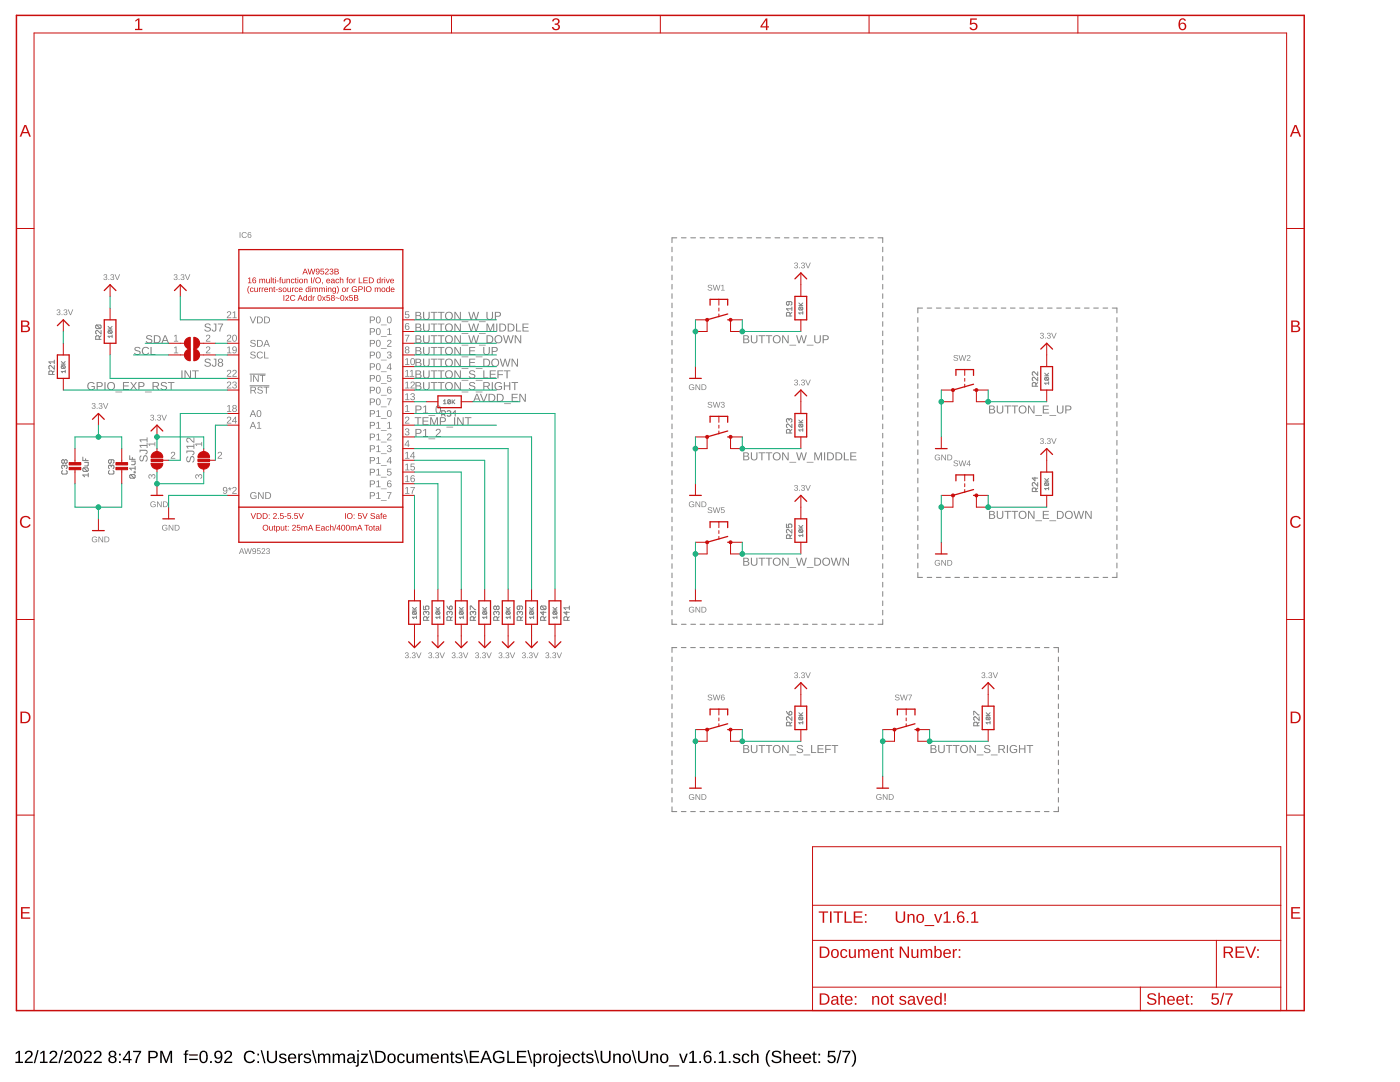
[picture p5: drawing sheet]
<svg xmlns="http://www.w3.org/2000/svg" width="279mm" height="216mm" viewBox="0 0 279 216" stroke-linecap="round" stroke-linejoin="round" font-family="sans-serif">
<path d="M3.1 210.1l.6-.4h.3v2.1h.6v.3h-1.5v-.3h.6v-1.8l-.6 .4zM5.2 209.8a.79 .79 0 0 1 1.2 .2 .79 .79 0 0 1-.4 1.1l-.7 .7h1.2v.3h-1.6a2.08 2.08 0 0 1 1-1.3 .48 .48 0 0 0 .1-.8 .48 .48 0 0 0-.7 .3h-.3zM7.4 209.5h.3l-.7 2.6h-.3zM8 210.1l.6-.4h.3v2.1h.6v.3h-1.5v-.3h.6v-1.8l-.6 .4zM10.1 209.8a.79 .79 0 0 1 1.2 .2 .79 .79 0 0 1-.4 1.1l-.7 .7h1.3v.3h-1.6a2.08 2.08 0 0 1 1-1.3 .48 .48 0 0 0 .1-.8 .48 .48 0 0 0-.8 .3h-.3zM12.3 209.5h.3l-.7 2.6h-.3zM13.1 209.8a.79 .79 0 0 1 1.2 .2 .79 .79 0 0 1-.5 1.1l-.7 .7h1.3v.3h-1.6a2.08 2.08 0 0 1 1-1.3 .48 .48 0 0 0 .1-.8 .48 .48 0 0 0-.8 .3h-.3zM15.1 209.8a.91 .91 0 0 1 1.1 .1 .91 .91 0 0 1 .2 1 .89 .89 0 0 1-.3 1.1 .89 .89 0 0 1-1.2-.2l-.2-.5v-.8zM15.3 210a1.65 1.65 0 0 0 .1 1.9h.2a1.12 1.12 0 0 0 .4-1.6l-.3-.4zM17 209.8a.79 .79 0 0 1 1.2 .2 .79 .79 0 0 1-.4 1.1l-.7 .7h1.2v.3h-1.6a2.08 2.08 0 0 1 1-1.3 .48 .48 0 0 0 .1-.8 .48 .48 0 0 0-.7 .3h-.4zM19 209.8a.79 .79 0 0 1 1.2 .2 .79 .79 0 0 1-.5 1.1l-.7 .7h1.3v.3h-1.6a2.08 2.08 0 0 1 1-1.3 .48 .48 0 0 0 .1-.8 .48 .48 0 0 0-.8 .3h-.3zM21.9 209.8a.74 .74 0 0 1 .9-.1 .74 .74 0 0 1 .3 .9l-.3 .2a.71 .71 0 0 1 .4 1 .71 .71 0 0 1-1 .3 .66 .66 0 0 1-.6-.6 .66 .66 0 0 1 .5-.7l-.4-.3v-.4zM22 210.3a.45 .45 0 0 0 .9 0 .45 .45 0 0 0-.9 0zM21.9 211.4a.55 .55 0 0 0 1.1 0 .55 .55 0 0 0-1.1 0zM23.8 210.2h.3v.4h-.3zM23.8 211.8h.3v.3h-.3zM25.6 209.7h.3v1.6h.4v.3h-.4v.5h-.3v-.5h-1.1v-.3zM25.6 210l-.8 1.3h.8zM26.6 209.7h1.6v.2l-.7 1.4-.2 .8h-.3a3.8 3.8 0 0 1 .9-2.2h-1.3zM29.6 209.7a2.12 2.12 0 0 1 1.7 .2 .76 .76 0 0 1 .1 .8 .76 .76 0 0 1-.7 .5h-.8v.9h-.3zM29.9 209.9v1l1-.1a.49 .49 0 0 0 0-.8zM32 209.7h.4l.8 2.1 .7-2.1h.4v2.4h-.3l.1-2.1-.8 2.1h-.3l-.7-2.1v2.1h-.3zM37 209.7l.6-.1v.2l-.4 .1v.3h.4v.3h-.4v1.6h-.3v-1.6h-.3v-.3h.3zM37.7 210.4h1.8v.2h-1.8zM37.7 211.3h1.8v.2h-1.8zM40.1 209.8a.91 .91 0 0 1 1.1 .1 .91 .91 0 0 1 .3 1 .89 .89 0 0 1-.4 1.1 .89 .89 0 0 1-1.1-.2l-.2-.5v-.8zM40.3 210a1.65 1.65 0 0 0 .2 1.9h.1a1.12 1.12 0 0 0 .5-1.6l-.3-.4zM41.9 211.7h.4v.4h-.4zM43 209.9a.89 .89 0 0 1 1.1-.1 .89 .89 0 0 1 .3 1 .94 .94 0 0 1-.3 1.1 .94 .94 0 0 1-1.2 0l-.1-.3h.3a.52 .52 0 0 0 .6 .2 .52 .52 0 0 0 .4-.6v-.3a.78 .78 0 0 1-1.2 .1 .78 .78 0 0 1 .1-1.1zM43 210.5a.55 .55 0 0 0 1.1 0 .55 .55 0 0 0-1.1 0zM45 209.8a.79 .79 0 0 1 1.2 .2 .79 .79 0 0 1-.4 1.1l-.7 .7h1.2v.3h-1.6a2.08 2.08 0 0 1 1-1.3 .48 .48 0 0 0 .1-.8 .48 .48 0 0 0-.7 .3h-.4zM49 210a1.21 1.21 0 0 1 1.9 .2l-.3 .1a.87 .87 0 0 0-1.2-.3 .87 .87 0 0 0-.4 1.2 .84 .84 0 0 0 .7 .7 .84 .84 0 0 0 .9-.5l.3 .1a1.25 1.25 0 0 1-1.9 .4 1.25 1.25 0 0 1 0-1.9zM51.4 210.2h.3v.4h-.3zM51.4 211.8h.3v.3h-.3zM52 209.5h.3l.7 2.6h-.3zM53.3 209.7h.3v1.5a.68 .68 0 0 0 .7 .7 .68 .68 0 0 0 .7-.7v-1.5h.3v1.5a1.01 1.01 0 0 1-1 .9 1.01 1.01 0 0 1-1-.9zM55.9 210.3a.85 .85 0 0 1 1.3 .4h-.3a.39 .39 0 0 0-.5-.3 .39 .39 0 0 0-.3 .5l.2 .1a.67 .67 0 0 1 .7 .2 .67 .67 0 0 1 .1 .7 .91 .91 0 0 1-1.4-.2l.2-.1a.45 .45 0 0 0 .6 .4 .45 .45 0 0 0 .3-.6h-.1a.82 .82 0 0 1-1-.8zM57.7 210.5a.85 .85 0 0 1 1-.2 .85 .85 0 0 1 .4 .9h-1.3a.54 .54 0 0 0 .3 .7 .54 .54 0 0 0 .7-.3l.3 .1a.89 .89 0 0 1-1.2 .4 .89 .89 0 0 1-.4-1.2zM57.9 210.6l-.1 .4h1l-.3-.5zM59.5 210.2h.3v.4l.2-.3 .4-.1v.3h-.3l-.2 .3-.1 1.3h-.3zM60.8 210.3a.85 .85 0 0 1 1.3 .4h-.3a.39 .39 0 0 0-.5-.3 .39 .39 0 0 0-.3 .5l.2 .1a.67 .67 0 0 1 .7 .2 .67 .67 0 0 1 .1 .7 .91 .91 0 0 1-1.4-.2l.2-.1a.45 .45 0 0 0 .6 .4 .45 .45 0 0 0 .3-.6h-.1a.82 .82 0 0 1-.9-.8zM62.2 209.5h.3l.7 2.6h-.3zM63.4 210.2h.3l.1 .4a.58 .58 0 0 1 .5-.4 .58 .58 0 0 1 .5 .4 .58 .58 0 0 1 .7-.4 .58 .58 0 0 1 .4 .7v1.2h-.3v-1.4a.41 .41 0 0 0-.5-.2 .41 .41 0 0 0-.3 .5v1.1h-.3v-1.4a.41 .41 0 0 0-.5-.2 .41 .41 0 0 0-.2 .5v1.1h-.3zM66.4 210.2h.3v.4a.58 .58 0 0 1 .5-.4 .58 .58 0 0 1 .6 .4 .58 .58 0 0 1 .7-.4 .58 .58 0 0 1 .4 .7v1.2h-.3l-.1-1.4a.41 .41 0 0 0-.5-.2 .41 .41 0 0 0-.2 .5v1.1h-.3v-1.4a.41 .41 0 0 0-.6-.2 .41 .41 0 0 0-.2 .5v1.1h-.3zM69.6 210.3a.74 .74 0 0 1 .7-.1 .74 .74 0 0 1 .5 .6v1l.3 .1v.2h-.4l-.2-.3a.63 .63 0 0 1-.8 .4 .63 .63 0 0 1-.4-.8 .63 .63 0 0 1 .8-.4h.4a.42 .42 0 0 0-.3-.6 .42 .42 0 0 0-.5 .3h-.4zM69.7 211.3a.39 .39 0 0 0 0 .6 .39 .39 0 0 0 .6-.2l.2-.5zM71.3 209.5h.3v.3h-.3zM71.3 210.2h.3v2.1a.45 .45 0 0 1-.6 .5v-.2l.3-.2zM72.1 210.2h1.3v.3l-1 1.4h1v.2h-1.4v-.2l1-1.4h-.9zM73.6 209.5h.3l.7 2.6h-.3zM74.9 209.7h.8a1.22 1.22 0 0 1 1.3 1.1 1.22 1.22 0 0 1-1.2 1.3h-.9zM75.2 209.9v1.9h.6a.95 .95 0 0 0 .9-.9 .95 .95 0 0 0-1-1zM77.5 210.5a.89 .89 0 0 1 1.2-.1 .89 .89 0 0 1 .2 1.1 .89 .89 0 0 1-1.2 .6 .89 .89 0 0 1-.3-1.3zM77.8 210.5a.86 .86 0 0 0 .3 1.4 .79 .79 0 0 0 .5-.7 .79 .79 0 0 0-.5-.8zM79.5 210.5a.76 .76 0 0 1 1.3 .3h-.3a.48 .48 0 0 0-.7-.3 .48 .48 0 0 0-.2 .7 .48 .48 0 0 0 .2 .6 .48 .48 0 0 0 .7-.3l.3 .1a.79 .79 0 0 1-1 .5 .79 .79 0 0 1-.5-.9zM81.1 210.2h.3v1.2a.45 .45 0 0 0 .5 .5 .45 .45 0 0 0 .4-.6v-1.1h.3v1.9h-.3v-.3a.63 .63 0 0 1-.7 .3 .63 .63 0 0 1-.5-.6zM83.1 210.2h.3v.4a.58 .58 0 0 1 .5-.4 .58 .58 0 0 1 .6 .4 .58 .58 0 0 1 .6-.4 .58 .58 0 0 1 .5 .7v1.2h-.3l-.1-1.4a.41 .41 0 0 0-.5-.2 .41 .41 0 0 0-.2 .5v1.1h-.3v-1.4a.41 .41 0 0 0-.6-.2 .41 .41 0 0 0-.2 .5v1.1h-.3zM86.2 210.5a.85 .85 0 0 1 1-.2 .85 .85 0 0 1 .4 .9h-1.3a.54 .54 0 0 0 .3 .7 .54 .54 0 0 0 .7-.3l.3 .1a.89 .89 0 0 1-1.2 .4 .89 .89 0 0 1-.4-1.2zM86.4 210.6l-.1 .4h1l-.3-.5zM88 210.2h.3v.4a.63 .63 0 0 1 .7-.4 .63 .63 0 0 1 .5 .7v1.2h-.3v-1.2a.45 .45 0 0 0-.5-.5 .45 .45 0 0 0-.4 .6v1.1h-.3zM90.1 209.8h.2v.4h.4v.3h-.4v1.1l.1 .3h.3v.2h-.5l-.2-.1v-1.5h-.2v-.3h.2zM91.1 210.3a.85 .85 0 0 1 1.2 .4h-.3a.39 .39 0 0 0-.4-.3 .39 .39 0 0 0-.3 .5l.2 .1a.67 .67 0 0 1 .7 .2 .67 .67 0 0 1 .1 .7 .91 .91 0 0 1-1.5-.2l.3-.1a.45 .45 0 0 0 .5 .4 .45 .45 0 0 0 .4-.6h-.1a.82 .82 0 0 1-1-.8zM92.5 209.5h.3l.7 2.6h-.3zM93.8 209.7h1.8v.2h-1.5v.8h1.4v.3h-1.4v.8h1.6v.3h-1.9zM96.8 209.7h.4l1 2.4h-.4l-.2-.7h-1.2l-.2 .7h-.4zM97 209.9l-.5 1.2h1zM98.7 210a1.27 1.27 0 0 1 1.9 .2l-.3 .1a.93 .93 0 0 0-1.3-.2 .93 .93 0 0 0-.2 1.3 1.03 1.03 0 0 0 1.6 .2v-.4h-.8v-.3h1.1v.8a1.33 1.33 0 0 1-1.9 .2 1.33 1.33 0 0 1-.1-1.9zM101.2 209.7h.3v2.1h1.3v.3h-1.6zM103.2 209.7h1.8v.2h-1.5v.8h1.4v.3h-1.4v.8h1.6v.3h-1.9zM105.2 209.5h.3l.7 2.6h-.2zM106.5 210.2h.3v.3a.71 .71 0 0 1 .9-.2 .71 .71 0 0 1 .3 .9 .76 .76 0 0 1-.9 .9l-.3-.3v1h-.3zM107 210.5a.84 .84 0 0 0 .3 1.4 .83 .83 0 0 0 0-1.4zM108.4 210.2h.3v.4l.2-.3 .4-.1v.3h-.3l-.2 .3v1.3h-.4zM109.7 210.5a.89 .89 0 0 1 1.2-.1 .89 .89 0 0 1 .3 1.1 .89 .89 0 0 1-1.3 .6 .89 .89 0 0 1-.3-1.3zM110.1 210.5a.86 .86 0 0 0 .2 1.4 .79 .79 0 0 0 .6-.7 .79 .79 0 0 0-.5-.8zM111.6 209.5h.3v.3h-.3zM111.6 210.2h.3v2.1a.45 .45 0 0 1-.6 .5v-.2l.3-.2zM112.5 210.5a.85 .85 0 0 1 1-.2 .85 .85 0 0 1 .4 .9h-1.3a.54 .54 0 0 0 .3 .7 .54 .54 0 0 0 .7-.3l.3 .1a.89 .89 0 0 1-1.2 .4 .89 .89 0 0 1-.4-1.2zM112.7 210.6l-.1 .4h1l-.3-.5zM114.4 210.5a.76 .76 0 0 1 1.4 .3h-.4a.48 .48 0 0 0-.6-.3 .48 .48 0 0 0-.2 .7 .48 .48 0 0 0 .2 .6 .48 .48 0 0 0 .6-.3l.4 .1a.79 .79 0 0 1-1 .5 .79 .79 0 0 1-.6-.9zM116.2 209.8h.2v.4h.4v.3h-.4v1.1l.1 .3h.3v.2h-.5l-.1-.1-.1-1.5h-.2v-.3h.2zM117.2 210.3a.85 .85 0 0 1 1.2 .4h-.2a.39 .39 0 0 0-.5-.3 .39 .39 0 0 0-.3 .5l.2 .1a.67 .67 0 0 1 .7 .2 .67 .67 0 0 1 .1 .7 .91 .91 0 0 1-1.5-.2l.3-.1a.45 .45 0 0 0 .5 .4 .45 .45 0 0 0 .4-.6h-.1a.82 .82 0 0 1-1-.8zM118.6 209.5h.3l.7 2.6h-.3zM119.9 209.7h.3v1.5a.68 .68 0 0 0 .7 .7 .68 .68 0 0 0 .6-.7v-1.5h.4v1.5a1.01 1.01 0 0 1-1 .9 1.01 1.01 0 0 1-1-.9zM122.4 210.2h.3v.4a.63 .63 0 0 1 .7-.4 .63 .63 0 0 1 .5 .7v1.2h-.3v-1.2a.45 .45 0 0 0-.5-.5 .45 .45 0 0 0-.4 .6v1.1h-.3zM124.5 210.5a.89 .89 0 0 1 1.1-.1 .89 .89 0 0 1 .3 1.1 .89 .89 0 0 1-1.2 .6 .89 .89 0 0 1-.4-1.3zM124.8 210.5a.86 .86 0 0 0 .3 1.4 .79 .79 0 0 0 .5-.7 .79 .79 0 0 0-.5-.8zM126.1 209.5h.2l.8 2.6h-.3zM127.3 209.7h.4v1.5a.68 .68 0 0 0 .6 .7 .68 .68 0 0 0 .7-.7v-1.5h.3v1.5a1.01 1.01 0 0 1-1 .9 1.01 1.01 0 0 1-1-.9zM129.8 210.2h.3v.4a.63 .63 0 0 1 .8-.4 .63 .63 0 0 1 .4 .7v1.2h-.3v-1.2a.45 .45 0 0 0-.5-.5 .45 .45 0 0 0-.3 .6v1.1h-.3zM131.9 210.5a.89 .89 0 0 1 1.2-.1 .89 .89 0 0 1 .3 1.1 .89 .89 0 0 1-1.3 .6 .89 .89 0 0 1-.3-1.3zM132.3 210.5a.86 .86 0 0 0 .2 1.4 .79 .79 0 0 0 .6-.7 .79 .79 0 0 0-.5-.8zM133.5 212.6h2v.2h-2zM135.5 210.2h.3l.6 1.7 .5-1.7h.4l-.7 1.9h-.4zM137.6 210.1l.6-.4h.3v2.1h.6v.3h-1.6v-.3h.7v-1.8l-.6 .4zM139.6 211.7h.3v.4h-.3zM140.8 209.8a.76 .76 0 0 1 1.2 .3l-.3 .1a.51 .51 0 0 0-.7-.3 .51 .51 0 0 0-.3 .7v.3a.79 .79 0 0 1 1.2 0 .79 .79 0 0 1-.1 1.1 .79 .79 0 0 1-1.2-.2 1.85 1.85 0 0 1 .2-2zM140.7 211.3a.52 .52 0 0 0 1 0 .52 .52 0 0 0-1 0zM142.5 211.7h.3v.4h-.3zM143.5 210.1l.6-.4h.3v2.1h.6v.3h-1.6v-.3h.7v-1.8l-.6 .4zM145.5 211.7h.3v.4h-.3zM146.5 210.3a.85 .85 0 0 1 1.2 .4h-.3a.39 .39 0 0 0-.4-.3 .39 .39 0 0 0-.3 .5l.2 .1a.67 .67 0 0 1 .7 .2 .67 .67 0 0 1 .1 .7 .91 .91 0 0 1-1.5-.2l.3-.1a.45 .45 0 0 0 .5 .4 .45 .45 0 0 0 .4-.6h-.1a.82 .82 0 0 1-1-.8zM148.2 210.5a.76 .76 0 0 1 1.3 .3h-.3a.48 .48 0 0 0-.6-.3 .48 .48 0 0 0-.2 .7 .48 .48 0 0 0 .2 .6 .48 .48 0 0 0 .6-.3l.4 .1a.79 .79 0 0 1-1 .5 .79 .79 0 0 1-.6-.9zM149.9 209.5h.3v1.1a.63 .63 0 0 1 .7-.4 .63 .63 0 0 1 .5 .7v1.2h-.3v-1.2a.45 .45 0 0 0-.5-.5 .45 .45 0 0 0-.4 .6v1.1h-.3zM153.5 209.5h.3a2.48 2.48 0 0 0 0 3.3 1.06 1.06 0 0 1-.9-1 2.47 2.47 0 0 1 .6-2.3zM154.2 209.9a1.11 1.11 0 0 1 1.7 .3l-.3 .1a.63 .63 0 0 0-.7-.4 .63 .63 0 0 0-.5 .5l.6 .3a.75 .75 0 0 1 1 .8 .75 .75 0 0 1-1 .6 .89 .89 0 0 1-1.1-.6h.4a.78 .78 0 0 0 .7 .4 .78 .78 0 0 0 .6-.4 1.74 1.74 0 0 0-1.3-.7l-.2-.4zM156.4 209.5h.3v1.1a.63 .63 0 0 1 .7-.4 .63 .63 0 0 1 .5 .7v1.2h-.3v-1.2a.45 .45 0 0 0-.5-.5 .45 .45 0 0 0-.4 .6v1.1h-.3zM158.5 210.5a.85 .85 0 0 1 1-.2 .85 .85 0 0 1 .4 .9h-1.3a.54 .54 0 0 0 .3 .7 .54 .54 0 0 0 .7-.3l.3 .1a.89 .89 0 0 1-1.2 .4 .89 .89 0 0 1-.4-1.2zM158.7 210.6l-.1 .4h1l-.3-.5zM160.4 210.5a.85 .85 0 0 1 1.1-.2 .85 .85 0 0 1 .4 .9h-1.4a.54 .54 0 0 0 .4 .7 .54 .54 0 0 0 .7-.3l.2 .1a.89 .89 0 0 1-1.2 .4 .89 .89 0 0 1-.4-1.2zM160.7 210.6l-.2 .4h1.1l-.3-.5zM162.4 209.8h.2v.4h.4v.3h-.4v1.1l.1 .3h.3v.2h-.5l-.2-.1v-1.5h-.2v-.3h.2zM163.3 210.2h.4v.4h-.4zM163.3 211.8h.4v.3h-.4zM165.3 209.7h1.4v.2h-1.1l-.1 .8a.83 .83 0 0 1 1.1 .2 .83 .83 0 0 1-.1 1.1 .83 .83 0 0 1-1.1 0l-.3-.4 .3-.1a.55 .55 0 0 0 .8 .3 .55 .55 0 0 0 .1-.9 .55 .55 0 0 0-.8 .1h-.3zM167.7 209.5h.2l-.7 2.6h-.3zM168.1 209.7h1.6v.2l-.7 1.4-.1 .8h-.3a3.8 3.8 0 0 1 .8-2.2h-1.3zM169.9 209.5a1.06 1.06 0 0 1 .9 1.1 2.47 2.47 0 0 1-.6 2.2h-.3a2.48 2.48 0 0 0 0-3.3z" fill="#000"/>
<g fill="none" stroke="#808080" stroke-width=".2">
<path d="M134.1 49.3v.9M134.1 51.2v.9M134.1 53v1M134.1 54.9v.9M134.1 56.7v1M134.1 58.6v.9M135.1 47.5h-1v.9M136 47.5h.9M137.9 47.5h.9M139.7 47.5h1M141.6 47.5h.9M143.5 47.5h.9"/>
<path d="M145.3 47.5h1M147.2 47.5h.9M149.1 47.5h.9M150.9 47.5h1M152.8 47.5h1M154.7 47.5h.9M156.5 47.5h1M158.4 47.5h1M160.3 47.5h.9M162.1 47.5h1M164 47.5h1M165.9 47.5h.9"/>
<path d="M167.7 47.5h1M169.6 47.5h1M171.5 47.5h.9M173.4 47.5h.9M175.2 47.5h1v.9M176.2 49.3v.9M176.2 51.2v.9M176.2 53v1M176.2 54.9v.9M176.2 56.7v1M176.2 58.6v.9M134.1 60.5v.9"/>
<path d="M134.1 62.3v1M134.1 64.2v.9M134.1 66v1M134.1 67.9v.9M134.1 69.7v1M134.1 71.6v.9M134.1 73.5v.9M134.1 75.3v1M134.1 77.2v.9M134.1 79v1M176.2 60.5v.9M176.2 62.3v1"/>
<path d="M176.2 64.2v.9M176.2 66v1M176.2 67.9v.9M176.2 69.7v1M176.2 71.6v.9M176.2 73.5v.9M176.2 75.3v1M176.2 77.2v.9M176.2 79v1M183.2 63.4v.9M183.2 65.3v.9M183.2 67.1v1"/>
<path d="M183.2 69v1M183.2 70.9v1M183.2 72.8v.9M183.2 74.7v.9M183.2 76.6v.9M183.2 78.4v1M184.1 61.5h-.9v.9M185 61.5h.9M186.9 61.5h.9M188.7 61.5h1M190.6 61.5h.9M192.4 61.5h.9"/>
<path d="M194.3 61.5h.9M196.1 61.5h.9M198 61.5h.9M199.8 61.5h.9M201.7 61.5h.9M203.5 61.5h.9M205.4 61.5h.9M207.2 61.5h.9M209 61.5h1M210.9 61.5h.9M212.7 61.5h1M214.6 61.5h.9"/>
<path d="M216.4 61.5h1M218.3 61.5h.9M220.1 61.5h1M222 61.5h.9v.9M222.9 63.4v.9M222.9 65.3v.9M222.9 67.1v1M222.9 69v1M222.9 70.9v1M222.9 72.8v.9M222.9 74.7v.9M222.9 76.6v.9"/>
<path d="M222.9 78.4v1M134.1 80.9v.9M134.1 82.8v.9M134.1 84.6v1M134.1 86.5v.9M134.1 88.3v1M134.1 90.2v.9M134.1 92v1M134.1 93.9v.9M134.1 95.8v.9M134.1 97.6v1M134.1 99.5v.9"/>
<path d="M176.2 80.9v.9M176.2 82.8v.9M176.2 84.6v1M176.2 86.5v.9M176.2 88.3v1M176.2 90.2v.9M176.2 92v1M176.2 93.9v.9M176.2 95.8v.9M176.2 97.6v1M176.2 99.5v.9M183.2 80.3v1"/>
<path d="M183.2 82.2v1M183.2 84.1v1M183.2 86v1M183.2 87.9v.9M183.2 89.7v1M183.2 91.6v1M183.2 93.5v1M183.2 95.4v1M183.2 97.3v1M183.2 99.2v.9M222.9 80.3v1M222.9 82.2v1"/>
<path d="M222.9 84.1v1M222.9 86v1M222.9 87.9v.9M222.9 89.7v1M222.9 91.6v1M222.9 93.5v1M222.9 95.4v1M222.9 97.3v1M222.9 99.2v.9M134.1 101.3v1M134.1 103.2v.9M134.1 105.1v.9"/>
<path d="M134.1 106.9v.9M134.1 108.8v.9M134.1 110.6v.9M134.1 112.5v.9M134.1 114.3v1M134.1 116.2v.9M134.1 118v1M134.1 119.9v.9M176.2 101.3v1M176.2 103.2v.9M176.2 105.1v.9M176.2 106.9v.9"/>
<path d="M176.2 108.8v.9M176.2 110.6v.9M176.2 112.5v.9M176.2 114.3v1M176.2 116.2v.9M176.2 118v1M176.2 119.9v.9M183.2 101v1M183.2 102.9v1M183.2 104.8v1M183.2 106.7v1M183.2 108.6v1"/>
<path d="M183.2 110.5v.9M183.2 112.4v.9M183.2 114.3v.9h.9M185 115.2h.9M186.9 115.2h.9M188.7 115.2h1M190.6 115.2h.9M192.4 115.2h.9M194.3 115.2h.9M196.1 115.2h.9M198 115.2h.9M199.8 115.2h.9"/>
<path d="M201.7 115.2h.9M203.5 115.2h.9M205.4 115.2h.9M207.2 115.2h.9M209 115.2h1M210.9 115.2h.9M212.7 115.2h1M214.6 115.2h.9M216.4 115.2h1M218.3 115.2h.9M220.1 115.2h1M222.9 101v1"/>
<path d="M222.9 102.9v1M222.9 104.8v1M222.9 106.7v1M222.9 108.6v1M222.9 110.5v.9M222.9 112.4v.9M222.9 114.3v.9h-.9M134.1 121.8v.9M134.1 123.6v1h1M134.1 131.1v.9M134.1 133v.9M134.1 134.8v1"/>
<path d="M134.1 136.7v.9M134.1 138.6v.9M135.1 129.2h-1v1M136 129.2h.9M136 124.6h.9M137.8 129.2h1M137.9 124.6h.9M139.7 129.2h.9M139.7 124.6h1M141.5 129.2h1M141.6 124.6h.9M143.4 129.2h.9"/>
<path d="M143.5 124.6h.9M145.3 129.2h.9M145.3 124.6h1M147.1 129.2h1M147.2 124.6h.9M149 129.2h.9M149.1 124.6h.9M150.8 129.2h1M150.9 124.6h1M152.7 129.2h.9M152.8 124.6h1M154.6 129.2h.9"/>
<path d="M154.7 124.6h.9M156.4 129.2h1M156.5 124.6h1M158.3 129.2h.9M158.4 124.6h1M160.1 129.2h1M160.3 124.6h.9M162 129.2h.9M162.1 124.6h1M163.9 129.2h.9M164 124.6h1M165.7 129.2h.9"/>
<path d="M165.9 124.6h.9M167.6 129.2h.9M167.7 124.6h1M169.4 129.2h.9M169.6 124.6h1M171.3 129.2h.9M171.5 124.6h.9M173.1 129.2h1M173.4 124.6h.9M175 129.2h.9M176.2 121.8v.9M176.2 123.6v1h-1"/>
<path d="M176.8 129.2h1M178.7 129.2h.9M180.6 129.2h.9M182.4 129.2h.9M184.3 129.2h.9M186.1 129.2h1M188 129.2h.9M189.8 129.2h1M191.7 129.2h.9M193.6 129.2h.9M195.4 129.2h1M197.3 129.2h.9"/>
<path d="M199.1 129.2h1M201 129.2h.9M202.9 129.2h.9M204.7 129.2h1M206.6 129.2h.9M208.4 129.2h1M210.3 129.2h.9v1M211.2 131.1v.9M211.2 133v.9M211.2 134.8v1M211.2 136.7v.9M211.2 138.6v.9"/>
<path d="M134.1 140.4v1M134.1 142.3v1M134.1 144.2v.9M134.1 146v1M134.1 147.9v1M134.1 149.8v.9M134.1 151.7v.9M134.1 153.5v1M134.1 155.4v.9M134.1 157.2v1M134.1 159.1v1M211.2 140.4v1"/>
<path d="M211.2 142.3v1M211.2 144.2v.9M211.2 146v1M211.2 147.9v1M211.2 149.8v.9M211.2 151.7v.9M211.2 153.5v1M211.2 155.4v.9M211.2 157.2v1M211.2 159.1v1M134.1 161v.9h1M136 161.9h.9"/>
<path d="M137.8 161.9h1M139.7 161.9h.9M141.5 161.9h1M143.4 161.9h.9M145.3 161.9h.9M147.1 161.9h1M149 161.9h.9M150.8 161.9h1M152.7 161.9h.9M154.6 161.9h.9M156.4 161.9h1M158.3 161.9h.9"/>
<path d="M160.1 161.9h1M162 161.9h.9M163.9 161.9h.9M165.7 161.9h.9M167.6 161.9h.9M169.4 161.9h.9M171.3 161.9h.9M173.1 161.9h1M175 161.9h.9M176.8 161.9h1M178.7 161.9h.9M180.6 161.9h.9"/>
<path d="M182.4 161.9h.9M184.3 161.9h.9M186.1 161.9h1M188 161.9h.9M189.8 161.9h1M191.7 161.9h.9M193.6 161.9h.9M195.4 161.9h1M197.3 161.9h.9M199.1 161.9h1M201 161.9h.9M202.9 161.9h.9"/>
<path d="M204.7 161.9h1M206.6 161.9h.9M208.4 161.9h1M211.2 161v.9h-.9"/>
</g>
<g fill="#808080">
<path d="M137.6 76.8l.6-.1 .3 .2-.1 .1a.44 .44 0 0 0-.7 0 .44 .44 0 0 0 .1 .6 .44 .44 0 0 0 .6 0v-.2h-.3v-.1h.5v.4a.62 .62 0 0 1-.9 0 .62 .62 0 0 1-.1-.9zM138.8 76.7h.2l.6 1v-1h.1v1.1h-.2l-.6-.9v.9h-.1zM140 76.7h.4a.57 .57 0 0 1 .6 .5 .57 .57 0 0 1-.6 .6h-.4zM140.2 76.8v.9a.48 .48 0 0 0 .6-.4 .48 .48 0 0 0-.6-.5z"/>
<path d="M158.6 52.5a.33 .33 0 0 1 .6-.1 .33 .33 0 0 1-.2 .6 .3 .3 0 0 1 .3 .3 .3 .3 0 0 1-.4 .3l-.3-.1-.1-.3 .4 .2a.21 .21 0 0 0 .2-.2 .21 .21 0 0 0-.3-.2v-.1a.22 .22 0 0 0 .3-.1 .22 .22 0 0 0-.2-.3 .22 .22 0 0 0-.3 .2h-.1zM159.5 53.4h.1v.1h-.1zM160 52.5a.33 .33 0 0 1 .5-.1 .33 .33 0 0 1-.1 .6 .3 .3 0 0 1 .2 .3 .3 .3 0 0 1-.3 .3l-.3-.1-.1-.3 .4 .2a.21 .21 0 0 0 .2-.2 .21 .21 0 0 0-.3-.2l-.1-.1a.22 .22 0 0 0 .3-.1 .22 .22 0 0 0-.1-.3 .22 .22 0 0 0-.3 .2h-.1zM160.7 52.4h.2l.4 1 .3-1h.2l-.5 1.1h-.1z"/>
<path d="M48.1 109.4h.2l.5 1.1h-.2l-.1-.3h-.5l-.2 .3h-.1zM48.2 109.5l-.2 .6h.4zM48.7 109.4h.2l.3 1 .2-1h.2l.2 1 .3-1h.2l-.4 1.1h-.2l-.2-.9-.3 .9h-.1zM50.4 109.5a.56 .56 0 0 1 .8 .3 .56 .56 0 0 1-.3 .7h-.3l-.2-.2 .4 .1 .2-.4a.37 .37 0 0 1-.6 0 .37 .37 0 0 1 0-.5zM50.4 109.8a.3 .3 0 0 0 .6 0 .3 .3 0 0 0-.6 0zM51.3 109.4h.7v.1h-.5l-.1 .4a.39 .39 0 0 1 .6 .2 .39 .39 0 0 1-.2 .5 .39 .39 0 0 1-.5-.3l.3 .1a.26 .26 0 0 0 .3-.3 .26 .26 0 0 0-.5-.1h-.1zM52.3 109.5a.39 .39 0 0 1 .6 .1 .39 .39 0 0 1-.3 .6l-.3 .2h.6v.1h-.7l.5-.6a.23 .23 0 0 0 0-.4 .23 .23 0 0 0-.4 .2h-.1zM53.2 109.5a.33 .33 0 0 1 .6-.1 .33 .33 0 0 1-.2 .6 .3 .3 0 0 1 .3 .3 .3 .3 0 0 1-.4 .3l-.3-.1-.1-.3 .4 .2a.21 .21 0 0 0 .2-.2 .21 .21 0 0 0-.3-.2v-.1a.22 .22 0 0 0 .3-.1 .22 .22 0 0 0-.2-.3 .22 .22 0 0 0-.2 .2h-.2z"/>
<path d="M34.8 54.8a.33 .33 0 0 1 .5 0 .33 .33 0 0 1-.1 .5 .3 .3 0 0 1 .2 .4 .3 .3 0 0 1-.4 .2l-.2-.1-.1-.2 .3 .2a.21 .21 0 0 0 .3-.3 .21 .21 0 0 0-.3-.1l-.1-.2a.22 .22 0 0 0 .3-.1 .22 .22 0 0 0-.1-.3 .22 .22 0 0 0-.3 .2h-.1zM35.7 55.7h.1v.2h-.1zM36.2 54.8a.33 .33 0 0 1 .5 0 .33 .33 0 0 1-.2 .5 .3 .3 0 0 1 .3 .4 .3 .3 0 0 1-.4 .2l-.2-.1-.2-.2 .4 .2a.21 .21 0 0 0 .3-.3 .21 .21 0 0 0-.3-.1l-.1-.2a.22 .22 0 0 0 .3-.1 .22 .22 0 0 0-.1-.3 .22 .22 0 0 0-.3 .2h-.2zM36.9 54.7h.2l.3 1 .4-1h.2l-.5 1.2h-.1z"/>
<path d="M11.4 61.8a.33 .33 0 0 1 .6 0 .33 .33 0 0 1-.2 .5 .3 .3 0 0 1 .3 .4 .3 .3 0 0 1-.4 .2l-.3-.1-.1-.2 .4 .2a.21 .21 0 0 0 .2-.3 .21 .21 0 0 0-.3-.1v-.2a.22 .22 0 0 0 .3-.1 .22 .22 0 0 0-.2-.3 .22 .22 0 0 0-.2 .2h-.2zM12.3 62.7h.2v.2h-.2zM12.8 61.8a.33 .33 0 0 1 .5 0 .33 .33 0 0 1-.1 .5 .3 .3 0 0 1 .2 .4 .3 .3 0 0 1-.3 .2l-.3-.1-.1-.2 .4 .2a.21 .21 0 0 0 .2-.3 .21 .21 0 0 0-.3-.1l-.1-.2a.22 .22 0 0 0 .4-.1 .22 .22 0 0 0-.2-.3 .22 .22 0 0 0-.3 .2h-.1zM13.5 61.7h.2l.4 1 .4-1h.1l-.5 1.2h-.1z"/>
<path d="M137.6 100.2l.6-.1 .3 .2-.1 .1a.44 .44 0 0 0-.7 0 .44 .44 0 0 0 .1 .6 .44 .44 0 0 0 .6 0v-.2h-.3v-.2h.5v.4a.62 .62 0 0 1-.9 .1 .62 .62 0 0 1-.1-.9zM138.8 100.1h.2l.6 .9v-.9h.1v1.1h-.2l-.6-1v1h-.1zM140 100.1h.4a.57 .57 0 0 1 .6 .5 .57 .57 0 0 1-.6 .6h-.4zM140.2 100.2v.9a.48 .48 0 0 0 .6-.5 .48 .48 0 0 0-.6-.4z"/>
<path d="M158.6 75.8a.33 .33 0 0 1 .6 0 .33 .33 0 0 1-.2 .5 .3 .3 0 0 1 .3 .4 .3 .3 0 0 1-.4 .2l-.3-.1-.1-.2 .4 .2a.21 .21 0 0 0 .2-.2 .21 .21 0 0 0-.3-.2v-.1a.22 .22 0 0 0 .3-.2 .22 .22 0 0 0-.2-.2 .22 .22 0 0 0-.3 .2l-.1-.1zM159.5 76.7h.1v.2h-.1zM160 75.8a.33 .33 0 0 1 .5 0 .33 .33 0 0 1-.1 .5 .3 .3 0 0 1 .2 .4 .3 .3 0 0 1-.3 .2l-.3-.1-.1-.2 .4 .2a.21 .21 0 0 0 .2-.2 .21 .21 0 0 0-.3-.2l-.1-.1a.22 .22 0 0 0 .3-.2 .22 .22 0 0 0-.1-.2 .22 .22 0 0 0-.3 .2l-.1-.1zM160.7 75.8h.2l.4 1 .3-1h.2l-.5 1.1h-.1z"/>
<path d="M137.6 121.2l.6-.1 .3 .2-.1 .1a.44 .44 0 0 0-.7 0 .44 .44 0 0 0 .1 .6 .44 .44 0 0 0 .6 0v-.2h-.3v-.1h.5v.3a.62 .62 0 0 1-.9 .1 .62 .62 0 0 1-.1-.9zM138.8 121.1h.2l.6 1v-1h.1v1.1h-.2l-.6-.9v.9h-.1zM140 121.1h.4a.57 .57 0 0 1 .6 .5 .57 .57 0 0 1-.6 .6h-.4zM140.2 121.2v.9a.48 .48 0 0 0 .6-.4 .48 .48 0 0 0-.6-.5z"/>
<path d="M158.6 96.8a.33 .33 0 0 1 .6 0 .33 .33 0 0 1-.2 .5 .3 .3 0 0 1 .3 .4 .3 .3 0 0 1-.4 .2h-.3l-.1-.3 .4 .2a.21 .21 0 0 0 .2-.2 .21 .21 0 0 0-.3-.2v-.1a.22 .22 0 0 0 .3-.1 .22 .22 0 0 0-.2-.3 .22 .22 0 0 0-.3 .2h-.1zM159.5 97.7h.1v.2h-.1zM160 96.8a.33 .33 0 0 1 .5 0 .33 .33 0 0 1-.1 .5 .3 .3 0 0 1 .2 .4 .3 .3 0 0 1-.3 .2h-.3l-.1-.3 .4 .2a.21 .21 0 0 0 .2-.2 .21 .21 0 0 0-.3-.2l-.1-.1a.22 .22 0 0 0 .3-.1 .22 .22 0 0 0-.1-.3 .22 .22 0 0 0-.3 .2h-.1zM160.7 96.8h.2l.4 1 .3-1h.2l-.5 1.1h-.1z"/>
<path d="M186.7 90.8l.6-.1 .3 .3h-.2a.44 .44 0 0 0-.6 0 .44 .44 0 0 0 0 .7 .44 .44 0 0 0 .7-.1v-.2h-.4v-.1h.5v.4a.62 .62 0 0 1-.9 0 .62 .62 0 0 1 0-.9zM187.9 90.7h.2l.6 1v-1h.1v1.1h-.2l-.6-.9v.9h-.1zM189.1 90.7h.3a.57 .57 0 0 1 .6 .6 .57 .57 0 0 1-.5 .5h-.4zM189.2 90.8v.9a.48 .48 0 0 0 .7-.4 .48 .48 0 0 0-.7-.5z"/>
<path d="M207.7 66.5a.33 .33 0 0 1 .5 0 .33 .33 0 0 1-.1 .5 .3 .3 0 0 1 .2 .3 .3 .3 0 0 1-.4 .3l-.2-.1-.2-.2 .4 .1a.21 .21 0 0 0 .3-.2 .21 .21 0 0 0-.3-.2l-.1-.1a.22 .22 0 0 0 .3-.1 .22 .22 0 0 0-.1-.3 .22 .22 0 0 0-.3 .2h-.1zM208.6 67.4h.1v.2h-.1zM209.1 66.5a.33 .33 0 0 1 .5 0 .33 .33 0 0 1-.2 .5 .3 .3 0 0 1 .3 .3 .3 .3 0 0 1-.4 .3l-.3-.1-.1-.2 .4 .1a.21 .21 0 0 0 .3-.2 .21 .21 0 0 0-.3-.2l-.1-.1a.22 .22 0 0 0 .3-.1 .22 .22 0 0 0-.1-.3 .22 .22 0 0 0-.3 .2h-.2zM209.8 66.4h.1l.4 1 .4-1h.2l-.5 1.2h-.2z"/>
<path d="M186.7 111.9l.6-.2 .3 .3h-.2a.44 .44 0 0 0-.6 .1 .44 .44 0 0 0 0 .6 .44 .44 0 0 0 .7-.1v-.2h-.4v-.1h.5v.4a.62 .62 0 0 1-.9 .1 .62 .62 0 0 1 0-.9zM187.9 111.7h.2l.6 1v-1h.1v1.2h-.2l-.6-1v1h-.1zM189.1 111.7h.3a.57 .57 0 0 1 .6 .6 .57 .57 0 0 1-.5 .6h-.4zM189.2 111.9v.9a.48 .48 0 0 0 .7-.5 .48 .48 0 0 0-.7-.4z"/>
<path d="M207.7 87.5a.33 .33 0 0 1 .5 0 .33 .33 0 0 1-.1 .5 .3 .3 0 0 1 .2 .4 .3 .3 0 0 1-.4 .2l-.2-.1-.2-.2 .4 .2a.21 .21 0 0 0 .3-.3 .21 .21 0 0 0-.3-.1l-.1-.2a.22 .22 0 0 0 .3-.1 .22 .22 0 0 0-.1-.3 .22 .22 0 0 0-.3 .2h-.1zM208.6 88.4h.1v.2h-.1zM209.1 87.5a.33 .33 0 0 1 .5 0 .33 .33 0 0 1-.2 .5 .3 .3 0 0 1 .3 .4 .3 .3 0 0 1-.4 .2l-.3-.1-.1-.2 .4 .2a.21 .21 0 0 0 .3-.3 .21 .21 0 0 0-.3-.1l-.1-.2a.22 .22 0 0 0 .3-.1 .22 .22 0 0 0-.1-.3 .22 .22 0 0 0-.3 .2h-.2zM209.8 87.4h.1l.4 1 .4-1h.2l-.5 1.2h-.2z"/>
<path d="M137.6 158.6l.6-.1 .3 .2-.1 .1a.44 .44 0 0 0-.7 0 .44 .44 0 0 0 .1 .6 .44 .44 0 0 0 .6 0v-.2h-.3v-.2h.5v.4a.62 .62 0 0 1-.9 .1 .62 .62 0 0 1-.1-.9zM138.8 158.5h.2l.6 .9v-.9h.1v1.1h-.2l-.6-1v1h-.1zM140 158.5h.4a.57 .57 0 0 1 .6 .5 .57 .57 0 0 1-.6 .6h-.4zM140.2 158.6v.9a.48 .48 0 0 0 .6-.5 .48 .48 0 0 0-.6-.4z"/>
<path d="M158.6 134.2a.33 .33 0 0 1 .6 0 .33 .33 0 0 1-.2 .5 .3 .3 0 0 1 .3 .4 .3 .3 0 0 1-.4 .2l-.3-.1-.1-.2 .4 .2a.21 .21 0 0 0 .2-.2 .21 .21 0 0 0-.3-.2v-.1a.22 .22 0 0 0 .3-.1 .22 .22 0 0 0-.2-.3 .22 .22 0 0 0-.3 .2l-.1-.1zM159.5 135.1h.1v.2h-.1zM160 134.2a.33 .33 0 0 1 .5 0 .33 .33 0 0 1-.1 .5 .3 .3 0 0 1 .2 .4 .3 .3 0 0 1-.3 .2l-.3-.1-.1-.2 .4 .2a.21 .21 0 0 0 .2-.2 .21 .21 0 0 0-.3-.2l-.1-.1a.22 .22 0 0 0 .3-.1 .22 .22 0 0 0-.1-.3 .22 .22 0 0 0-.3 .2l-.1-.1zM160.7 134.2h.2l.4 1 .3-1h.2l-.5 1.1h-.1z"/>
<path d="M175 158.6l.6-.1 .3 .2-.1 .1a.44 .44 0 0 0-.7 0 .44 .44 0 0 0 .1 .6 .44 .44 0 0 0 .6 0v-.2h-.3v-.2h.4v.4a.62 .62 0 0 1-.9 .1 .62 .62 0 0 1 0-.9zM176.2 158.5h.2l.6 .9v-.9h.1v1.1h-.2l-.6-1v1h-.1zM177.4 158.5h.4a.57 .57 0 0 1 .6 .5 .57 .57 0 0 1-.6 .6h-.4zM177.5 158.6v.9a.48 .48 0 0 0 .7-.5 .48 .48 0 0 0-.7-.4z"/>
<path d="M196 134.2a.33 .33 0 0 1 .5 0 .33 .33 0 0 1-.1 .5 .3 .3 0 0 1 .2 .4 .3 .3 0 0 1-.3 .2l-.3-.1-.1-.2 .4 .2a.21 .21 0 0 0 .2-.2 .21 .21 0 0 0-.3-.2l-.1-.1a.22 .22 0 0 0 .4-.1 .22 .22 0 0 0-.2-.3 .22 .22 0 0 0-.3 .2l-.1-.1zM196.9 135.1h.1v.2h-.1zM197.4 134.2a.33 .33 0 0 1 .5 0 .33 .33 0 0 1-.1 .5 .3 .3 0 0 1 .2 .4 .3 .3 0 0 1-.4 .2l-.2-.1-.2-.2 .4 .2a.21 .21 0 0 0 .3-.2 .21 .21 0 0 0-.3-.2l-.1-.1a.22 .22 0 0 0 .3-.1 .22 .22 0 0 0-.1-.3 .22 .22 0 0 0-.3 .2l-.1-.1zM198.1 134.2h.2l.3 1 .4-1h.2l-.5 1.1h-.1z"/>
<path d="M32.5 104.9l.6-.2 .3 .3h-.2a.44 .44 0 0 0-.6 0 .44 .44 0 0 0 0 .7 .44 .44 0 0 0 .7-.1v-.2h-.4v-.1h.5v.4a.62 .62 0 0 1-.9 .1 .62 .62 0 0 1 0-.9zM33.7 104.7h.2l.6 1v-1h.1v1.2h-.2l-.6-1v1h-.1zM34.9 104.7h.3a.57 .57 0 0 1 .6 .6 .57 .57 0 0 1-.5 .6h-.4zM35 104.9v.8a.48 .48 0 0 0 .7-.4 .48 .48 0 0 0-.7-.4z"/>
</g>
<g fill="none" stroke="#808080" stroke-width=".2">
<path d="M12.2 72.7h.8M12.2 72.1l.6 .6M12.4 73h.5l.1 .1-.1 .4M12.4 73l-.2 .1 .2 .4h.5M12.4 73l.5 .5M13 74.1h-.8l.3 .3M13 73.9v.5M13 72.1l-.4 .4M159.4 61h.8M159.4 60.5l.6 .5M159.6 61.3h.5l.1 .1-.1 .4M159.6 61.3l-.2 .1 .2 .4h.5"/>
<path d="M159.6 61.3l.5 .5M160.2 62.4h-.8l.3 .3M160.2 62.2v.5M160.2 60.5l-.4 .4M208.5 75h.8M208.5 74.5l.5 .5M208.6 75.3h.5l.2 .2-.2 .4M208.6 75.3l-.1 .2 .1 .4h.5M208.6 75.3l.5 .6M209.3 76.2v.5M209.3 76.5h-.8l.2 .2M209.3 74.5l-.4 .4"/>
<path d="M159.4 84.3h.8M159.4 83.8l.6 .5M159.6 84.7h.5l.1 .1-.1 .4M159.6 84.7l-.2 .4 .2 .1h.5M159.6 84.7l.5 .5M160.2 85.5v.6M160.2 85.8h-.8l.3 .3M160.2 83.8l-.4 .4M208.5 96h.8M208.5 95.5l.5 .5M208.6 96.4h.5l.2 .1-.2 .4M208.6 96.4l-.1 .4 .1 .1h.5"/>
<path d="M208.6 96.4l.5 .5M209.3 97.5h-.8l.2 .2M209.3 97.2v.5M209.3 95.5l-.4 .4M159.4 105.4h.8M159.4 104.8l.6 .6M159.6 105.7h.5l.1 .1-.1 .4M159.6 105.7l-.2 .1 .2 .4h.5M159.6 105.7l.5 .5M160.2 106.6v.5M160.2 106.8h-.8l.3 .3M160.2 104.8l-.4 .4"/>
<path d="M159.4 142.7h.8M159.4 142.2l.6 .5M159.6 143.1h.5l.1 .1-.1 .4M159.6 143.1l-.2 .1 .2 .4h.5M159.6 143.1l.5 .5M160.2 143.9v.6M160.2 144.2h-.8l.3 .3M160.2 142.2l-.4 .4M196.8 142.7h.8M196.8 142.2l.5 .5M196.9 143.1l-.1 .1 .1 .4h.6M196.9 143.1h.6l.1 .1-.1 .4"/>
<path d="M196.9 143.1l.6 .5M197.6 144.2h-.8l.3 .3M197.6 143.9v.6M197.6 142.2l-.4 .4"/>
</g>
<g fill="#808080">
<path d="M18.4 80.5a.33 .33 0 0 1 .6 0 .33 .33 0 0 1-.2 .5 .3 .3 0 0 1 .3 .4 .3 .3 0 0 1-.4 .2l-.3-.1-.1-.2 .4 .2a.21 .21 0 0 0 .2-.3 .21 .21 0 0 0-.2-.1l-.1-.2a.22 .22 0 0 0 .3-.1 .22 .22 0 0 0-.2-.3 .22 .22 0 0 0-.2 .2h-.2zM19.3 81.4h.2v.2h-.2zM19.8 80.5a.33 .33 0 0 1 .5 0 .33 .33 0 0 1-.1 .5 .3 .3 0 0 1 .3 .4 .3 .3 0 0 1-.4 .2l-.3-.1-.1-.2 .4 .2a.21 .21 0 0 0 .2-.3 .21 .21 0 0 0-.3-.1l-.1-.2a.22 .22 0 0 0 .4-.1 .22 .22 0 0 0-.2-.3 .22 .22 0 0 0-.3 .2h-.1zM20.5 80.4h.2l.4 1 .4-1h.1l-.4 1.2h-.2z"/>
<path d="M18.5 107.2l.6-.1 .3 .2-.2 .1a.44 .44 0 0 0-.6 0 .44 .44 0 0 0 0 .6 .44 .44 0 0 0 .7 0v-.2h-.4v-.2h.5v.4a.62 .62 0 0 1-.9 .1 .62 .62 0 0 1 0-.9zM19.7 107.1h.1l.6 .9v-.9h.2v1.1h-.2l-.6-1v1h-.1zM20.8 107.1h.4a.57 .57 0 0 1 .6 .5 .57 .57 0 0 1-.5 .6h-.5zM21 107.2v.9a.48 .48 0 0 0 .7-.5 .48 .48 0 0 0-.7-.4z"/>
</g>
<g fill="none" stroke="#808080" stroke-width=".2">
<path d="M16.5 91.2v.7h1.1M16.7 93.3h.7l.2 .2v.4l-.2 .2M16.7 93.3l-.2 .2v.4l.2 .2h.7M16.7 93.3l.7 .8M16.9 92.3h.7v.5l-.2 .2h-.5M17.1 91.5v.4M17.6 94.8h-1.1l.4 .3M17.6 94.4v.7M25.9 90.9v.8h1.1M26.1 94.7l-.2 .2v.3l.2 .2h.7M26.1 94.7h.7l.2 .2v.3l-.2 .2M26.1 94.7l.7 .7"/>
<path d="M26.2 92h.8v.5l-.2 .2h-.6M26.4 91.3v.4M26.8 94.1h.2v.2h-.2zM27 93.1v.7M27 93.4h-1.1l.3 .4"/>
</g>
<path d="M20.8 54.8a.33 .33 0 0 1 .5 0 .33 .33 0 0 1-.2 .5 .3 .3 0 0 1 .3 .4 .3 .3 0 0 1-.4 .2l-.2-.1-.2-.2 .4 .2a.21 .21 0 0 0 .3-.3 .21 .21 0 0 0-.3-.1l-.1-.2a.22 .22 0 0 0 .3-.1 .22 .22 0 0 0-.1-.3 .22 .22 0 0 0-.3 .2h-.1zM21.6 55.7h.2v.2h-.2zM22.1 54.8a.33 .33 0 0 1 .6 0 .33 .33 0 0 1-.2 .5 .3 .3 0 0 1 .3 .4 .3 .3 0 0 1-.4 .2l-.3-.1-.1-.2 .4 .2a.21 .21 0 0 0 .2-.3 .21 .21 0 0 0-.2-.1l-.1-.2a.22 .22 0 0 0 .3-.1 .22 .22 0 0 0-.2-.3 .22 .22 0 0 0-.2 .2h-.2zM22.9 54.7h.1l.4 1 .4-1h.2l-.5 1.2h-.2z" fill="#808080"/>
<path d="M21.6 65.7h.8M21.6 65.1l.5 .6M21.7 66h.5l.2 .1-.2 .4M21.7 66l-.1 .4 .6 .1M21.7 66l.5 .5M22.4 67.1h-.8l.2 .3M22.4 66.8v.6M22.4 65.1l-.4 .4" fill="none" stroke="#808080" stroke-width=".2"/>
<path d="M30.1 82.8a.33 .33 0 0 1 .5 0 .33 .33 0 0 1-.1 .5 .3 .3 0 0 1 .3 .4 .3 .3 0 0 1-.4 .2l-.3-.1-.1-.2 .4 .2a.21 .21 0 0 0 .2-.2 .21 .21 0 0 0-.3-.2v-.1a.22 .22 0 0 0 .3-.1 .22 .22 0 0 0-.2-.3 .22 .22 0 0 0-.3 .2l-.1-.1zM31 83.7h.1v.2h-.1zM31.5 82.8a.33 .33 0 0 1 .5 0 .33 .33 0 0 1-.1 .5 .3 .3 0 0 1 .2 .4 .3 .3 0 0 1-.3 .2l-.3-.1-.1-.2 .4 .2a.21 .21 0 0 0 .2-.2 .21 .21 0 0 0-.3-.2l-.1-.1a.22 .22 0 0 0 .3-.1 .22 .22 0 0 0-.1-.3 .22 .22 0 0 0-.3 .2l-.1-.1zM32.2 82.8h.2l.4 1 .3-1h.2l-.5 1.1h-.1z" fill="#808080"/>
<path d="M89.9 79.9v.5l-.1 .2-.4-.2M89.9 79.9l-.1-.1-.4 .1v.5M89.9 79.9l-.5 .5M90.2 79.8v.8M90.8 79.8l-.6 .5M88.5 80l.3-.2v.8M88.5 80.6h.5M90.4 80.2l.4 .4" fill="none" stroke="#808080" stroke-width=".2"/>
<path d="M80.9 130.3a.33 .33 0 0 1 .6-.1 .33 .33 0 0 1-.2 .5 .3 .3 0 0 1 .3 .4 .3 .3 0 0 1-.4 .2h-.3l-.1-.3 .4 .2a.21 .21 0 0 0 .2-.2 .21 .21 0 0 0-.2-.2l-.1-.1a.22 .22 0 0 0 .3-.1 .22 .22 0 0 0-.2-.3 .22 .22 0 0 0-.2 .2h-.2zM81.8 131.2h.2v.1h-.2zM82.3 130.3a.33 .33 0 0 1 .5-.1 .33 .33 0 0 1-.1 .5 .3 .3 0 0 1 .3 .4 .3 .3 0 0 1-.4 .2h-.3l-.1-.3 .4 .2a.21 .21 0 0 0 .2-.2 .21 .21 0 0 0-.3-.2l-.1-.1a.22 .22 0 0 0 .4-.1 .22 .22 0 0 0-.2-.3 .22 .22 0 0 0-.3 .2h-.1zM83 130.2h.2l.4 1 .4-1h.1l-.4 1.1h-.2z" fill="#808080"/>
<path d="M82.3 121.7h.8M82.3 121.2l.5 .5M82.4 122l.7 .2-.1 .4M82.4 122l-.1 .2 .1 .4h.6M82.4 122l.6 .6M83.1 123.2h-.8l.3 .2M83.1 122.9v.5M83.1 121.2l-.4 .4" fill="none" stroke="#808080" stroke-width=".2"/>
<path d="M85.6 130.3a.33 .33 0 0 1 .5-.1 .33 .33 0 0 1-.1 .5 .3 .3 0 0 1 .2 .4 .3 .3 0 0 1-.3 .2h-.3l-.1-.3 .4 .2a.21 .21 0 0 0 .2-.2 .21 .21 0 0 0-.3-.2l-.1-.1a.22 .22 0 0 0 .4-.1 .22 .22 0 0 0-.2-.3 .22 .22 0 0 0-.3 .2h-.1zM86.5 131.2h.1v.1h-.1zM87 130.3a.33 .33 0 0 1 .5-.1 .33 .33 0 0 1-.1 .5 .3 .3 0 0 1 .2 .4 .3 .3 0 0 1-.4 .2h-.2l-.2-.3 .4 .2a.21 .21 0 0 0 .3-.2 .21 .21 0 0 0-.3-.2l-.1-.1a.22 .22 0 0 0 .3-.1 .22 .22 0 0 0-.1-.3 .22 .22 0 0 0-.3 .2h-.1zM87.7 130.2h.2l.4 1 .3-1h.2l-.5 1.1h-.1z" fill="#808080"/>
<path d="M87 121.7h.8M87 121.2l.5 .5M87.1 122h.6l.1 .2-.1 .4M87.1 122l-.1 .2 .1 .4h.6M87.1 122l.6 .6M87.8 123.2h-.8l.2 .2M87.8 122.9v.5M87.8 121.2l-.4 .4" fill="none" stroke="#808080" stroke-width=".2"/>
<path d="M90.3 130.3a.33 .33 0 0 1 .5-.1 .33 .33 0 0 1-.1 .5 .3 .3 0 0 1 .2 .4 .3 .3 0 0 1-.4 .2h-.2l-.2-.3 .4 .2a.21 .21 0 0 0 .3-.2 .21 .21 0 0 0-.3-.2l-.1-.1a.22 .22 0 0 0 .3-.1 .22 .22 0 0 0-.1-.3 .22 .22 0 0 0-.3 .2h-.1zM91.1 131.2h.2v.1h-.2zM91.7 130.3a.33 .33 0 0 1 .5-.1 .33 .33 0 0 1-.2 .5 .3 .3 0 0 1 .3 .4 .3 .3 0 0 1-.4 .2h-.3l-.1-.3 .4 .2a.21 .21 0 0 0 .2-.2 .21 .21 0 0 0-.2-.2l-.1-.1a.22 .22 0 0 0 .3-.1 .22 .22 0 0 0-.1-.3 .22 .22 0 0 0-.3 .2h-.2zM92.4 130.2h.1l.4 1 .4-1h.2l-.5 1.1h-.2z" fill="#808080"/>
<path d="M91.7 121.7h.8M91.7 121.2l.5 .5M91.8 122h.5l.2 .2-.2 .4M91.8 122l-.1 .2 .1 .4h.5M91.8 122l.5 .6M92.5 123.2h-.8l.2 .2M92.5 122.9v.5M92.5 121.2l-.4 .4" fill="none" stroke="#808080" stroke-width=".2"/>
<path d="M94.9 130.3a.33 .33 0 0 1 .6-.1 .33 .33 0 0 1-.2 .5 .3 .3 0 0 1 .3 .4 .3 .3 0 0 1-.4 .2h-.3l-.1-.3 .4 .2a.21 .21 0 0 0 .2-.2 .21 .21 0 0 0-.2-.2l-.1-.1a.22 .22 0 0 0 .3-.1 .22 .22 0 0 0-.2-.3 .22 .22 0 0 0-.2 .2h-.2zM95.8 131.2h.2v.1h-.2zM96.3 130.3a.33 .33 0 0 1 .6-.1 .33 .33 0 0 1-.2 .5 .3 .3 0 0 1 .3 .4 .3 .3 0 0 1-.4 .2h-.3l-.1-.3 .4 .2a.21 .21 0 0 0 .2-.2 .21 .21 0 0 0-.3-.2v-.1a.22 .22 0 0 0 .3-.1 .22 .22 0 0 0-.2-.3 .22 .22 0 0 0-.2 .2h-.2zM97.1 130.2h.1l.4 1 .4-1h.1l-.4 1.1h-.2z" fill="#808080"/>
<path d="M96.3 121.7h.8M96.3 121.2l.6 .5M96.5 122h.5l.1 .2-.1 .4M96.5 122l-.2 .4 .7 .2M96.5 122l.5 .6M97.1 123.2h-.8l.3 .2M97.1 122.9v.5M97.1 121.2l-.4 .4" fill="none" stroke="#808080" stroke-width=".2"/>
<path d="M99.6 130.3a.33 .33 0 0 1 .6-.1 .33 .33 0 0 1-.2 .5 .3 .3 0 0 1 .3 .4 .3 .3 0 0 1-.4 .2h-.3l-.1-.3 .4 .2a.21 .21 0 0 0 .2-.2 .21 .21 0 0 0-.3-.2v-.1a.22 .22 0 0 0 .3-.1 .22 .22 0 0 0-.2-.3 .22 .22 0 0 0-.2 .2h-.2zM100.5 131.2h.2v.1h-.2zM101 130.3a.33 .33 0 0 1 .5-.1 .33 .33 0 0 1-.1 .5 .3 .3 0 0 1 .2 .4 .3 .3 0 0 1-.3 .2h-.3l-.1-.3 .4 .2a.21 .21 0 0 0 .2-.2 .21 .21 0 0 0-.3-.2l-.1-.1a.22 .22 0 0 0 .4-.1 .22 .22 0 0 0-.2-.3 .22 .22 0 0 0-.3 .2h-.1zM101.7 130.2h.2l.4 1 .4-1h.1l-.5 1.1h-.1z" fill="#808080"/>
<path d="M101 121.7h.8M101 121.2l.5 .5M101.1 122l.7 .2-.1 .4M101.1 122l-.1 .4 .1 .2h.6M101.1 122l.6 .6M101.8 123.2h-.8l.3 .2M101.8 122.9v.5M101.8 121.2l-.4 .4" fill="none" stroke="#808080" stroke-width=".2"/>
<path d="M104.3 130.3a.33 .33 0 0 1 .5-.1 .33 .33 0 0 1-.1 .5 .3 .3 0 0 1 .2 .4 .3 .3 0 0 1-.3 .2h-.3l-.1-.3 .4 .2a.21 .21 0 0 0 .2-.2 .21 .21 0 0 0-.3-.2l-.1-.1a.22 .22 0 0 0 .4-.1 .22 .22 0 0 0-.2-.3 .22 .22 0 0 0-.3 .2h-.1zM105.2 131.2h.1v.1h-.1zM105.7 130.3a.33 .33 0 0 1 .5-.1 .33 .33 0 0 1-.1 .5 .3 .3 0 0 1 .2 .4 .3 .3 0 0 1-.4 .2h-.2l-.2-.3 .4 .2a.21 .21 0 0 0 .3-.2 .21 .21 0 0 0-.3-.2l-.1-.1a.22 .22 0 0 0 .3-.1 .22 .22 0 0 0-.1-.3 .22 .22 0 0 0-.3 .2h-.1zM106.4 130.2h.2l.3 1 .4-1h.2l-.5 1.1h-.1z" fill="#808080"/>
<path d="M105.7 121.7h.8M105.7 121.2l.5 .5M105.8 122l.7 .2-.2 .4M105.8 122l-.1 .4 .1 .2h.5M105.8 122l.5 .6M106.5 123.2h-.8l.2 .2M106.5 122.9v.5M106.5 121.2l-.4 .4" fill="none" stroke="#808080" stroke-width=".2"/>
<path d="M109 130.3a.33 .33 0 0 1 .5-.1 .33 .33 0 0 1-.2 .5 .3 .3 0 0 1 .3 .4 .3 .3 0 0 1-.4 .2h-.2l-.2-.3 .4 .2a.21 .21 0 0 0 .3-.2 .21 .21 0 0 0-.3-.2l-.1-.1a.22 .22 0 0 0 .3-.1 .22 .22 0 0 0-.1-.3 .22 .22 0 0 0-.3 .2h-.1zM109.8 131.2h.2v.1h-.2zM110.3 130.3a.33 .33 0 0 1 .6-.1 .33 .33 0 0 1-.2 .5 .3 .3 0 0 1 .3 .4 .3 .3 0 0 1-.4 .2h-.3l-.1-.3 .4 .2a.21 .21 0 0 0 .2-.2 .21 .21 0 0 0-.2-.2l-.1-.1a.22 .22 0 0 0 .3-.1 .22 .22 0 0 0-.2-.3 .22 .22 0 0 0-.2 .2h-.2zM111.1 130.2h.1l.4 1 .4-1h.2l-.5 1.1h-.2z" fill="#808080"/>
<path d="M110.4 121.7h.7M110.4 121.2l.5 .5M110.5 122h.5l.1 .2-.1 .4M110.5 122l-.1 .4 .1 .2h.5M110.5 122l.5 .6M111.1 123.2h-.7l.2 .2M111.1 122.9v.5M111.1 121.2l-.3 .4" fill="none" stroke="#808080" stroke-width=".2"/>
<g fill="#808080">
<path d="M30.1 100.2l.6-.1 .4 .2-.2 .1a.44 .44 0 0 0-.6 0 .44 .44 0 0 0 0 .6 .44 .44 0 0 0 .6 0v-.2h-.3v-.2h.5v.4a.62 .62 0 0 1-.9 .1 .62 .62 0 0 1-.1-.9zM31.3 100.1h.2l.6 .9v-.9h.2v1.1h-.2l-.6-1v1h-.2zM32.5 100.1h.4a.57 .57 0 0 1 .6 .5 .57 .57 0 0 1-.5 .6h-.5zM32.7 100.2v.9a.48 .48 0 0 0 .7-.5 .48 .48 0 0 0-.7-.4z"/>
<path d="M141.4 56.9l.5-.1 .2 .3h-.1a.26 .26 0 0 0-.3-.2 .26 .26 0 0 0-.2 .3 .48 .48 0 0 1 .5 .2 .48 .48 0 0 1 0 .5l-.1 .1a.51 .51 0 0 1-.7-.3h.2a.3 .3 0 0 0 .3 .2 .3 .3 0 0 0 .2-.4l-.5-.1a.28 .28 0 0 1-.1-.2 .28 .28 0 0 1 .1-.3zM142.2 56.8h.2l.3 1 .2-1h.2l.3 1 .2-1h.2l-.4 1.2h-.1l-.3-1-.2 1h-.2zM143.9 57l.4-.2v1.1h.3v.1h-.7v-.1h.3v-.9l-.3 .2z"/>
<path d="M50 74.8h.2v1.4h-.2zM50.5 74.8h.2l.8 1.2v-1.2h.1v1.4h-.2l-.7-1.2v1.2h-.2zM51.8 74.8h1.1v.2h-.4v1.2h-.2v-1.2h-.5z"/>
</g>
<path d="M49.8 74.7h3.2" fill="none" stroke="#808080" stroke-width=".2"/>
<g fill="#808080">
<path d="M45.4 73.9a.46 .46 0 0 1 .7 .2 .46 .46 0 0 1-.4 .6l-.2 .3h.7v.2h-.9l.5-.7a.28 .28 0 0 0 .1-.5 .28 .28 0 0 0-.5 .2l-.1-.1zM46.5 73.9a.46 .46 0 0 1 .7 .2 .46 .46 0 0 1-.4 .6l-.3 .3h.8v.2h-.9l.5-.7a.28 .28 0 0 0 .1-.5 .28 .28 0 0 0-.5 .2l-.1-.1z"/>
<path d="M50 77.2h.6a.39 .39 0 0 1 .5 .3 .39 .39 0 0 1-.3 .4l.4 .6h-.3l-.3-.5h-.4v.5h-.2zM50.2 77.3v.5h.4a.26 .26 0 0 0 .3-.2 .26 .26 0 0 0-.3-.3zM51.5 77.3l.6-.1 .3 .3h-.1a.31 .31 0 0 0-.4-.2 .31 .31 0 0 0-.3 .4 .65 .65 0 0 1 .8 .6l-.3 .2a.61 .61 0 0 1-.8-.3h.2a.36 .36 0 0 0 .4 .3 .36 .36 0 0 0 .3-.5l-.5-.1a.35 .35 0 0 1-.3-.3 .35 .35 0 0 1 .1-.3zM52.6 77.2h1.1v.1h-.5v1.2h-.1v-1.2h-.5z"/>
</g>
<path d="M49.8 77h4" fill="none" stroke="#808080" stroke-width=".2"/>
<g fill="#808080">
<path d="M80.9 62.1h.7v.2h-.6v.4a.46 .46 0 0 1 .7 .2 .46 .46 0 0 1-.3 .6 .46 .46 0 0 1-.6-.3l.4 .2a.31 .31 0 0 0 .3-.5 .31 .31 0 0 0-.5 0h-.2z"/>
<path d="M80.8 66.8h.9l-.5 1.4h-.1v-.4l.4-.8h-.7z"/>
<path d="M80.9 81l.5-.2v1.2h.3v.2h-.8v-.2h.3v-1l-.3 .2z"/>
<path d="M81 83.2a.46 .46 0 0 1 .7 .2 .46 .46 0 0 1-.4 .7l-.3 .3h.7v.1h-.9l.5-.7a.28 .28 0 0 0 .2-.4 .28 .28 0 0 0-.5 .1h-.2z"/>
<path d="M80.9 85.6a.39 .39 0 0 1 .7-.1 .39 .39 0 0 1-.2 .7 .36 .36 0 0 1 .3 .4 .36 .36 0 0 1-.4 .3l-.5-.2v-.2h.2a.28 .28 0 0 0 .3 .2 .28 .28 0 0 0 .2-.4l-.4-.1v-.1a.26 .26 0 0 0 .4-.1 .26 .26 0 0 0-.2-.4 .26 .26 0 0 0-.3 .2h-.2z"/>
<path d="M45.4 76.2a.46 .46 0 0 1 .7 .2 .46 .46 0 0 1-.4 .7l-.2 .3h.7v.1h-.9l.5-.7a.28 .28 0 0 0 .1-.4 .28 .28 0 0 0-.5 .1h-.1zM46.5 76.2a.39 .39 0 0 1 .6 0 .39 .39 0 0 1-.2 .6 .36 .36 0 0 1 .4 .4 .36 .36 0 0 1-.5 .3l-.4-.2-.1-.1 .2-.1a.28 .28 0 0 0 .4 .3 .28 .28 0 0 0 .1-.4l-.3-.1v-.2a.26 .26 0 0 0 .3-.1 .26 .26 0 0 0-.1-.3 .26 .26 0 0 0-.4 .2h-.1z"/>
<path d="M50.4 81.9h.2l.5 1.3h-.2l-.1-.4h-.6l-.2 .4h-.2zM50.5 82l-.3 .7h.5zM51.3 82a.55 .55 0 0 1 .7 0 .55 .55 0 0 1 .1 .7 .49 .49 0 0 1-.6 .5 .49 .49 0 0 1-.3-.7zM51.5 82a.59 .59 0 0 0-.2 .6 .59 .59 0 0 0 .5 .4 .58 .58 0 0 0 .2-.6 .58 .58 0 0 0-.5-.4z"/>
<path d="M45.4 81l.4-.2v1.2h.4v.2h-.9v-.2h.4v-1l-.3 .2zM46.5 80.9a.39 .39 0 0 1 .6-.1 .39 .39 0 0 1-.1 .7 .39 .39 0 0 1 .1 .6 .39 .39 0 0 1-.6 0 .39 .39 0 0 1 .1-.6l-.2-.2zM46.6 81.2a.25 .25 0 0 0 .5 0 .25 .25 0 0 0-.5 0zM46.5 81.8a.3 .3 0 0 0 .6 0 .3 .3 0 0 0-.6 0z"/>
<path d="M50.4 84.2h.2l.5 1.3h-.2l-.1-.4h-.6l-.2 .4h-.2zM50.5 84.3l-.3 .7h.5zM51.3 84.4l.5-.2v1.2h.3v.1h-.8v-.1h.3v-1l-.3 .2z"/>
<path d="M45.4 83.2a.46 .46 0 0 1 .7 .2 .46 .46 0 0 1-.4 .7l-.2 .3h.7v.1h-.9l.5-.7a.28 .28 0 0 0 .1-.4 .28 .28 0 0 0-.5 .1h-.1zM46.9 83.2h.2v.9h.2v.1h-.2v.3h-.2v-.3h-.6zM46.9 83.4l-.4 .7h.4z"/>
<path d="M50.1 98.4l.7-.2 .4 .3-.2 .1a.53 .53 0 0 0-.8 0 .53 .53 0 0 0 .1 .7 .53 .53 0 0 0 .7 0v-.3h-.4v-.1h.6v.4a.74 .74 0 0 1-1.1 .1 .74 .74 0 0 1 0-1zM51.5 98.2h.2l.8 1.2-.1-1.2h.2v1.4h-.2l-.7-1.2v1.2h-.2zM52.9 98.2h.5a.68 .68 0 0 1 .7 .7 .68 .68 0 0 1-.7 .7h-.5zM53.1 98.4v1a.58 .58 0 0 0 .8-.5 .58 .58 0 0 0-.8-.5z"/>
<path d="M44.6 97.3a.56 .56 0 0 1 .7 0 .56 .56 0 0 1 .1 .7 .45 .45 0 0 1-.4 .5 .45 .45 0 0 1-.5-.2l.5 .1 .2-.5a.44 .44 0 0 1-.6 0 .44 .44 0 0 1 0-.6zM44.6 97.6a.3 .3 0 0 0 .6 0 .3 .3 0 0 0-.6 0zM45.6 97.4l.2 .1v-.3h.1v.3l.3-.1v.1l-.3 .1 .2 .2-.1 .1-.1-.3-.2 .3-.1-.1 .2-.2-.3-.1zM46.5 97.3a.46 .46 0 0 1 .7 .2 .46 .46 0 0 1-.4 .6l-.3 .3h.7v.1h-.9l.5-.6a.28 .28 0 0 0 .2-.5 .28 .28 0 0 0-.5 .1h-.2z"/>
<path d="M73.8 63.2h.6a.42 .42 0 0 1 .4 .4 .42 .42 0 0 1-.4 .4h-.4v.5h-.2zM74 63.3v.5l.6-.1-.1-.4zM75.1 63.3a.55 .55 0 0 1 .8 0 .55 .55 0 0 1 .1 .7 .49 .49 0 0 1-.6 .5 .49 .49 0 0 1-.4-.7zM75.4 63.3a.59 .59 0 0 0-.2 .6 .59 .59 0 0 0 .4 .5 .58 .58 0 0 0 .2-.7 .58 .58 0 0 0-.4-.4zM76 64.8h1.2v.1h-1.2zM77.3 63.3a.55 .55 0 0 1 .8 0 .55 .55 0 0 1 0 .7 .49 .49 0 0 1-.5 .5 .49 .49 0 0 1-.4-.7zM77.6 63.3a.59 .59 0 0 0-.3 .6 .59 .59 0 0 0 .5 .5 .58 .58 0 0 0 .2-.7 .58 .58 0 0 0-.4-.4z"/>
<path d="M73.8 65.5h.6a.42 .42 0 0 1 .4 .4 .42 .42 0 0 1-.4 .4h-.4v.5h-.2zM74 65.6v.6l.6-.1-.1-.4zM75.1 65.6a.55 .55 0 0 1 .8 .1 .55 .55 0 0 1 .1 .7 .49 .49 0 0 1-.6 .5 .49 .49 0 0 1-.4-.7zM75.4 65.6a.59 .59 0 0 0-.2 .7 .59 .59 0 0 0 .4 .4 .58 .58 0 0 0 .2-.6 .58 .58 0 0 0-.4-.5zM76 67.1h1.2v.1h-1.2zM77.3 65.7l.5-.2v1.2h.3v.1h-.8v-.1h.3v-1l-.3 .2z"/>
<path d="M80.9 64.6a.42 .42 0 0 1 .4-.1 .42 .42 0 0 1 .4 .2l-.5-.1-.2 .5a.45 .45 0 0 1 .7 .1 .45 .45 0 0 1-.2 .7 .45 .45 0 0 1-.6-.4zM81 65.4a.29 .29 0 0 0 .5 0 .29 .29 0 0 0-.5 0z"/>
<path d="M73.8 67.8h.6a.42 .42 0 0 1 .4 .4 .42 .42 0 0 1-.4 .5h-.4v.5h-.2zM74 68v.5l.6-.1-.1-.4zM75.1 68a.55 .55 0 0 1 .8 0 .55 .55 0 0 1 .1 .7 .49 .49 0 0 1-.6 .5 .49 .49 0 0 1-.4-.7zM75.4 68a.59 .59 0 0 0-.2 .6 .59 .59 0 0 0 .4 .4 .58 .58 0 0 0 .2-.6 .58 .58 0 0 0-.4-.4zM76 69.4h1.2v.2h-1.2zM77.4 67.9a.46 .46 0 0 1 .7 .2 .46 .46 0 0 1-.4 .6l-.3 .3h.7v.2h-.9l.5-.7a.28 .28 0 0 0 .2-.4 .28 .28 0 0 0-.5 .1h-.2z"/>
<path d="M73.8 70.2h.6a.42 .42 0 0 1 .4 .4 .42 .42 0 0 1-.4 .4h-.4v.5h-.2zM74 70.3v.5l.6-.1-.1-.4zM75.1 70.3a.55 .55 0 0 1 .8 0 .55 .55 0 0 1 .1 .8 .49 .49 0 0 1-.6 .4 .49 .49 0 0 1-.4-.7zM75.4 70.3a.59 .59 0 0 0-.2 .6 .59 .59 0 0 0 .4 .5 .58 .58 0 0 0 .2-.6 .58 .58 0 0 0-.4-.5zM76 71.8h1.2v.1h-1.2zM77.4 70.2a.39 .39 0 0 1 .6 0 .39 .39 0 0 1-.2 .6 .36 .36 0 0 1 .3 .5 .36 .36 0 0 1-.4 .2l-.4-.2-.1-.1h.2a.28 .28 0 0 0 .4 .2 .28 .28 0 0 0 .1-.4l-.4-.1v-.1a.26 .26 0 0 0 .4-.2 .26 .26 0 0 0-.2-.3 .26 .26 0 0 0-.3 .2h-.2z"/>
<path d="M80.9 69.2a.39 .39 0 0 1 .7 0 .39 .39 0 0 1-.2 .6 .39 .39 0 0 1 .2 .6 .39 .39 0 0 1-.6 0 .39 .39 0 0 1 .1-.6l-.3-.2zM81 69.5a.25 .25 0 0 0 .5 0 .25 .25 0 0 0-.5 0zM81 70.1a.28 .28 0 0 0 .5 0 .28 .28 0 0 0-.5 0z"/>
<path d="M73.8 72.5h.6a.42 .42 0 0 1 .4 .4 .42 .42 0 0 1-.4 .4h-.4v.6h-.2zM74 72.6v.6l.6-.1-.1-.4zM75.1 72.7a.55 .55 0 0 1 .8 0 .55 .55 0 0 1 .1 .7 .49 .49 0 0 1-.6 .5 .49 .49 0 0 1-.4-.7zM75.4 72.7a.59 .59 0 0 0-.2 .6 .59 .59 0 0 0 .4 .4 .58 .58 0 0 0 .2-.6 .58 .58 0 0 0-.4-.4zM76 74.1h1.2v.1h-1.2zM77.8 72.5h.2v.9h.2v.1h-.2v.4h-.2v-.4h-.6zM77.8 72.7l-.5 .7h.5z"/>
<path d="M80.9 71.7l.5-.2v1.2h.3v.1h-.8v-.1h.3v-1.1l-.3 .3zM82 71.6a.55 .55 0 0 1 .7 0 .55 .55 0 0 1 .1 .8 .49 .49 0 0 1-.6 .4 .49 .49 0 0 1-.3-.6zM82.2 71.6a.59 .59 0 0 0-.2 .6 .59 .59 0 0 0 .5 .5 .58 .58 0 0 0 .2-.6 .58 .58 0 0 0-.5-.5z"/>
<path d="M73.8 74.8h.6a.42 .42 0 0 1 .4 .4 .42 .42 0 0 1-.4 .5h-.4v.5h-.2zM74 75v.5l.6-.1-.1-.4zM75.1 75a.55 .55 0 0 1 .8 0 .55 .55 0 0 1 .1 .7 .49 .49 0 0 1-.6 .5 .49 .49 0 0 1-.4-.7zM75.4 75a.59 .59 0 0 0-.2 .6 .59 .59 0 0 0 .4 .4 .58 .58 0 0 0 .2-.6 .58 .58 0 0 0-.4-.4zM76 76.5h1.2v.1h-1.2zM77.3 74.8h.8v.2h-.6l-.1 .4a.46 .46 0 0 1 .7 .2 .46 .46 0 0 1-.3 .7 .46 .46 0 0 1-.6-.4l.5 .2a.31 .31 0 0 0 .2-.5 .31 .31 0 0 0-.5 0h-.1z"/>
<path d="M80.9 74l.5-.2v1.2h.3v.2h-.8v-.2h.3v-1l-.3 .2zM81.8 74l.5-.2v1.2h.4v.2h-.9v-.2h.4v-1l-.4 .2z"/>
<path d="M73.8 77.2h.6a.42 .42 0 0 1 .4 .4 .42 .42 0 0 1-.4 .4h-.4v.5h-.2zM74 77.3v.6l.6-.2-.1-.3zM75.1 77.3a.55 .55 0 0 1 .8 0 .55 .55 0 0 1 .1 .8 .49 .49 0 0 1-.6 .4 .49 .49 0 0 1-.4-.6zM75.4 77.3a.59 .59 0 0 0-.2 .6 .59 .59 0 0 0 .4 .5 .58 .58 0 0 0 .2-.6 .58 .58 0 0 0-.4-.5zM76 78.8h1.2v.1h-1.2zM77.4 77.3a.42 .42 0 0 1 .4-.1 .42 .42 0 0 1 .3 .2l-.5-.1-.2 .5a.45 .45 0 0 1 .7 .1 .45 .45 0 0 1-.2 .7 .45 .45 0 0 1-.6-.4zM77.4 78.1a.3 .3 0 0 0 .6 0 .3 .3 0 0 0-.6 0z"/>
<path d="M80.9 76.4l.5-.2v1.2h.3v.1h-.8v-.1h.3v-1.1l-.3 .2zM82 76.2a.46 .46 0 0 1 .8 .2 .46 .46 0 0 1-.4 .7l-.3 .3h.7v.1h-.9l.5-.7a.28 .28 0 0 0 .2-.4 .28 .28 0 0 0-.5 .1h-.2z"/>
<path d="M73.8 79.5h.6a.42 .42 0 0 1 .4 .4 .42 .42 0 0 1-.4 .4h-.4v.6h-.2zM74 79.7v.5l.6-.1-.1-.4zM75.1 79.7a.55 .55 0 0 1 .8 0 .55 .55 0 0 1 .1 .7 .49 .49 0 0 1-.6 .5 .49 .49 0 0 1-.4-.7zM75.4 79.7a.59 .59 0 0 0-.2 .6 .59 .59 0 0 0 .4 .4 .58 .58 0 0 0 .2-.6 .58 .58 0 0 0-.4-.4zM76 81.1h1.2v.2h-1.2zM77.2 79.5h.9l-.4 1.4h-.2v-.4l.5-.8h-.8z"/>
<path d="M80.9 78.7l.5-.2v1.2h.3v.1h-.8v-.1h.3v-1l-.3 .2zM82 78.6a.39 .39 0 0 1 .7-.1 .39 .39 0 0 1-.2 .7 .36 .36 0 0 1 .3 .4 .36 .36 0 0 1-.4 .3l-.5-.2v-.2h.2a.28 .28 0 0 0 .3 .2 .28 .28 0 0 0 .1-.4l-.3-.1v-.1a.26 .26 0 0 0 .4-.2 .26 .26 0 0 0-.2-.3 .26 .26 0 0 0-.3 .2h-.2z"/>
<path d="M73.8 81.8h.6a.42 .42 0 0 1 .4 .5 .42 .42 0 0 1-.4 .4h-.4v.5h-.2zM74 82v.5l.6-.1-.1-.4zM75.1 82.1l.5-.3v1.3h.4v.1h-.9v-.1h.3v-1.1l-.3 .2zM76 83.5h1.2v.1h-1.2zM77.3 82a.55 .55 0 0 1 .8 0 .55 .55 0 0 1 0 .7 .49 .49 0 0 1-.5 .5 .49 .49 0 0 1-.4-.7zM77.6 82a.59 .59 0 0 0-.3 .6 .59 .59 0 0 0 .5 .4 .58 .58 0 0 0 .2-.6 .58 .58 0 0 0-.4-.4z"/>
<path d="M73.8 84.2h.6a.42 .42 0 0 1 .4 .4 .42 .42 0 0 1-.4 .4h-.4v.5h-.2zM74 84.3v.6l.6-.2-.1-.3zM75.1 84.4l.5-.2v1.2h.4v.1h-.9v-.1h.3v-1.1l-.3 .3zM76 85.8h1.2v.1h-1.2zM77.3 84.4l.5-.2v1.2h.3v.1h-.8v-.1h.3v-1.1l-.3 .3z"/>
<path d="M73.8 86.5h.6a.42 .42 0 0 1 .4 .4 .42 .42 0 0 1-.4 .4h-.4v.6h-.2zM74 86.7v.5l.6-.1-.1-.4zM75.1 86.7l.5-.2v1.2h.4v.2h-.9v-.2h.3v-1l-.3 .2zM76 88.1h1.2v.2h-1.2zM77.4 86.6a.46 .46 0 0 1 .7 .2 .46 .46 0 0 1-.4 .6l-.3 .3h.7v.2h-.9l.5-.7a.28 .28 0 0 0 .2-.5 .28 .28 0 0 0-.5 .2h-.2z"/>
<path d="M73.8 88.9h.6a.42 .42 0 0 1 .4 .4 .42 .42 0 0 1-.4 .4h-.4v.5h-.2zM74 89v.5l.6-.1-.1-.4zM75.1 89.1l.5-.2v1.2h.4v.1h-.9v-.1h.3v-1.1l-.3 .2zM76 90.5h1.2v.1h-1.2zM77.4 88.9a.39 .39 0 0 1 .6 0 .39 .39 0 0 1-.2 .6 .36 .36 0 0 1 .3 .4 .36 .36 0 0 1-.4 .3l-.4-.2-.1-.1 .2-.1a.28 .28 0 0 0 .4 .3 .28 .28 0 0 0 .1-.4l-.4-.1v-.2a.26 .26 0 0 0 .4-.1 .26 .26 0 0 0-.2-.3 .26 .26 0 0 0-.3 .2h-.2z"/>
<path d="M81.4 87.8h.2v.9h.1v.2h-.1v.3h-.2v-.3h-.6zM81.4 88l-.5 .7h.5z"/>
<path d="M73.8 91.2h.6a.42 .42 0 0 1 .4 .4 .42 .42 0 0 1-.4 .4h-.4v.5h-.2zM74 91.3v.6l.6-.1-.1-.4zM75.1 91.4l.5-.2v1.2h.4v.1h-.9v-.1h.3v-1l-.3 .2zM76 92.8h1.2v.1h-1.2zM77.8 91.2h.2v.9h.2v.1h-.2v.3h-.2v-.3h-.6zM77.8 91.4l-.5 .7h.5z"/>
<path d="M80.9 90.4l.5-.2v1.2h.3v.1h-.8v-.1h.3v-1.1l-.3 .3zM82.5 90.2h.2v.9h.1v.1h-.1v.3h-.2v-.3h-.7zM82.5 90.4l-.5 .7h.5z"/>
<path d="M73.8 93.5h.6a.42 .42 0 0 1 .4 .4 .42 .42 0 0 1-.4 .5h-.4v.5h-.2zM74 93.7v.5l.6-.1-.1-.4zM75.1 93.7l.5-.2v1.2h.4v.2h-.9v-.2h.3v-1l-.3 .2zM76 95.1h1.2v.2h-1.2zM77.3 93.5h.8v.2h-.6l-.1 .4a.46 .46 0 0 1 .7 .2 .46 .46 0 0 1-.3 .6 .46 .46 0 0 1-.6-.3l.5 .2a.31 .31 0 0 0 .2-.5 .31 .31 0 0 0-.5 0h-.1z"/>
<path d="M80.9 92.7l.5-.2v1.2h.3v.2h-.8v-.2h.3v-1l-.3 .2zM82 92.5h.7v.2h-.6v.4a.46 .46 0 0 1 .7 .2 .46 .46 0 0 1-.3 .6 .46 .46 0 0 1-.6-.3l.4 .1a.31 .31 0 0 0 .3-.4 .31 .31 0 0 0-.5-.1h-.2z"/>
<path d="M73.8 95.9h.6a.42 .42 0 0 1 .4 .4 .42 .42 0 0 1-.4 .4h-.4v.5h-.2zM74 96v.5l.6-.1-.1-.4zM75.1 96.1l.5-.2v1.2h.4v.1h-.9v-.1h.3v-1.1l-.3 .2zM76 97.5h1.2v.1h-1.2zM77.4 96a.42 .42 0 0 1 .4-.2 .42 .42 0 0 1 .3 .3l-.5-.1-.2 .5a.45 .45 0 0 1 .7 .1 .45 .45 0 0 1-.2 .7 .45 .45 0 0 1-.6-.4zM77.4 96.8a.3 .3 0 0 0 .6 0 .3 .3 0 0 0-.6 0z"/>
<path d="M80.9 95.1l.5-.3v1.2h.3v.2h-.8v-.2h.3v-1l-.3 .2zM82 95a.42 .42 0 0 1 .4-.2 .42 .42 0 0 1 .4 .3l-.5-.1-.2 .5a.45 .45 0 0 1 .7 .1 .45 .45 0 0 1-.2 .6 .45 .45 0 0 1-.6-.3zM82.1 95.7a.29 .29 0 0 0 .5 0 .29 .29 0 0 0-.5 0z"/>
<path d="M73.8 98.2h.6a.42 .42 0 0 1 .4 .4 .42 .42 0 0 1-.4 .4h-.4v.6h-.2zM74 98.3v.6l.6-.1-.1-.4zM75.1 98.4l.5-.2v1.2h.4v.2h-.9v-.2h.3v-1l-.3 .2zM76 99.8h1.2v.1h-1.2zM77.2 98.2h.9l-.4 1.4h-.2v-.4l.5-.9h-.8z"/>
<path d="M80.9 97.4l.5-.2v1.2h.3v.1h-.8v-.1h.3v-1.1l-.3 .3zM81.9 97.2h.9l-.5 1.3h-.1v-.3l.4-.9h-.7z"/>
<path d="M50.1 70.2h.6l.3 .3h-.2a.31 .31 0 0 0-.3-.2 .31 .31 0 0 0-.3 .3 .65 .65 0 0 1 .8 .7l-.3 .2a.61 .61 0 0 1-.8-.3h.2a.36 .36 0 0 0 .4 .2 .36 .36 0 0 0 .3-.4l-.5-.1a.35 .35 0 0 1-.3-.3 .35 .35 0 0 1 .1-.4zM51.4 70.3l.7-.1 .4 .3h-.2a.5 .5 0 0 0-.8 0 .5 .5 0 0 0 .1 .8 .5 .5 0 0 0 .7-.2l.2 .1a.69 .69 0 0 1-1.1 .2 .69 .69 0 0 1 0-1.1zM52.7 70.2h.2v1.2h.7v.1h-.9z"/>
<path d="M45.4 69.4l.4-.3v1.2h.4v.2h-.9v-.2h.4v-1l-.3 .2zM46.5 69.2a.56 .56 0 0 1 .7 .1 .56 .56 0 0 1 0 .7 .45 .45 0 0 1-.3 .5 .45 .45 0 0 1-.5-.3l.5 .1 .2-.5a.44 .44 0 0 1-.7 .1 .44 .44 0 0 1 .1-.7zM46.5 69.6a.3 .3 0 0 0 .6 0 .3 .3 0 0 0-.6 0z"/>
<path d="M50.1 67.9l.6-.1 .3 .3-.2 .1a.31 .31 0 0 0-.3-.3 .31 .31 0 0 0-.3 .4 .65 .65 0 0 1 .8 .7l-.3 .2a.61 .61 0 0 1-.8-.3l.2-.1a.36 .36 0 0 0 .4 .3 .36 .36 0 0 0 .3-.4l-.5-.2a.35 .35 0 0 1-.3-.2 .35 .35 0 0 1 .1-.4zM51.3 67.8h.4a.68 .68 0 0 1 .8 .7 .68 .68 0 0 1-.7 .7h-.5zM51.5 68v1a.58 .58 0 0 0 .8-.5 .58 .58 0 0 0-.8-.5zM53.1 67.8h.2l.6 1.4h-.2l-.2-.4h-.6l-.1 .4h-.2zM53.2 68l-.2 .6h.5z"/>
<path d="M45.4 66.9a.46 .46 0 0 1 .7 .2 .46 .46 0 0 1-.4 .6l-.2 .3h.7v.2h-.9l.5-.7a.28 .28 0 0 0 .1-.5 .28 .28 0 0 0-.5 .2l-.1-.1zM46.5 67a.55 .55 0 0 1 .7 0 .55 .55 0 0 1 .1 .7 .49 .49 0 0 1-.6 .5 .49 .49 0 0 1-.4-.7zM46.7 67a.59 .59 0 0 0-.2 .6 .59 .59 0 0 0 .4 .4 .58 .58 0 0 0 .3-.6 .58 .58 0 0 0-.5-.4z"/>
<path d="M49.8 63.2h.2l.5 1.2 .4-1.2h.2l-.5 1.3h-.2zM51.3 63.2h.4a.68 .68 0 0 1 .8 .6 .68 .68 0 0 1-.7 .7h-.5zM51.5 63.3v1.1a.58 .58 0 0 0 .8-.6 .58 .58 0 0 0-.8-.5zM52.7 63.2h.5a.68 .68 0 0 1 .7 .6 .68 .68 0 0 1-.7 .7h-.5zM52.9 63.3v1.1a.58 .58 0 0 0 .8-.6 .58 .58 0 0 0-.8-.5z"/>
<path d="M45.4 62.2a.46 .46 0 0 1 .7 .2 .46 .46 0 0 1-.4 .6l-.2 .3h.7v.2h-.9l.5-.7a.28 .28 0 0 0 .1-.4 .28 .28 0 0 0-.5 .1h-.1zM46.4 62.4l.5-.3v1.2h.4v.2h-.9v-.2h.4v-1l-.4 .2z"/>
<path d="M47.8 46.3h.2v1.2h-.2zM48.4 46.5l.5-.2 .3 .3h-.1a.42 .42 0 0 0-.6 0 .42 .42 0 0 0 0 .6 .42 .42 0 0 0 .6-.1l.2 .1a.58 .58 0 0 1-.9 .2 .58 .58 0 0 1 0-.9zM49.5 46.5l.3-.2 .3 .2h-.4l-.1 .4a.39 .39 0 0 1 .6 .1 .39 .39 0 0 1-.3 .5 .39 .39 0 0 1-.5-.3zM49.5 47.1a.25 .25 0 0 0 .5 0 .25 .25 0 0 0-.5 0z"/>
<path d="M141.4 80.3l.5-.1 .2 .2-.1 .1a.26 .26 0 0 0-.3-.2 .26 .26 0 0 0-.2 .3 .48 .48 0 0 1 .5 .1 .48 .48 0 0 1 0 .6h-.1a.51 .51 0 0 1-.7-.2l.2-.1a.3 .3 0 0 0 .3 .3 .3 .3 0 0 0 .2-.4l-.5-.1a.28 .28 0 0 1-.1-.3 .28 .28 0 0 1 .1-.2zM142.2 80.2h.2l.3 1 .2-1h.2l.3 1 .2-1h.2l-.4 1.1h-.1l-.3-.9-.2 .9h-.2zM144 80.3a.33 .33 0 0 1 .5-.1 .33 .33 0 0 1-.1 .6 .3 .3 0 0 1 .2 .3 .3 .3 0 0 1-.4 .3l-.2-.1-.2-.3 .4 .2a.21 .21 0 0 0 .3-.2 .21 .21 0 0 0-.3-.2l-.1-.1a.22 .22 0 0 0 .3-.1 .22 .22 0 0 0-.1-.3 .22 .22 0 0 0-.3 .2h-.1z"/>
<path d="M141.4 101.3l.5-.1 .2 .3h-.1a.26 .26 0 0 0-.3-.2 .26 .26 0 0 0-.2 .3 .48 .48 0 0 1 .5 .2 .48 .48 0 0 1 0 .5l-.1 .1a.51 .51 0 0 1-.7-.3h.2a.3 .3 0 0 0 .3 .2 .3 .3 0 0 0 .2-.4l-.5-.1a.28 .28 0 0 1-.1-.2 .28 .28 0 0 1 .1-.3zM142.2 101.2h.2l.3 1 .2-1h.2l.3 1 .2-1h.2l-.4 1.2h-.1l-.3-1-.2 1h-.2zM143.9 101.2h.7v.2h-.5l-.1 .3a.39 .39 0 0 1 .6 .2 .39 .39 0 0 1-.3 .5 .39 .39 0 0 1-.4-.3l.3 .2a.26 .26 0 0 0 .3-.4 .26 .26 0 0 0-.5-.1h-.1z"/>
<path d="M190.4 70.9h.5l.3 .2h-.2a.26 .26 0 0 0-.3-.2 .26 .26 0 0 0-.2 .4 .48 .48 0 0 1 .5 .1 .48 .48 0 0 1 .1 .5l-.2 .1a.51 .51 0 0 1-.6-.3h.1a.3 .3 0 0 0 .4 .2 .3 .3 0 0 0 .2-.3l-.5-.2a.28 .28 0 0 1-.2-.2 .28 .28 0 0 1 .1-.3zM191.3 70.9h.2l.2 1 .3-1h.1l.3 1 .3-1h.1l-.3 1.1h-.2l-.2-1-.3 1h-.2zM193.1 70.9a.39 .39 0 0 1 .6 .2 .39 .39 0 0 1-.4 .5l-.2 .3h.6v.1h-.8l.5-.6a.23 .23 0 0 0 0-.4 .23 .23 0 0 0-.3 .1h-.2z"/>
<path d="M190.4 91.9h.5l.3 .2-.2 .1a.26 .26 0 0 0-.3-.2 .26 .26 0 0 0-.2 .3 .48 .48 0 0 1 .5 .1 .48 .48 0 0 1 .1 .5l-.2 .1a.51 .51 0 0 1-.6-.3h.1a.3 .3 0 0 0 .4 .2 .3 .3 0 0 0 .2-.3l-.5-.2a.28 .28 0 0 1-.2-.2 .28 .28 0 0 1 .1-.3zM191.3 91.9h.2l.2 1 .3-1h.1l.3 1 .3-1h.1l-.3 1.1h-.2l-.2-.9-.3 .9h-.2zM193.4 91.9h.2v.7h.1l-.1 .2v.2h-.2v-.2h-.5zM193.4 92l-.4 .6h.4z"/>
<path d="M141.4 138.7l.5-.1 .2 .3h-.1a.26 .26 0 0 0-.3-.2 .26 .26 0 0 0-.2 .3 .48 .48 0 0 1 .5 .2 .48 .48 0 0 1 0 .5h-.1a.51 .51 0 0 1-.7-.2l.2-.1a.3 .3 0 0 0 .3 .3 .3 .3 0 0 0 .2-.4l-.5-.1a.28 .28 0 0 1-.1-.3 .28 .28 0 0 1 .1-.2zM142.2 138.6h.2l.3 1 .2-1h.2l.3 1 .2-1h.2l-.4 1.1h-.1l-.3-.9-.2 .9h-.2zM144 138.7l.3-.1 .3 .2-.4-.1-.2 .5a.39 .39 0 0 1 .6 0 .39 .39 0 0 1-.2 .6 .39 .39 0 0 1-.5-.4zM144 139.4a.25 .25 0 0 0 .5 0 .25 .25 0 0 0-.5 0z"/>
<path d="M178.8 138.7l.4-.1 .3 .3h-.1a.26 .26 0 0 0-.4-.2 .26 .26 0 0 0-.1 .3 .48 .48 0 0 1 .4 .2 .48 .48 0 0 1 .1 .5h-.1a.51 .51 0 0 1-.7-.2l.1-.1a.3 .3 0 0 0 .4 .3 .3 .3 0 0 0 .2-.4l-.5-.1a.28 .28 0 0 1-.2-.3 .28 .28 0 0 1 .2-.2zM179.6 138.6h.2l.2 1 .3-1h.2l.2 1 .3-1h.2l-.4 1.1h-.2l-.2-.9-.3 .9h-.1zM181.3 138.6h.7l-.4 1.1h-.1v-.3l.4-.7h-.6z"/>
</g>
<g fill="none" stroke="#808080" stroke-width=".2">
<path d="M10.5 74.7v-.5l-.2-.2h-.4l-.1 .2v.5h1M10.8 72.9v.8l-.7-.8-.3 .2v.4l.1 .2M10.8 74l-.3 .4M10.8 71.9v.7M10.8 72.2h-1l.3 .4M19.3 64.9l-.2 .1v.4l.2 .2h.7M19.3 64.9h.7l.2 .1v.4l-.2 .2M19.3 64.9l.7 .7M19.8 67.7v-.5l-.2-.2h-.3l-.2 .2v.5h1.1M20.2 65.9v.7l-.7-.7-.4 .2v.4l.2 .1M20.2 67l-.4 .4M157.5 60.2v.5l-.2 .2-.3-.2v-.4l.1-.1h.7l.2 .1v.4l-.2 .2"/>
<path d="M157.7 63.1v-.6l-.2-.2h-.4l-.1 .2v.6h1M158 62.3l-.3 .4M158 61.6h-1l.3 .4M158 61.3v.7M206.7 77.1v-.6l-.2-.2h-.3l-.2 .2v.6h1.1M207.1 74.2v.7l-.7-.7-.4 .2v.3l.2 .2M207.1 75.3v.7l-.7-.7-.4 .2v.3l.2 .2M207.1 76.3l-.4 .4M12.5 93.9l-.2 .2v.3l.2 .2h.7l.2-.2v-.3l-.2-.2M12.8 91.9l-.1-.2-.4 .2v.4l.2 .2 .3-.2M12.8 93l-.1-.2-.4 .2v.3l.2 .2M12.8 91.9l.2-.2 .4 .2v.4l-.2 .2-.4-.2"/>
<path d="M12.8 93l.2-.2 .4 .2v.3l-.2 .2M12.8 91.9v.4M12.8 93v.2M21.8 93.9l-.1 .2v.3l.1 .2h.8l.1-.2v-.3l-.1-.2M22.2 93l-.2-.2-.3 .2v.3l.1 .2M22.2 93l.2-.2 .3 .2v.3l-.1 .2M22.2 91.7v.6l-.2 .2-.3-.2v-.4l.1-.2h.8l.1 .2v.4l-.1 .2M22.2 93v.2M157.5 83.7l-.2-.2-.3 .2v.4l.1 .2M157.5 83.7l.2-.2 .3 .2v.4l-.2 .2M157.5 83.7v.2M157.7 86.4v-.5l-.2-.2h-.4l-.1 .2v.5h1"/>
<path d="M158 84.6v.7l-.7-.7-.3 .2v.4l.1 .1M158 85.7l-.3 .3M206.5 95.2v.7l-.5-.5h1.1M206.7 98.1v-.5l-.2-.2h-.3l-.2 .2v.5h1.1M207.1 96.3v.7l-.7-.7-.4 .2v.3l.2 .2M207.1 97.4l-.4 .3M157 104.6v.7h.5l-.2-.5 .2-.2h.3l.2 .2v.3l-.2 .2M157.7 107.4v-.5l-.2-.2h-.4l-.1 .2v.5h1M158 105.6v.8l-.7-.8-.3 .2v.4l.1 .2M158 106.7l-.3 .4M157 141.9l.5 .8M157.5 142.1l.3-.2 .2 .2v.4l-.2 .2h-.3z"/>
<path d="M157.7 144.8v-.5l-.2-.2h-.4l-.1 .2v.5h1M158 143v.7l-.7-.7h-.2l-.1 .2v.4l.1 .1M158 144.1l-.3 .4M194.3 142.7v-.8h.2l.7 .8h.2M195.1 144.8v-.5l-.2-.2h-.4l-.2 .2v.5h1.1M195.4 143v.7l-.7-.7h-.2l-.2 .2v.4l.2 .1M195.4 144.1l-.3 .4"/>
</g>
<g fill="#808080">
<path d="M41.2 69.2a.46 .46 0 0 1 .7 .2 .46 .46 0 0 1-.4 .6l-.2 .3h.7v.2h-.9l.5-.7a.28 .28 0 0 0 .1-.4 .28 .28 0 0 0-.4 .1h-.2z"/>
<path d="M34.8 69.4l.4-.3v1.2h.4v.2h-.9v-.2h.4v-1l-.3 .2z"/>
<path d="M41.2 66.9a.46 .46 0 0 1 .7 .2 .46 .46 0 0 1-.4 .6l-.2 .3h.7v.2h-.9l.5-.7a.28 .28 0 0 0 .1-.5 .28 .28 0 0 0-.4 .2l-.2-.1z"/>
<path d="M34.8 67l.4-.2v1.2h.4v.2h-.9v-.2h.4v-1l-.3 .2z"/>
<path d="M41 71.7l.7-.1 .4 .3-.3 .1a.37 .37 0 0 0-.4-.3 .37 .37 0 0 0-.3 .4l.2 .1a.52 .52 0 0 1 .7 .2 .52 .52 0 0 1-.2 .7l-.2 .1a.69 .69 0 0 1-.8-.4l.2-.1a.42 .42 0 0 0 .5 .4 .42 .42 0 0 0 .3-.5l-.4-.2a.45 .45 0 0 1-.5-.2 .45 .45 0 0 1 .1-.5zM42.7 71.6h.5v1.1a.47 .47 0 0 1-.5 .5 .47 .47 0 0 1-.5-.4l.2-.1a.26 .26 0 0 0 .3 .3 .26 .26 0 0 0 .3-.3v-1h-.3zM43.6 71.7a.47 .47 0 0 1 .7-.1 .47 .47 0 0 1 0 .7h-.1a.48 .48 0 0 1 .3 .7 .48 .48 0 0 1-.7 .2 .43 .43 0 0 1-.4-.5 .43 .43 0 0 1 .4-.4l-.3-.2zM43.7 72a.3 .3 0 0 0 .6 0 .3 .3 0 0 0-.6 0zM43.7 72.7a.33 .33 0 0 0 .6 0 .33 .33 0 0 0-.6 0z"/>
<path d="M41 64.7l.7-.1 .4 .3h-.3a.37 .37 0 0 0-.4-.2 .37 .37 0 0 0-.3 .4l.2 .1a.52 .52 0 0 1 .7 .2 .52 .52 0 0 1-.2 .7l-.2 .1a.69 .69 0 0 1-.8-.4l.2-.1a.42 .42 0 0 0 .5 .4 .42 .42 0 0 0 .3-.5l-.4-.2a.45 .45 0 0 1-.5-.2 .45 .45 0 0 1 .1-.5zM42.7 64.6h.5v1.1a.47 .47 0 0 1-.5 .5 .47 .47 0 0 1-.5-.4l.2-.1a.26 .26 0 0 0 .3 .3 .26 .26 0 0 0 .3-.3v-1h-.3zM43.5 64.6h1l-.5 1.6h-.2v-.5l.5-1h-.8z"/>
</g>
<g fill="none" stroke="#808080" stroke-width=".2">
<path d="M88.2 82.7h.5l.2-.2v-.4l-.2-.1h-.5v1M88.5 82.7l.4 .3M89.2 82.1l.2-.1h.4l.2 .1-.2 .4M89.6 82.5h.2M89.8 82.5l.2 .2-.2 .3h-.4l-.2-.1M91 82.5h-.7l.5-.5v1M84.5 120.9v.7h.5l-.1-.3 .1-.4h.4l.2 .2v.4l-.2 .1M85 122.2l-.1-.2-.4 .2v.3l.2 .2M85 122.2l.2-.2 .4 .2v.3l-.2 .2M85 122.2v.2M85.2 123.8v-.5l-.2-.2h-.3l-.2 .2v.5h1.1M85.6 123.1l-.4 .3"/>
<path d="M89.2 120.9l.5 .7M89.7 122.2l-.1-.2-.4 .2v.3l.2 .2M89.7 122.2l.2-.2 .4 .2v.3l-.2 .2M89.7 121.1l.2-.2 .4 .2v.4l-.2 .1h-.4zM89.7 122.2v.2M89.9 123.8v-.5l-.2-.2h-.3l-.2 .2v.5h1.1M90.3 123.1l-.4 .3M93.9 121.6v-.7h.1l.8 .7h.1M94.4 122.2l-.2-.2-.3 .2v.3l.1 .2M94.4 122.2l.2-.2 .3 .2v.3l-.1 .2M94.4 122.2v.2M94.6 123.8v-.5l-.2-.2h-.4l-.1 .2v.5h1"/>
<path d="M94.9 123.1l-.3 .3M99.1 122.2l-.2-.2-.4 .2v.3l.2 .2M99.1 122.2l.2-.2 .3 .2v.3l-.2 .2M99.1 121.1l-.2-.2-.4 .2v.4l.2 .1 .4-.1M99.1 121.1l.2-.2 .3 .2v.4l-.2 .1-.3-.1M99.1 121.1v.4M99.1 122.2v.2M99.3 123.8v-.5l-.2-.2h-.4l-.2 .2v.5h1.1M99.6 123.1l-.3 .3M103.7 122.2l-.1-.2-.4 .2v.3l.2 .2M103.7 122.2l.2-.2 .4 .2v.3l-.2 .2M103.7 120.9v.6l-.1 .1-.4-.1v-.4l.2-.2h.7l.2 .2v.4l-.2 .1"/>
<path d="M103.7 122.2v.2M103.9 123.8v-.5l-.2-.2h-.3l-.2 .2v.5h1.1M104.3 123.1l-.4 .3M108.1 120.9l-.2 .2v.4l.2 .1h.7M108.1 120.9h.7l.2 .2v.4l-.2 .1M108.1 120.9l.7 .7M108.4 122v.7l-.5-.5h1.1M108.6 123.8v-.5l-.2-.2h-.3l-.2 .2v.5h1.1M109 123.1l-.4 .3M113.1 122v.7l-.6-.5h1.1M113.3 123.8v-.5l-.2-.2h-.4l-.2 .2v.5h1.1M113.6 123.1l-.3 .3"/>
<path d="M113.6 121.3h-1.1l.4 .3M113.6 120.9v.7"/>
</g>
<g fill="#808080">
<path d="M29.6 88.5h1.2v-.3h.2v.8h-.2v-.3h-1l.2 .3h-.1z"/>
<path d="M34.2 90.2a.46 .46 0 0 1 .7 .2 .46 .46 0 0 1-.4 .7l-.2 .3h.7v.1h-.9l.5-.6a.28 .28 0 0 0 .1-.5 .28 .28 0 0 0-.4 .1h-.2z"/>
<path d="M29.7 94.8l.4-.1 .2 .2a.37 .37 0 0 1 .4-.3 .37 .37 0 0 1 .3 .5l-.2 .4h-.2v-.1a.28 .28 0 0 0 .3-.4 .28 .28 0 0 0-.5-.1v.3h-.2a.26 .26 0 0 0-.1-.4 .26 .26 0 0 0-.4 .2 .26 .26 0 0 0 .3 .3v.2l-.4-.3z"/>
<path d="M39 88.5h1.2v-.3h.1v.8h-.1v-.3h-1.1l.3 .3h-.2z"/>
<path d="M43.6 90.2a.46 .46 0 0 1 .7 .2 .46 .46 0 0 1-.4 .7l-.3 .3h.7v.1h-.9l.5-.6a.28 .28 0 0 0 .2-.5 .28 .28 0 0 0-.5 .1h-.2z"/>
<path d="M39.1 94.8l.3-.1 .2 .2a.37 .37 0 0 1 .5-.3 .37 .37 0 0 1 .3 .5l-.3 .4h-.1v-.1a.28 .28 0 0 0 .2-.4 .28 .28 0 0 0-.4-.1l-.1 .3h-.1a.26 .26 0 0 0-.2-.4 .26 .26 0 0 0-.3 .2 .26 .26 0 0 0 .2 .3v.2l-.3-.3z"/>
<path d="M28 90.9h.2v.2a.37 .37 0 0 0-.2 .4 .37 .37 0 0 0 .4 .3l.1-.2a.52 .52 0 0 1 .2-.7 .52 .52 0 0 1 .7 .2l.1 .2a.69 .69 0 0 1-.4 .9l-.1-.3a.42 .42 0 0 0 .3-.5 .42 .42 0 0 0-.5-.3l-.1 .4a.46 .46 0 0 1-.5 .6 .46 .46 0 0 1-.4-.6zM27.9 89.7h1.1a.47 .47 0 0 1 .5 .5 .47 .47 0 0 1-.5 .5v-.2a.26 .26 0 0 0 .3-.3 .26 .26 0 0 0-.3-.2h-1v.3h-.1zM27.9 88.8h1.4v-.4h.1v1h-.1v-.4h-1.3l.3 .3h-.2zM27.9 87.7h1.4v-.4h.1v1h-.1v-.4h-1.3l.3 .3h-.2z"/>
<path d="M37.4 91.1l.1-.1 .1 .2a.37 .37 0 0 0-.3 .5 .37 .37 0 0 0 .5 .3v-.2a.52 .52 0 0 1 .3-.7 .52 .52 0 0 1 .7 .2v.2a.69 .69 0 0 1-.4 .8v-.2a.42 .42 0 0 0 .3-.5 .42 .42 0 0 0-.5-.3l-.1 .4a.46 .46 0 0 1-.5 .5 .46 .46 0 0 1-.4-.6zM37.2 89.9h1.1a.47 .47 0 0 1 .5 .4 .47 .47 0 0 1-.4 .6v-.3a.26 .26 0 0 0 .2-.2 .26 .26 0 0 0-.3-.3h-.9v.3h-.2zM37.2 89h1.4v-.4h.2v1h-.2v-.4h-1.2l.3 .3h-.2zM37.3 87.4a.84 .84 0 0 1 1.2 .6l.1 .1v-.8h.2v1h-.3l-.4-.5a.34 .34 0 0 0-.5-.3 .34 .34 0 0 0-.1 .6l.1 .2-.4-.3z"/>
<path d="M36.2 73.9h.2v1.6h-.2zM36.8 73.9h.3l.8 1.4v-1.4h.2v1.6h-.2l-.9-1.4v1.4h-.2zM38.3 73.9h1.4v.2h-.6v1.4h-.2v-1.4h-.6z"/>
<path d="M148.3 66.9l1.1 .2v.3l-.2 .3a.43 .43 0 0 1 .3 .5 .43 .43 0 0 1-.5 .3h-.7zM148.5 67.1v.5l.7-.2v-.3zM148.5 67.7v.6h.6l.2-.1-.1-.4zM149.9 66.9h.2v1a.44 .44 0 0 0 .4 .4 .44 .44 0 0 0 .4-.4v-1h.3v1a.66 .66 0 0 1-.7 .6 .66 .66 0 0 1-.6-.6zM151.4 66.9h1.3v.2h-.5v1.4h-.3v-1.4h-.5zM152.8 66.9h1.3v.2h-.5v1.4h-.3v-1.4h-.5zM154.2 67.7a.82 .82 0 0 1 1.6 0 .82 .82 0 0 1-1.6 0zM154.6 67.2a.64 .64 0 0 0 .2 1.1 .64 .64 0 0 0 .9-.6 .64 .64 0 0 0-.9-.6zM156.1 66.9h.3l.8 1.4v-1.4h.2v1.6h-.3l-.8-1.4v1.4h-.2zM157.5 68.8h1.4v.1h-1.4zM158.9 66.9h.2l.4 1.4 .3-1.4h.3l.3 1.4 .4-1.4h.2l-.4 1.6h-.3l-.3-1.4-.4 1.4h-.3zM161 68.8h1.3v.1h-1.3zM162.5 66.9h.2v1a.44 .44 0 0 0 .5 .4 .44 .44 0 0 0 .4-.4v-1h.2v1a.66 .66 0 0 1-.6 .6 .66 .66 0 0 1-.7-.6zM164.2 66.9h.6a.49 .49 0 0 1 .6 .5 .49 .49 0 0 1-.5 .5h-.5v.6h-.2zM164.4 67.1v.6h.6a.32 .32 0 0 0 0-.6z"/>
<path d="M82.9 62.2l1.1 .2v.3l-.3 .3a.43 .43 0 0 1 .4 .5 .43 .43 0 0 1-.5 .3h-.7zM83.1 62.4v.5l.7-.1-.1-.3zM83.1 63.1v.5h.6l.2-.1-.2-.4zM84.4 62.2h.2v1a.44 .44 0 0 0 .5 .5 .44 .44 0 0 0 .4-.5v-1h.2v1a.66 .66 0 0 1-.6 .6 .66 .66 0 0 1-.7-.6zM86 62.2h1.3v.2h-.6v1.4h-.2v-1.4h-.5zM87.4 62.2h1.3v.2h-.6v1.4h-.2v-1.4h-.5zM88.7 63a.85 .85 0 0 1 1.7 0 .85 .85 0 0 1-1.7 0zM89.2 62.5a.64 .64 0 0 0 .1 1.1 .64 .64 0 0 0 1-.5 .64 .64 0 0 0-.9-.7zM90.7 62.2h.2l.9 1.4v-1.4h.2v1.6h-.3l-.8-1.3v1.3h-.2zM92.1 64.1h1.4v.2h-1.4zM93.5 62.2h.2l.4 1.4 .3-1.4h.2l.4 1.4 .4-1.4h.2l-.5 1.6h-.2l-.4-1.3-.3 1.3h-.3zM95.6 64.1h1.3v.2h-1.3zM97.1 62.2h.2v1a.44 .44 0 0 0 .4 .5 .44 .44 0 0 0 .5-.5v-1h.2v1a.66 .66 0 0 1-.7 .6 .66 .66 0 0 1-.6-.6zM98.8 62.2h.6a.49 .49 0 0 1 .6 .5 .49 .49 0 0 1-.6 .5h-.4v.6h-.2zM99 62.4v.6h.6a.32 .32 0 0 0 0-.6z"/>
<path d="M148.3 90.3l1.1 .1v.4l-.2 .2a.43 .43 0 0 1 .3 .5 .43 .43 0 0 1-.5 .3h-.7zM148.5 90.4v.5l.7-.1v-.3zM148.5 91.1v.6h.6l.2-.2-.1-.4zM149.9 90.3h.2v1a.44 .44 0 0 0 .4 .4 .44 .44 0 0 0 .4-.5v-.9h.3v1a.66 .66 0 0 1-.7 .6 .66 .66 0 0 1-.6-.6zM151.4 90.3h1.3v.1h-.5v1.4h-.3v-1.4h-.5zM152.8 90.3h1.3v.1h-.5v1.4h-.3v-1.4h-.5zM154.2 91.1a.82 .82 0 0 1 1.6 0 .82 .82 0 0 1-1.6 0zM154.6 90.6a.64 .64 0 0 0 .2 1 .64 .64 0 0 0 .9-.5 .64 .64 0 0 0-.9-.7zM156.1 90.3h.3l.8 1.3v-1.3h.2v1.5h-.3l-.8-1.3v1.3h-.2zM157.5 92.2h1.4v.1h-1.4zM158.9 90.3h.2l.4 1.4 .3-1.4h.3l.3 1.4 .4-1.4h.2l-.4 1.5h-.3l-.3-1.3-.4 1.3h-.3zM161 92.2h1.3v.1h-1.3zM162.5 90.3h.3l.5 1.3 .5-1.3h.3v1.5h-.2v-1.3l-.5 1.3h-.2l-.5-1.3v1.3h-.2zM164.5 90.3h.2v1.5h-.2zM165.1 90.3h.5a.79 .79 0 0 1 .8 .7 .79 .79 0 0 1-.7 .8h-.6zM165.3 90.4v1.3a.67 .67 0 0 0 .9-.6 .67 .67 0 0 0-.9-.7zM166.7 90.3h.6a.79 .79 0 0 1 .8 .7 .79 .79 0 0 1-.8 .8h-.6zM167 90.4v1.3a.67 .67 0 0 0 .9-.6 .67 .67 0 0 0-.9-.7zM168.4 90.3h.2v1.4h.8v.1h-1zM169.7 90.3h1.2v.1h-1v.5h.9v.2h-.9v.6h1v.1h-1.2z"/>
<path d="M82.9 64.6l1.1 .1v.4l-.3 .2a.43 .43 0 0 1 .4 .5 .43 .43 0 0 1-.5 .4h-.7zM83.1 64.7v.5l.7-.1-.1-.3zM83.1 65.4v.6h.6l.2-.2-.2-.4zM84.4 64.6h.2v1a.44 .44 0 0 0 .5 .4 .44 .44 0 0 0 .4-.5v-.9h.2v1a.66 .66 0 0 1-.6 .6 .66 .66 0 0 1-.7-.6zM86 64.6h1.3v.1h-.6v1.5h-.2v-1.5h-.5zM87.4 64.6h1.3v.1h-.6v1.5h-.2v-1.5h-.5zM88.7 65.4a.85 .85 0 0 1 1.7 0 .85 .85 0 0 1-1.7 0zM89.2 64.9a.64 .64 0 0 0 .1 1 .64 .64 0 0 0 1-.5 .64 .64 0 0 0-.9-.7zM90.7 64.6h.2l.9 1.3v-1.3h.2v1.6h-.3l-.8-1.4v1.4h-.2zM92.1 66.5h1.4v.1h-1.4zM93.5 64.6h.2l.4 1.4 .3-1.4h.2l.4 1.4 .4-1.4h.2l-.5 1.6h-.2l-.4-1.4-.3 1.4h-.3zM95.6 66.5h1.3v.1h-1.3zM97.1 64.6h.3l.5 1.3 .5-1.3h.2v1.6h-.2l.1-1.4-.6 1.4h-.1l-.5-1.4v1.4h-.2zM99 64.6h.3v1.6h-.3zM99.7 64.6h.5a.79 .79 0 0 1 .8 .7 .79 .79 0 0 1-.8 .9h-.5zM99.9 64.7v1.3a.67 .67 0 0 0 .9-.6 .67 .67 0 0 0-.9-.7zM101.3 64.6h.5a.79 .79 0 0 1 .9 .7 .79 .79 0 0 1-.8 .9h-.6zM101.5 64.7v1.3a.67 .67 0 0 0 1-.6 .67 .67 0 0 0-1-.7zM103 64.6h.2v1.4h.8v.2h-1zM104.3 64.6h1.2v.1h-1v.5h.9v.2h-.9v.6h1v.2h-1.2z"/>
<path d="M148.3 111.3l1.1 .2v.3l-.2 .2a.43 .43 0 0 1 .3 .6 .43 .43 0 0 1-.5 .3h-.7zM148.5 111.5v.5l.7-.2v-.3zM148.5 112.1v.6h.6l.2-.2-.1-.3zM149.9 111.3h.2v1a.44 .44 0 0 0 .4 .4 .44 .44 0 0 0 .4-.4v-1h.3v1a.66 .66 0 0 1-.7 .6 .66 .66 0 0 1-.6-.6zM151.4 111.3h1.3v.2h-.5v1.4h-.3v-1.4h-.5zM152.8 111.3h1.3v.2h-.5v1.4h-.3v-1.4h-.5zM154.2 112.1a.82 .82 0 0 1 1.6 0 .82 .82 0 0 1-1.6 0zM154.6 111.6a.64 .64 0 0 0 .2 1.1 .64 .64 0 0 0 .9-.6 .64 .64 0 0 0-.9-.6zM156.1 111.3h.3l.8 1.3v-1.3h.2v1.6h-.3l-.8-1.4v1.4h-.2zM157.5 113.2h1.4v.1h-1.4zM158.9 111.3h.2l.4 1.4 .3-1.4h.3l.3 1.4 .4-1.4h.2l-.4 1.6h-.3l-.3-1.4-.4 1.4h-.3zM161 113.2h1.3v.1h-1.3zM162.5 111.3h.5a.79 .79 0 0 1 .9 .7 .79 .79 0 0 1-.8 .9h-.6zM162.7 111.5v1.2a.67 .67 0 0 0 1-.6 .67 .67 0 0 0-1-.6zM164 112.1a.85 .85 0 0 1 1.7 0 .85 .85 0 0 1-1.7 0zM164.5 111.6a.64 .64 0 0 0 .1 1.1 .64 .64 0 0 0 .9-.6 .64 .64 0 0 0-.8-.6zM165.8 111.3h.2l.4 1.4 .4-1.4h.2l.4 1.4 .3-1.4h.3l-.5 1.6h-.3l-.3-1.4-.4 1.4h-.2zM168.1 111.3h.3l.9 1.3-.1-1.3h.2v1.6h-.2l-.9-1.4v1.4h-.2z"/>
<path d="M82.9 66.9l1.1 .2v.3l-.3 .3a.43 .43 0 0 1 .4 .5 .43 .43 0 0 1-.5 .3h-.7zM83.1 67.1v.5l.7-.2-.1-.3zM83.1 67.7v.6h.6l.2-.1-.2-.4zM84.4 66.9h.2v1a.44 .44 0 0 0 .5 .4 .44 .44 0 0 0 .4-.4v-1h.2v1a.66 .66 0 0 1-.6 .6 .66 .66 0 0 1-.7-.6zM86 66.9h1.3v.2h-.6v1.4h-.2v-1.4h-.5zM87.4 66.9h1.3v.2h-.6v1.4h-.2v-1.4h-.5zM88.7 67.7a.85 .85 0 0 1 1.7 0 .85 .85 0 0 1-1.7 0zM89.2 67.2a.64 .64 0 0 0 .1 1.1 .64 .64 0 0 0 1-.6 .64 .64 0 0 0-.9-.6zM90.7 66.9h.2l.9 1.4v-1.4h.2v1.6h-.3l-.8-1.4v1.4h-.2zM92.1 68.8h1.4v.1h-1.4zM93.5 66.9h.2l.4 1.4 .3-1.4h.2l.4 1.4 .4-1.4h.2l-.5 1.6h-.2l-.4-1.4-.3 1.4h-.3zM95.6 68.8h1.3v.1h-1.3zM97.1 66.9h.5a.79 .79 0 0 1 .9 .8 .79 .79 0 0 1-.8 .8h-.6zM97.3 67.1v1.2a.67 .67 0 0 0 .9-.6 .67 .67 0 0 0-.9-.6zM98.6 67.7a.85 .85 0 0 1 1.7 0 .85 .85 0 0 1-1.7 0zM99 67.2a.64 .64 0 0 0 .2 1.1 .64 .64 0 0 0 .9-.6 .64 .64 0 0 0-.8-.6zM100.4 66.9h.2l.4 1.4 .4-1.4h.2l.3 1.4 .4-1.4h.2l-.4 1.6h-.3l-.3-1.4-.4 1.4h-.3zM102.7 66.9h.3l.8 1.4v-1.4h.2v1.6h-.2l-.9-1.4v1.4h-.2z"/>
<path d="M197.4 80.9l1.1 .2v.3l-.3 .3a.43 .43 0 0 1 .4 .5 .43 .43 0 0 1-.6 .3h-.6zM197.6 81.1v.5l.7-.2-.1-.3zM197.6 81.8v.5h.6l.2-.1-.2-.4zM198.9 80.9h.2v1a.44 .44 0 0 0 .5 .5 .44 .44 0 0 0 .4-.5v-1h.2v1a.66 .66 0 0 1-.6 .6 .66 .66 0 0 1-.7-.6zM200.5 80.9h1.3v.2h-.6v1.4h-.2v-1.4h-.5zM201.9 80.9h1.3v.2h-.6v1.4h-.2v-1.4h-.5zM203.2 81.7a.85 .85 0 0 1 1.7 0 .85 .85 0 0 1-1.7 0zM203.7 81.2a.64 .64 0 0 0 .1 1.1 .64 .64 0 0 0 .9-.6 .64 .64 0 0 0-.8-.6zM205.2 80.9h.2l.9 1.4v-1.4h.2v1.6h-.3l-.9-1.3 .1 1.3h-.2zM206.6 82.8h1.4v.2h-1.4zM208.1 80.9h1.2v.2h-1v.5h1v.2h-1v.5h1.1v.2h-1.3zM209.4 82.8h1.4v.2h-1.4zM210.9 80.9h.2v1a.44 .44 0 0 0 .5 .5 .44 .44 0 0 0 .4-.5v-1h.2v1a.66 .66 0 0 1-.6 .6 .66 .66 0 0 1-.7-.6zM212.6 80.9h.7a.49 .49 0 0 1 .5 .5 .49 .49 0 0 1-.5 .5h-.5v.6h-.2zM212.8 81.1v.6h.7a.32 .32 0 0 0 0-.6z"/>
<path d="M82.9 69.2l1.1 .2v.4l-.3 .2a.43 .43 0 0 1 .4 .5 .43 .43 0 0 1-.5 .3h-.7zM83.1 69.4v.5l.7-.1-.1-.3zM83.1 70.1v.6l.6-.1 .2-.1-.2-.4zM84.4 69.2h.2v1a.44 .44 0 0 0 .5 .5 .44 .44 0 0 0 .4-.5v-1h.2v1a.66 .66 0 0 1-.6 .6 .66 .66 0 0 1-.7-.6zM86 69.2h1.3v.2h-.6v1.4h-.2v-1.4h-.5zM87.4 69.2h1.3v.2h-.6v1.4h-.2v-1.4h-.5zM88.7 70a.85 .85 0 0 1 1.7 0 .85 .85 0 0 1-1.7 0zM89.2 69.6a.64 .64 0 0 0 .1 1 .64 .64 0 0 0 1-.5 .64 .64 0 0 0-.9-.7zM90.7 69.2h.2l.9 1.4v-1.4h.2v1.6h-.3l-.8-1.3v1.3h-.2zM92.1 71.1h1.4v.2h-1.4zM93.6 69.2h1.2v.2h-1v.5h1v.2h-1v.5h1.1v.2h-1.3zM94.9 71.1h1.4v.2h-1.4zM96.4 69.2h.3v1a.44 .44 0 0 0 .4 .5 .44 .44 0 0 0 .4-.5v-1h.3v1a.66 .66 0 0 1-.7 .6 .66 .66 0 0 1-.7-.6zM98.1 69.2h.7a.49 .49 0 0 1 .6 .5 .49 .49 0 0 1-.6 .5h-.5v.6h-.2zM98.3 69.4v.6h.7a.32 .32 0 0 0 0-.6z"/>
<path d="M197.4 101.9l1.1 .2v.4l-.3 .2a.43 .43 0 0 1 .4 .5 .43 .43 0 0 1-.6 .3h-.6zM197.6 102.1v.5l.7-.1-.1-.3zM197.6 102.8v.6l.6-.1 .2-.1-.2-.4zM198.9 101.9h.2v1a.44 .44 0 0 0 .5 .5 .44 .44 0 0 0 .4-.5v-1h.2v1a.66 .66 0 0 1-.6 .7 .66 .66 0 0 1-.7-.6zM200.5 101.9h1.3v.2h-.6v1.4h-.2v-1.4h-.5zM201.9 101.9h1.3v.2h-.6v1.4h-.2v-1.4h-.5zM203.2 102.7a.85 .85 0 0 1 1.7 0 .85 .85 0 0 1-1.7 0zM203.7 102.3a.64 .64 0 0 0 .1 1 .64 .64 0 0 0 .9-.5 .64 .64 0 0 0-.8-.7zM205.2 101.9h.2l.9 1.4v-1.4h.2v1.6h-.3l-.9-1.3 .1 1.3h-.2zM206.6 103.8h1.4v.2h-1.4zM208.1 101.9h1.2v.2h-1v.5h1v.2h-1v.6h1.1v.1h-1.3zM209.4 103.8h1.4v.2h-1.4zM210.9 101.9h.6a.79 .79 0 0 1 .8 .8 .79 .79 0 0 1-.8 .8h-.6zM211.2 102.1v1.3a.67 .67 0 0 0 .9-.7 .67 .67 0 0 0-.9-.6zM212.5 102.7a.82 .82 0 0 1 1.6 0 .82 .82 0 0 1-1.6 0zM212.9 102.3a.64 .64 0 0 0 .2 1 .64 .64 0 0 0 .9-.5 .64 .64 0 0 0-.9-.7zM214.2 101.9h.2l.4 1.4 .4-1.4h.2l.4 1.4 .4-1.4h.2l-.5 1.6h-.2l-.4-1.3-.4 1.3h-.2zM216.6 101.9h.2l.9 1.4v-1.4h.2v1.6h-.3l-.8-1.3v1.3h-.2z"/>
<path d="M82.9 71.6l1.1 .1v.4l-.3 .2a.43 .43 0 0 1 .4 .5 .43 .43 0 0 1-.5 .4h-.7zM83.1 71.7v.5l.7-.1-.1-.3zM83.1 72.4v.6h.6l.2-.2-.2-.4zM84.4 71.6h.2v1a.44 .44 0 0 0 .5 .4 .44 .44 0 0 0 .4-.4v-1h.2v1a.66 .66 0 0 1-.6 .6 .66 .66 0 0 1-.7-.6zM86 71.6h1.3v.1h-.6v1.5h-.2v-1.5h-.5zM87.4 71.6h1.3v.1h-.6v1.5h-.2v-1.5h-.5zM88.7 72.4a.85 .85 0 0 1 1.7 0 .85 .85 0 0 1-1.7 0zM89.2 71.9a.64 .64 0 0 0 .1 1 .64 .64 0 0 0 1-.5 .64 .64 0 0 0-.9-.7zM90.7 71.6h.2l.9 1.3v-1.3h.2v1.6h-.3l-.8-1.4v1.4h-.2zM92.1 73.5h1.4v.1h-1.4zM93.6 71.6h1.2v.1h-1v.6h1v.1h-1v.6h1.1v.2h-1.3zM94.9 73.5h1.4v.1h-1.4zM96.5 71.6h.5a.79 .79 0 0 1 .8 .7 .79 .79 0 0 1-.8 .9h-.5zM96.7 71.7v1.3a.67 .67 0 0 0 .9-.6 .67 .67 0 0 0-.9-.7zM98 72.4a.82 .82 0 0 1 1.6 0 .82 .82 0 0 1-1.6 0zM98.4 71.9a.64 .64 0 0 0 .2 1 .64 .64 0 0 0 .9-.5 .64 .64 0 0 0-.8-.7zM99.7 71.6h.3l.3 1.4 .4-1.4h.2l.4 1.4 .4-1.4h.2l-.5 1.6h-.2l-.4-1.4-.3 1.4h-.3zM102.1 71.6h.2l.9 1.3v-1.3h.2v1.6h-.3l-.8-1.4v1.4h-.2z"/>
<path d="M148.3 148.7l1.1 .1v.4l-.2 .2a.43 .43 0 0 1 .3 .5 .43 .43 0 0 1-.5 .4h-.7zM148.5 148.8v.5l.7-.1v-.3zM148.5 149.5v.6h.6l.2-.2-.1-.4zM149.9 148.7h.2v1a.44 .44 0 0 0 .4 .4 .44 .44 0 0 0 .4-.5v-.9h.3v1a.66 .66 0 0 1-.7 .6 .66 .66 0 0 1-.6-.6zM151.4 148.7h1.3v.1h-.5v1.5h-.3v-1.5h-.5zM152.8 148.7h1.3v.1h-.5v1.5h-.3v-1.5h-.5zM154.2 149.5a.82 .82 0 0 1 1.6 0 .82 .82 0 0 1-1.6 0zM154.6 149a.64 .64 0 0 0 .2 1 .64 .64 0 0 0 .9-.5 .64 .64 0 0 0-.9-.7zM156.1 148.7h.3l.8 1.3v-1.3h.2v1.6h-.3l-.8-1.4v1.4h-.2zM157.5 150.6h1.4v.1h-1.4zM159.2 148.8l.7-.1 .4 .3h-.3a.37 .37 0 0 0-.4-.2 .37 .37 0 0 0-.3 .4l.2 .1a.52 .52 0 0 1 .7 .2 .52 .52 0 0 1-.2 .7l-.2 .1a.69 .69 0 0 1-.8-.4l.2-.1a.42 .42 0 0 0 .5 .4 .42 .42 0 0 0 .3-.5l-.4-.2a.45 .45 0 0 1-.5-.2 .45 .45 0 0 1 .1-.5zM160.4 150.6h1.3v.1h-1.3zM161.9 148.7h.2v1.4h.8v.2h-1zM163.2 148.7h1.2v.1h-1v.6h.9v.1h-.9v.6h1v.2h-1.2zM164.7 148.7h1.1v.1h-.9v.6h.9v.2h-.9v.7h-.2zM166 148.7h1.3v.1h-.6v1.5h-.2v-1.5h-.5z"/>
<path d="M82.9 73.9l1.1 .2v.3l-.3 .3a.43 .43 0 0 1 .4 .5 .43 .43 0 0 1-.5 .3h-.7zM83.1 74.1v.5l.7-.2-.1-.3zM83.1 74.8v.5h.6l.2-.1-.2-.4zM84.4 73.9h.2v1a.44 .44 0 0 0 .5 .4 .44 .44 0 0 0 .4-.4v-1h.2v1a.66 .66 0 0 1-.6 .6 .66 .66 0 0 1-.7-.6zM86 73.9h1.3v.2h-.6v1.4h-.2v-1.4h-.5zM87.4 73.9h1.3v.2h-.6v1.4h-.2v-1.4h-.5zM88.7 74.7a.85 .85 0 0 1 1.7 0 .85 .85 0 0 1-1.7 0zM89.2 74.2a.64 .64 0 0 0 .1 1.1 .64 .64 0 0 0 1-.6 .64 .64 0 0 0-.9-.6zM90.7 73.9h.2l.9 1.4v-1.4h.2v1.6h-.3l-.8-1.4v1.4h-.2zM92.1 75.8h1.4v.2h-1.4zM93.8 74l.7-.1 .3 .4h-.2a.37 .37 0 0 0-.4-.3 .37 .37 0 0 0-.3 .5h.2a.52 .52 0 0 1 .7 .3 .52 .52 0 0 1-.2 .7h-.2a.69 .69 0 0 1-.9-.4h.3a.42 .42 0 0 0 .5 .3 .42 .42 0 0 0 .3-.5l-.4-.1a.45 .45 0 0 1-.5-.3 .45 .45 0 0 1 .1-.5zM94.9 75.8h1.4v.2h-1.4zM96.5 73.9h.2v1.4h.8v.2h-1zM97.7 73.9h1.2v.2h-.9v.5h.9v.2h-.9v.5h1v.2h-1.3zM99.3 73.9h1.1v.2h-.9v.6h.9v.2h-.9v.6h-.2zM100.5 73.9h1.4v.2h-.6v1.4h-.2v-1.4h-.6z"/>
<path d="M185.7 148.7l1.1 .1v.4l-.3 .2a.43 .43 0 0 1 .4 .5 .43 .43 0 0 1-.5 .4h-.7zM185.9 148.8v.5l.7-.1-.1-.3zM185.9 149.5v.6h.6l.2-.2-.2-.4zM187.2 148.7h.3v1a.44 .44 0 0 0 .4 .4 .44 .44 0 0 0 .4-.5v-.9h.2v1a.66 .66 0 0 1-.6 .6 .66 .66 0 0 1-.7-.6zM188.8 148.7h1.3v.1h-.6v1.5h-.2v-1.5h-.5zM190.2 148.7h1.3v.1h-.6v1.5h-.2v-1.5h-.5zM191.5 149.5a.85 .85 0 0 1 1.7 0 .85 .85 0 0 1-1.7 0zM192 149a.64 .64 0 0 0 .1 1 .64 .64 0 0 0 1-.5 .64 .64 0 0 0-.9-.7zM193.5 148.7h.2l.9 1.3v-1.3h.2v1.6h-.3l-.8-1.4v1.4h-.2zM194.9 150.6h1.4v.1h-1.4zM196.6 148.8l.7-.1 .3 .3h-.2a.37 .37 0 0 0-.4-.2 .37 .37 0 0 0-.3 .4l.2 .1a.52 .52 0 0 1 .7 .2 .52 .52 0 0 1-.2 .7l-.2 .1a.69 .69 0 0 1-.9-.4l.3-.1a.42 .42 0 0 0 .5 .4 .42 .42 0 0 0 .3-.5l-.4-.2a.45 .45 0 0 1-.5-.2 .45 .45 0 0 1 .1-.5zM197.7 150.6h1.4v.1h-1.4zM199.3 148.7h.7a.46 .46 0 0 1 .6 .3 .46 .46 0 0 1-.4 .6l.4 .7h-.2l-.4-.7h-.5v.7h-.2zM199.5 148.8v.6h.5a.3 .3 0 0 0 .3-.3 .3 .3 0 0 0-.3-.3zM200.9 148.7h.3v1.6h-.3zM201.7 148.9a.83 .83 0 0 1 1.3 .1l-.2 .1a.63 .63 0 0 0-.9 0 .63 .63 0 0 0-.1 .8 .63 .63 0 0 0 .9 .1l.1-.4h-.5v-.1h.7v.5a.87 .87 0 0 1-1.2 .1 .87 .87 0 0 1-.1-1.2zM203.4 148.7h.2v.6h.8v-.6h.2v1.6h-.2v-.8h-.8v.8h-.2zM204.9 148.7h1.3v.1h-.6v1.5h-.2v-1.5h-.5z"/>
<path d="M82.9 76.2l1.1 .2v.4l-.3 .2a.43 .43 0 0 1 .4 .5 .43 .43 0 0 1-.5 .3h-.7zM83.1 76.4v.5l.7-.1-.1-.3zM83.1 77.1v.6l.6-.1 .2-.1-.2-.4zM84.4 76.2h.2v1a.44 .44 0 0 0 .5 .5 .44 .44 0 0 0 .4-.5v-1h.2v1a.66 .66 0 0 1-.6 .7 .66 .66 0 0 1-.7-.6zM86 76.2h1.3v.2h-.6v1.4h-.2v-1.4h-.5zM87.4 76.2h1.3v.2h-.6v1.4h-.2v-1.4h-.5zM88.7 77a.85 .85 0 0 1 1.7 0 .85 .85 0 0 1-1.7 0zM89.2 76.6a.64 .64 0 0 0 .1 1 .64 .64 0 0 0 1-.5 .64 .64 0 0 0-.9-.7zM90.7 76.2h.2l.9 1.4v-1.4h.2v1.6h-.3l-.8-1.3v1.3h-.2zM92.1 78.1h1.4v.2h-1.4zM93.8 76.3l.7-.1 .3 .4h-.2a.37 .37 0 0 0-.4-.3 .37 .37 0 0 0-.3 .5l.2 .1a.52 .52 0 0 1 .7 .2 .52 .52 0 0 1-.2 .7h-.2a.69 .69 0 0 1-.9-.3l.3-.1a.42 .42 0 0 0 .5 .3 .42 .42 0 0 0 .3-.5l-.4-.1a.45 .45 0 0 1-.5-.2 .45 .45 0 0 1 .1-.6zM94.9 78.1h1.4v.2h-1.4zM96.5 76.2h.7a.46 .46 0 0 1 .6 .4 .46 .46 0 0 1-.4 .5l.4 .7h-.2l-.4-.6h-.5v.6h-.2zM96.7 76.4v.6h.5a.3 .3 0 0 0 .3-.3 .3 .3 0 0 0-.3-.3zM98.1 76.2h.3v1.6h-.3zM98.9 76.4a.83 .83 0 0 1 1.3 .2l-.2 .1a.63 .63 0 0 0-.9-.1 .63 .63 0 0 0-.1 .9 .63 .63 0 0 0 .9 .1l.1-.4h-.5v-.2h.7v.6a.87 .87 0 0 1-1.2 .1 .87 .87 0 0 1-.1-1.3zM100.6 76.2h.2v.7h.8v-.7h.2v1.6h-.2v-.7h-.8v.7h-.2zM102.1 76.2h1.3v.2h-.6v1.4h-.2v-1.4h-.5z"/>
<path d="M17.6 76.4a.83 .83 0 0 1 1.3 .2l-.2 .1a.63 .63 0 0 0-.9-.1 .63 .63 0 0 0 0 .9 .63 .63 0 0 0 .8 .1l.1-.4h-.5v-.2h.7v.6a.87 .87 0 0 1-1.2 .1 .87 .87 0 0 1-.1-1.3zM19.3 76.2h.7a.49 .49 0 0 1 .5 .5 .49 .49 0 0 1-.5 .5h-.5v.6h-.2zM19.5 76.4v.6h.6a.32 .32 0 0 0 0-.5zM20.8 76.2h.3v1.6h-.3zM21.3 77a.85 .85 0 0 1 1.7 0 .85 .85 0 0 1-1.7 0zM21.7 76.6a.64 .64 0 0 0 .2 1 .64 .64 0 0 0 .9-.5 .64 .64 0 0 0-.8-.7zM23 78.1h1.4v.2h-1.4zM24.5 76.2h1.2v.2h-.9v.5h.9v.2h-.9v.6h1v.1h-1.3zM26 76.2h.2l.5 .7 .4-.7h.2l-.5 .8 .6 .8h-.3l-.4-.7-.5 .7h-.3l.6-.8zM27.6 76.2h.7a.49 .49 0 0 1 .6 .5 .49 .49 0 0 1-.6 .5h-.5v.6h-.2zM27.8 76.4v.6h.7a.32 .32 0 0 0 0-.5zM28.9 78.1h1.4v.2h-1.4zM30.4 76.2h.8a.46 .46 0 0 1 .5 .4 .46 .46 0 0 1-.3 .5l.4 .7h-.2l-.5-.6h-.4v.6h-.3zM30.7 76.4v.6h.5a.3 .3 0 0 0 .3-.3 .3 .3 0 0 0-.3-.3zM32.3 76.3l.6-.1 .4 .4h-.2a.37 .37 0 0 0-.4-.3 .37 .37 0 0 0-.3 .5l.2 .1a.52 .52 0 0 1 .6 .2 .52 .52 0 0 1-.2 .7h-.1a.69 .69 0 0 1-.9-.3l.2-.1a.42 .42 0 0 0 .5 .3 .42 .42 0 0 0 .4-.5l-.5-.1a.45 .45 0 0 1-.4-.2 .45 .45 0 0 1 .1-.6zM33.5 76.2h1.3v.2h-.5v1.4h-.2v-1.4h-.6z"/>
<path d="M82.8 83.3h1.3v.1h-.6v1.4h-.2v-1.4h-.5zM84.3 83.3h1.2v.1h-1v.5h1v.2h-1v.6h1.1v.1h-1.3zM85.9 83.3h.2l.5 1.3 .5-1.3h.3v1.5h-.2v-1.4l-.5 1.4h-.1l-.6-1.4v1.4h-.1zM87.8 83.3h.6a.49 .49 0 0 1 .6 .4 .49 .49 0 0 1-.5 .5h-.5v.6h-.2zM88 83.4v.7l.6-.1a.32 .32 0 0 0 0-.5zM89.1 85.2h1.3v.1h-1.3zM90.6 83.3h.2v1.5h-.2zM91.2 83.3h.3l.8 1.3v-1.3h.2v1.5h-.2l-.9-1.3v1.3h-.2zM92.8 83.3h1.3v.1h-.6v1.4h-.2v-1.4h-.5z"/>
<path d="M82.9 85.6h.7a.49 .49 0 0 1 .5 .5 .49 .49 0 0 1-.5 .5h-.5v.6h-.2zM83.1 85.8v.6h.7a.32 .32 0 0 0 0-.6zM84.5 85.8l.5-.2v1.4h.4v.2h-1v-.2h.4v-1.2l-.3 .2zM85.5 87.5h1.3v.1h-1.3zM87.1 85.7a.54 .54 0 0 1 .8 .2 .54 .54 0 0 1-.4 .8l-.3 .3h.8v.2h-1.1l.1-.3 .4-.4a.34 .34 0 0 0 .3-.5 .34 .34 0 0 0-.5-.1l-.3 .1z"/>
<path d="M29.3 67l.7-.1 .4 .3-.2 .1a.37 .37 0 0 0-.5-.3 .37 .37 0 0 0-.2 .5h.1a.52 .52 0 0 1 .7 .3 .52 .52 0 0 1-.2 .7h-.1a.69 .69 0 0 1-.9-.4h.2a.42 .42 0 0 0 .5 .3 .42 .42 0 0 0 .3-.5l-.4-.1a.45 .45 0 0 1-.5-.3 .45 .45 0 0 1 .1-.5zM30.7 66.9h.5a.79 .79 0 0 1 .9 .8 .79 .79 0 0 1-.8 .8h-.6zM30.9 67.1v1.2a.67 .67 0 0 0 1-.6 .67 .67 0 0 0-1-.6zM32.8 66.9h.3l.6 1.6h-.2l-.2-.5h-.7l-.2 .5h-.2zM33 67.1l-.3 .8h.6z"/>
<path d="M27 69.3l.7-.1 .3 .4h-.2a.37 .37 0 0 0-.4-.3 .37 .37 0 0 0-.3 .5l.2 .1a.52 .52 0 0 1 .7 .2 .52 .52 0 0 1-.2 .7h-.2a.69 .69 0 0 1-.9-.4h.3a.42 .42 0 0 0 .5 .3 .42 .42 0 0 0 .3-.5l-.4-.1a.45 .45 0 0 1-.5-.2 .45 .45 0 0 1 .1-.6zM28.5 69.4a.79 .79 0 0 1 1.2 .2l-.2 .1a.58 .58 0 0 0-.8-.1 .58 .58 0 0 0 0 .9 .58 .58 0 0 0 .9-.2l.2 .1a.81 .81 0 0 1-1.3 .3 .81 .81 0 0 1 0-1.3zM30 69.2h.3v1.4h.8v.2h-1.1z"/>
<path d="M82.9 80.9h.7a.49 .49 0 0 1 .5 .5 .49 .49 0 0 1-.5 .5h-.5v.6h-.2zM83.1 81.1v.6h.7a.32 .32 0 0 0 0-.6zM84.5 81.2l.5-.3v1.4h.4v.2h-1v-.2h.4v-1.2l-.3 .3zM85.5 82.8h1.3v.2h-1.3zM87.2 81a.59 .59 0 0 1 .6 0 .59 .59 0 0 1 .2 .7 .59 .59 0 0 1-.5 .8 .59 .59 0 0 1-.6-.8zM87.3 81.1a.9 .9 0 0 0 .2 1.3 .79 .79 0 0 0 0-1.3z"/>
<path d="M95.1 78.6h.2l.6 1.6h-.2l-.2-.5h-.7l-.2 .5h-.2zM95.2 78.7l-.3 .8h.6zM95.8 78.6h.2l.5 1.4 .6-1.4h.2l-.7 1.6h-.2zM97.5 78.6h.5a.79 .79 0 0 1 .9 .7 .79 .79 0 0 1-.8 .9h-.6zM97.7 78.8v1.2a.67 .67 0 0 0 .9-.6 .67 .67 0 0 0-.9-.6zM99.2 78.6h.5a.79 .79 0 0 1 .8 .7 .79 .79 0 0 1-.7 .9h-.6zM99.4 78.8v1.2a.67 .67 0 0 0 .9-.6 .67 .67 0 0 0-.9-.6zM100.6 80.5h1.3v.1h-1.3zM102.1 78.6h1.2v.2h-1v.5h.9v.1h-.9v.6h1.1v.2h-1.3zM103.6 78.6h.3l.9 1.3-.1-1.3h.2v1.6h-.2l-.9-1.4v1.4h-.2z"/>
</g>
<path d="M47.7 49.8h32.7v58.4h-32.7zM158.6 55.6l1.2-1.1 1.2 1.1M47.7 61.5h32.7M137.6 75.5h2.4M141.7 60.9v-1.2h3.5v1.2M145.2 63.8h.6M145.2 62.7l-4.1 1.1M47.7 101.2h32.7" fill="none" stroke="#c90d0c" stroke-width=".25"/>
<g fill="none" stroke="#c90d0c" stroke-width=".2">
<path d="M143.5 59.7v1.2M159.8 54.5v2.3M45.3 63.8h2.4M45.3 75.5h2.4M45.3 77.8h2.4M45.3 68.5h2.4M45.3 70.8h2.4M80.4 63.8h2.3M80.4 66.1h2.3M80.4 75.5h2.3M80.4 77.8h2.3M80.4 68.5h2.3"/>
<path d="M80.4 70.8h2.3M80.4 73.2h2.3M138.8 73.2v2.3M138.8 63.8h2.3v2.3h-2.3M143.5 61.5v.6M143.5 62.7v.5M148.1 63.8h-2.3v2.3h2.3M45.3 82.5h2.4M45.3 84.8h2.4M45.3 98.8h2.4M80.4 82.5h2.3M80.4 84.8h2.3"/>
<path d="M80.4 98.8h2.3M80.4 80.2h2.3M80.4 87.2h2.3M80.4 89.5h2.3M80.4 91.8h2.3M80.4 94.2h2.3M80.4 96.5h2.3"/>
</g>
<g fill="#c90d0c" stroke="#c90d0c" stroke-width=".2">
<path d="M140.9 63.6h.5v.4h-.5z" fill-rule="evenodd"/>
<circle cx="145.8" cy="63.8" r=".3"/>
</g>
<g fill="#c90d0c">
<path d="M60.8 53.6h.2l.4 1.2h-.1l-.1-.4h-.6l-.1 .4h-.2zM60.9 53.7l-.2 .6h.4zM61.4 53.6h.2l.2 1 .3-1h.1l.3 1 .3-1h.1l-.3 1.2h-.2l-.2-1-.3 1h-.2zM63.1 53.7a.56 .56 0 0 1 .7 .3 .56 .56 0 0 1-.3 .7l-.2 .1-.3-.3 .5 .1 .1-.4a.37 .37 0 0 1-.5 .1 .37 .37 0 0 1 0-.6zM63.1 54a.25 .25 0 0 0 .5 0 .25 .25 0 0 0-.5 0zM64 53.6h.6v.1h-.5v.4a.39 .39 0 0 1 .6 .2 .39 .39 0 0 1-.3 .5 .39 .39 0 0 1-.5-.3l.4 .2a.26 .26 0 0 0 .2-.4 .26 .26 0 0 0-.4-.1h-.1zM65 53.7a.39 .39 0 0 1 .6 .2 .39 .39 0 0 1-.4 .5l-.2 .2h.6v.2h-.7l.4-.7a.23 .23 0 0 0 .1-.3 .23 .23 0 0 0-.4 .1h-.1zM65.9 53.7a.33 .33 0 0 1 .5 0 .33 .33 0 0 1-.1 .5 .3 .3 0 0 1 .2 .3 .3 .3 0 0 1-.3 .3l-.3-.1-.1-.2 .4 .1a.21 .21 0 0 0 .2-.2 .21 .21 0 0 0-.3-.2l-.1-.1a.22 .22 0 0 0 .4-.1 .22 .22 0 0 0-.2-.3 .22 .22 0 0 0-.3 .2h-.1zM66.7 53.6l.8 .1v.3l-.2 .2 .3 .1-.1 .4-.8 .1zM66.9 53.7v.4l.5-.1-.1-.2zM66.9 54.2v.4l.6-.1-.1-.2z"/>
<path d="M49.5 55.6l.4-.2v1h.3v.1h-.7v-.1h.3v-.9l-.3 .2zM50.5 55.5l.3-.1 .3 .2-.4-.1-.2 .4a.39 .39 0 0 1 .6 .1 .39 .39 0 0 1-.2 .6 .39 .39 0 0 1-.5-.4zM50.5 56.1a.25 .25 0 0 0 .5 0 .25 .25 0 0 0-.5 0zM51.8 55.6l.1 .2a.27 .27 0 0 1 .3-.2 .27 .27 0 0 1 .2 .2 .27 .27 0 0 1 .3-.2 .27 .27 0 0 1 .2 .3v.6h-.1v-.7l-.2-.1-.2 .2v.6h-.1v-.7h-.3l-.1 .7h-.1zM53.1 55.6h.2v.6a.21 .21 0 0 0 .2 .2 .21 .21 0 0 0 .2-.3v-.5h.1v.9l-.1-.1a.29 .29 0 0 1-.3 .1 .29 .29 0 0 1-.3-.3zM54.1 55.3h.1v1.2h-.1zM54.5 55.4l.2 .2-.1 .1v.6l.2 .2h-.3l-.1-.2-.1-.7zM54.9 55.3h.1v.2h-.1zM54.9 55.6h.1v.9h-.1zM55.2 56h.4v.1h-.4zM55.9 55.4l.2-.1-.1 .2 .1 .2h-.1v.8h-.2v-.8h-.1zM56.3 55.6h.1v.6a.21 .21 0 0 0 .2 .2 .21 .21 0 0 0 .2-.3v-.5h.2v.9l-.2-.1a.29 .29 0 0 1-.3 .1 .29 .29 0 0 1-.2-.3zM57.2 55.6l.1 .2a.29 .29 0 0 1 .4-.2 .29 .29 0 0 1 .2 .3v.6h-.2v-.5a.21 .21 0 0 0-.2-.3 .21 .21 0 0 0-.2 .3v.5h-.1zM58.1 55.7l.4-.1 .3 .3-.3-.2a.3 .3 0 0 0-.3 .4 .3 .3 0 0 0 .4 .2l.2-.1a.42 .42 0 0 1-.7 .2 .42 .42 0 0 1 0-.7zM59 55.4l.2 .2-.1 .1v.6l.2 .2h-.3l-.1-.2-.1-.7zM59.4 55.3h.1v.2h-.1zM59.4 55.6h.1v.9h-.1zM59.6 56.1a.45 .45 0 0 1 .9 0 .45 .45 0 0 1-.9 0zM59.9 55.8a.32 .32 0 0 0-.1 .5 .32 .32 0 0 0 .5 0v-.5zM60.7 55.6l.1 .2a.29 .29 0 0 1 .3-.2 .29 .29 0 0 1 .3 .3v.6h-.2v-.5a.21 .21 0 0 0-.2-.3 .21 .21 0 0 0-.2 .3v.5h-.1zM62.1 55.4h.1v1.1h-.1zM62.7 55.3h.1l-.3 1.2h-.1zM62.9 55.9a.59 .59 0 0 1 1.1 0 .59 .59 0 0 1-1.1 0zM63 55.9a.45 .45 0 0 0 .9 0 .45 .45 0 0 0-.9 0zM64.3 56.3h.1v.4zM65.2 55.7a.4 .4 0 0 1 .6 .1l.1 .3h-.6a.25 .25 0 0 0 .1 .3 .25 .25 0 0 0 .3-.1h.2a.44 .44 0 0 1-.7 .1 .44 .44 0 0 1 0-.7zM65.3 55.8v.2h.4l-.1-.3zM66.1 55.7h.6l.2 .8-.3-.2a.28 .28 0 0 1-.5 .2 .28 .28 0 0 1 .1-.5h.4a.2 .2 0 0 0-.1-.3 .2 .2 0 0 0-.3 .2h-.1zM66.2 56.2a.21 .21 0 0 0 .4 0 .21 .21 0 0 0-.4 0zM67 55.7l.4-.1 .3 .3-.3-.2a.3 .3 0 0 0-.3 .4 .3 .3 0 0 0 .4 .2l.2-.1a.42 .42 0 0 1-.7 .2 .42 .42 0 0 1 0-.7zM67.8 55.3h.2v.5a.29 .29 0 0 1 .3-.2 .29 .29 0 0 1 .2 .3v.6h-.1v-.5a.21 .21 0 0 0-.3-.3 .21 .21 0 0 0-.1 .3v.5h-.2zM69.3 55.4l.2-.1-.1 .2 .1 .2h-.1v.8h-.2v-.8h-.1zM69.5 56.1a.45 .45 0 0 1 .9 0 .45 .45 0 0 1-.9 0zM69.8 55.8a.32 .32 0 0 0-.1 .5 .32 .32 0 0 0 .5 0v-.5zM70.6 55.6h.1v.2l.3-.2-.3 .3v.6h-.1zM71.6 55.4h.2v1h.5v.1h-.7zM72.5 55.4h.9v.1h-.7v.4h.6v.1h-.6v.4h.7v.1h-.9zM73.6 55.4h.4a.57 .57 0 0 1 .6 .5 .57 .57 0 0 1-.6 .6h-.4zM73.8 55.5v.9a.48 .48 0 0 0 .6-.5 .48 .48 0 0 0-.6-.4zM75.3 55.7l.5 .1v-.5h.1v1.2l-.1-.1a.31 .31 0 0 1-.3 .1 .31 .31 0 0 1-.3-.2zM75.4 55.8l.1 .6a.3 .3 0 0 0 .3-.3 .3 .3 0 0 0-.4-.3zM76.2 55.6h.1v.2l.3-.2-.3 .3v.6h-.1zM76.7 55.3h.2v.2h-.2zM76.7 55.6h.2v.9h-.2zM77 55.6h.1l.3 .8 .2-.8h.2l-.3 .9h-.2zM78 55.7a.4 .4 0 0 1 .6 .1v.3h-.6a.25 .25 0 0 0 .2 .3 .25 .25 0 0 0 .3-.1h.1a.44 .44 0 0 1-.6 .1 .44 .44 0 0 1 0-.7zM78.1 55.8l-.1 .2h.5l-.1-.3z"/>
<path d="M49.7 57.1h.1a1.16 1.16 0 0 0 0 1.5 1 1 0 0 1-.1-1.5zM50 57.5l.4-.1 .2 .2-.3-.1a.3 .3 0 0 0-.3 .4 .3 .3 0 0 0 .4 .2l.2-.1a.42 .42 0 0 1-.7 .2 .42 .42 0 0 1 .1-.7zM50.8 57.4h.1v.5a.21 .21 0 0 0 .2 .3 .21 .21 0 0 0 .2-.3v-.5h.2v.9l-.2-.2a.29 .29 0 0 1-.3 .2 .29 .29 0 0 1-.2-.3zM51.7 57.4h.1v.2l.3-.2-.3 .3v.6h-.1zM52.2 57.4h.2v.2l.2-.2-.2 .3v.6h-.2zM52.8 57.5a.4 .4 0 0 1 .7 .1v.3h-.6a.25 .25 0 0 0 .1 .3 .25 .25 0 0 0 .4-.2l.1 .1a.44 .44 0 0 1-.7 .1 .44 .44 0 0 1 0-.7zM53 57.6l-.1 .1h.5l-.2-.2zM53.7 57.4l.1 .1a.29 .29 0 0 1 .4-.1 .29 .29 0 0 1 .2 .3v.6h-.2v-.6a.21 .21 0 0 0-.2-.2 .21 .21 0 0 0-.2 .3v.5h-.1zM54.7 57.2l.2 .2-.1 .1v.6l.1 .2-.2-.1-.1-.1-.1-.7zM55 57.8h.4v.1h-.4zM55.7 57.4h.4l.2 .2-.5-.1v.2a.35 .35 0 0 1 .4 .2 .35 .35 0 0 1-.1 .4 .35 .35 0 0 1-.5-.1v-.1h.1a.21 .21 0 0 0 .3 .1 .21 .21 0 0 0 .1-.2l-.1-.1a.29 .29 0 0 1-.3-.1 .29 .29 0 0 1 0-.4zM56.3 57.8a.45 .45 0 0 1 .9 0 .45 .45 0 0 1-.9 0zM56.6 57.6a.32 .32 0 0 0-.1 .4 .32 .32 0 0 0 .5 .1v-.5zM57.4 57.4h.1v.5a.21 .21 0 0 0 .2 .3 .21 .21 0 0 0 .2-.3v-.5h.2v.9l-.2-.2a.29 .29 0 0 1-.3 .2 .29 .29 0 0 1-.2-.3zM58.3 57.4h.1v.2l.3-.2-.3 .3v.6h-.1zM58.9 57.5l.4-.1 .2 .2-.3-.1a.3 .3 0 0 0-.3 .4 .3 .3 0 0 0 .4 .2l.2-.1a.42 .42 0 0 1-.7 .2 .42 .42 0 0 1 .1-.7zM59.7 57.5a.4 .4 0 0 1 .6 .1l.1 .3h-.6a.25 .25 0 0 0 .1 .3 .25 .25 0 0 0 .3-.2l.2 .1a.44 .44 0 0 1-.7 .1 .44 .44 0 0 1 0-.7zM59.8 57.6v.1h.4l-.1-.2zM61.1 57.4l.5 .1v-.4h.1v1.2l-.1-.2a.31 .31 0 0 1-.3 .2 .31 .31 0 0 1-.3-.3zM61.2 57.6l.1 .6a.3 .3 0 0 0 .3-.4 .3 .3 0 0 0-.4-.2zM62 57.1h.1v.1h-.1zM62 57.4h.1v.9h-.1zM62.3 57.4l.2 .1a.27 .27 0 0 1 .2-.1 .27 .27 0 0 1 .3 .1 .27 .27 0 0 1 .3-.1 .27 .27 0 0 1 .2 .3v.6h-.2v-.7l-.1-.1-.2 .1v.7h-.2v-.7l-.2-.1-.1 .8h-.2zM63.7 57.4l.1 .1a.27 .27 0 0 1 .3-.1 .27 .27 0 0 1 .2 .1 .27 .27 0 0 1 .4-.1 .27 .27 0 0 1 .2 .3v.6h-.2v-.7l-.2-.1-.1 .1-.1 .7h-.1v-.7l-.2-.1-.2 .8h-.1zM65.1 57.1h.1v.1h-.1zM65.1 57.4h.1v.9h-.1zM65.4 57.4l.2 .1a.29 .29 0 0 1 .3-.1 .29 .29 0 0 1 .2 .3v.6h-.1v-.6a.21 .21 0 0 0-.2-.2 .21 .21 0 0 0-.2 .3v.5h-.2zM66.4 57.5l.2-.1 .3 .1 .2-.1-.1 1-.3 .2-.3-.1 .1-.1h.4v-.3a.31 .31 0 0 1-.3 .2 .31 .31 0 0 1-.3-.3zM66.5 57.6v.4a.29 .29 0 0 0 .5-.1 .29 .29 0 0 0-.3-.4zM67.2 57.1a.89 .89 0 0 1 0 1.5 1.16 1.16 0 0 0 0-1.5zM68.1 57.8a.45 .45 0 0 1 .9 0 .45 .45 0 0 1-.9 0zM68.4 57.6a.32 .32 0 0 0 0 .4 .32 .32 0 0 0 .4 .1v-.5zM69.2 57.4h.1v.2l.3-.2-.2 .3-.1 .6h-.1zM70.3 57.3l.6-.2 .3 .3h-.1a.44 .44 0 0 0-.6 0 .44 .44 0 0 0 0 .7 .44 .44 0 0 0 .6-.1v-.2h-.3v-.1h.5v.4a.62 .62 0 0 1-.9 .1 .62 .62 0 0 1-.1-.9zM71.5 57.1h.5a.35 .35 0 0 1 .4 .4 .35 .35 0 0 1-.4 .3h-.3v.5h-.2zM71.7 57.3v.4l.5-.1v-.3zM72.6 57.1h.2v1.2h-.2zM73 57.7a.59 .59 0 0 1 1.1 0 .59 .59 0 0 1-1.1 0zM73.1 57.7a.45 .45 0 0 0 .9 0 .45 .45 0 0 0-.9 0zM74.8 57.4l.1 .1a.27 .27 0 0 1 .3-.1 .27 .27 0 0 1 .2 .1 .27 .27 0 0 1 .4-.1 .27 .27 0 0 1 .1 .3v.6h-.1v-.7l-.2-.1-.1 .1-.1 .7h-.1v-.7l-.2-.1-.2 .8h-.1zM76 57.8a.45 .45 0 0 1 .9 0 .45 .45 0 0 1-.9 0zM76.3 57.6a.32 .32 0 0 0 0 .4 .32 .32 0 0 0 .4 .1v-.5zM77.2 57.4l.4 .1v-.4h.2v1.2l-.2-.2a.31 .31 0 0 1-.3 .2 .31 .31 0 0 1-.2-.3zM77.2 57.6l.1 .6a.3 .3 0 0 0 .3-.4 .3 .3 0 0 0-.4-.2zM78.1 57.5a.4 .4 0 0 1 .6 .1v.3h-.6a.25 .25 0 0 0 .2 .3 .25 .25 0 0 0 .3-.2l.1 .1a.44 .44 0 0 1-.7 .1 .44 .44 0 0 1 .1-.7zM78.2 57.6l-.1 .1h.5l-.2-.2z"/>
<path d="M56.6 58.9h.1v1.1h-.1zM57.1 59a.39 .39 0 0 1 .6 .1 .39 .39 0 0 1-.3 .5l-.3 .3h.6v.1h-.7l.4-.6a.23 .23 0 0 0 .1-.4 .23 .23 0 0 0-.4 .2h-.1zM58 59l.6-.1 .3 .3h-.1a.42 .42 0 0 0-.7 0 .42 .42 0 0 0 .1 .6 .42 .42 0 0 0 .6-.1h.1a.58 .58 0 0 1-.8 .2 .58 .58 0 0 1-.1-.9zM59.8 58.9h.2l.5 1.1h-.2l-.1-.3h-.5l-.2 .3h-.1zM59.9 59l-.2 .6h.4zM60.7 59.2l.4 .1v-.5h.2v1.2l-.2-.1a.31 .31 0 0 1-.3 .1 .31 .31 0 0 1-.2-.2zM60.7 59.3l.1 .6a.3 .3 0 0 0 .3-.3 .3 .3 0 0 0-.4-.3zM61.6 59.2l.4 .1v-.5h.2v1.2l-.2-.1a.31 .31 0 0 1-.3 .1 .31 .31 0 0 1-.2-.2zM61.7 59.3v.6a.3 .3 0 0 0 .3-.3 .3 .3 0 0 0-.3-.3zM62.4 59.2h.1l.1 .1 .2-.2-.2 .3v.6h-.2zM63.5 59a.55 .55 0 0 1 .7 .3 .55 .55 0 0 1-.3 .7 .58 .58 0 0 1-.5-.3 .58 .58 0 0 1 .1-.7zM63.7 59a.49 .49 0 0 0-.2 .5 .49 .49 0 0 0 .4 .4 .49 .49 0 0 0 .2-.5 .49 .49 0 0 0-.4-.4zM64.3 59.2h.1l.2 .3 .3-.3h.1l-.3 .4 .3 .4h-.1l-.3-.3-.2 .3h-.2l.4-.4zM65.2 58.9h.6v.1h-.5v.4a.39 .39 0 0 1 .6 .1 .39 .39 0 0 1-.3 .6 .39 .39 0 0 1-.5-.3l.4 .1a.26 .26 0 0 0 .2-.4 .26 .26 0 0 0-.4 0h-.1zM66.2 59a.33 .33 0 0 1 .5-.1 .33 .33 0 0 1-.1 .5 .33 .33 0 0 1 .1 .5 .33 .33 0 0 1-.5 0 .33 .33 0 0 1 .1-.5l-.2-.1zM66.2 59.2a.21 .21 0 0 0 .4 0 .21 .21 0 0 0-.4 0zM66.2 59.7a.25 .25 0 0 0 .5 0 .25 .25 0 0 0-.5 0zM67 59.4h.8v.1l-.8 .1zM68 59a.55 .55 0 0 1 .8 .3 .55 .55 0 0 1-.3 .7 .58 .58 0 0 1-.6-.3 .58 .58 0 0 1 .1-.7zM68.2 59a.49 .49 0 0 0-.2 .5 .49 .49 0 0 0 .4 .4 .49 .49 0 0 0 .2-.5 .49 .49 0 0 0-.4-.4zM68.8 59.2h.2l.2 .3 .2-.3h.2l-.3 .4 .3 .4h-.2l-.2-.3-.3 .3h-.1l.3-.4zM69.7 58.9h.7v.1h-.5l-.1 .4a.39 .39 0 0 1 .6 .1 .39 .39 0 0 1-.2 .6 .39 .39 0 0 1-.5-.3l.3 .1a.26 .26 0 0 0 .3-.4 .26 .26 0 0 0-.5 0h-.1zM70.7 58.9l.7 .1v.3l-.2 .1 .3 .2-.1 .3-.7 .1zM70.8 59v.4l.5-.1-.1-.2zM70.8 59.5v.4l.6-.1-.1-.3z"/>
<path d="M50 102.4h.2l.4 1 .3-1h.2l-.5 1.1h-.1zM51.2 102.4h.4a.57 .57 0 0 1 .6 .5 .57 .57 0 0 1-.5 .6h-.5zM51.4 102.5v.9a.48 .48 0 0 0 .7-.4 .48 .48 0 0 0-.7-.5zM52.4 102.4h.4a.57 .57 0 0 1 .6 .5 .57 .57 0 0 1-.5 .6h-.5zM52.6 102.5v.9a.48 .48 0 0 0 .7-.4 .48 .48 0 0 0-.7-.5zM53.6 102.7h.2v.1h-.2zM53.6 103.4h.2v.1h-.2zM54.6 102.5a.39 .39 0 0 1 .6 .1 .39 .39 0 0 1-.3 .6l-.2 .2h.5v.1h-.7l.5-.6a.23 .23 0 0 0 0-.4 .23 .23 0 0 0-.4 .2h-.1zM55.5 103.4h.1v.1h-.1zM55.9 102.4h.7v.1h-.5l-.1 .4a.39 .39 0 0 1 .6 .2 .39 .39 0 0 1-.2 .5 .39 .39 0 0 1-.5-.3l.3 .1a.26 .26 0 0 0 .3-.3 .26 .26 0 0 0-.5-.1h-.1zM56.8 103h.4v.2h-.4zM57.4 102.4h.6v.1h-.5v.4a.39 .39 0 0 1 .6 .2 .39 .39 0 0 1-.3 .5 .39 .39 0 0 1-.5-.3l.4 .1a.26 .26 0 0 0 .2-.3 .26 .26 0 0 0-.4-.1h-.1zM58.3 103.4h.2v.1h-.2zM58.8 102.4h.6v.1h-.5v.4a.39 .39 0 0 1 .5 .2 .39 .39 0 0 1-.2 .5 .39 .39 0 0 1-.5-.3l.4 .1a.26 .26 0 0 0 .2-.3 .26 .26 0 0 0-.4-.1h-.2zM59.6 102.4h.1l.4 1 .4-1h.1l-.4 1.1h-.2z"/>
<path d="M68.9 102.4h.1v1.1h-.1zM69.2 103a.6 .6 0 0 1 1.2 0 .6 .6 0 0 1-1.2 0zM69.3 102.9a.45 .45 0 0 0 .9 0 .45 .45 0 0 0-.9 0zM70.6 102.7h.2v.1h-.2zM70.6 103.4h.2v.1h-.2zM71.5 102.4h.6v.1h-.5v.4a.39 .39 0 0 1 .6 .2 .39 .39 0 0 1-.3 .5 .39 .39 0 0 1-.5-.3l.4 .1a.26 .26 0 0 0 .2-.3 .26 .26 0 0 0-.4-.1h-.1zM72.3 102.4h.1l.4 1 .4-1h.2l-.5 1.1h-.2zM74.1 102.5l.5-.1 .2 .2-.1 .1a.26 .26 0 0 0-.3-.2 .26 .26 0 0 0-.2 .3 .48 .48 0 0 1 .5 .1 .48 .48 0 0 1 0 .6h-.1a.51 .51 0 0 1-.7-.2l.2-.1a.3 .3 0 0 0 .3 .3 .3 .3 0 0 0 .3-.4l-.5-.2a.28 .28 0 0 1-.2-.2 .28 .28 0 0 1 .1-.2zM75.1 102.7h.5l.3 .8-.3-.1a.28 .28 0 0 1-.5 .1 .28 .28 0 0 1 .1-.5h.4a.2 .2 0 0 0-.2-.2 .2 .2 0 0 0-.2 .1h-.2zM75.2 103.2a.21 .21 0 0 0 .4 0 .21 .21 0 0 0-.4 0zM76.1 102.4l.2-.1-.1 .2 .1 .3h-.2v.7h-.1v-.7h-.1zM76.5 102.8a.4 .4 0 0 1 .6 0l.1 .3h-.7a.25 .25 0 0 0 .2 .3 .25 .25 0 0 0 .3-.1h.1a.44 .44 0 0 1-.6 .1 .44 .44 0 0 1 0-.6zM76.6 102.8l-.1 .2h.5l-.1-.2z"/>
<path d="M52.4 105.3a.6 .6 0 0 1 1.2 0 .6 .6 0 0 1-1.2 0zM52.5 105.3a.45 .45 0 0 0 .9 0 .45 .45 0 0 0-.9 0zM53.7 105h.2v.5a.21 .21 0 0 0 .2 .3 .21 .21 0 0 0 .2-.3v-.5h.1v.9l-.1-.2a.29 .29 0 0 1-.3 .2 .29 .29 0 0 1-.3-.3zM54.7 104.8l.3 .2-.2 .1v.6l.2 .2-.3-.1v-.1l-.1-.7zM55.1 105l.2 .1a.31 .31 0 0 1 .3-.1 .31 .31 0 0 1 .2 .2 .45 .45 0 0 1-.3 .7l-.2-.2v.5h-.2zM55.4 105.1a.29 .29 0 0 0-.2 .5 .29 .29 0 0 0 .5 0v-.4zM56 105h.2v.5a.21 .21 0 0 0 .2 .3 .21 .21 0 0 0 .2-.3v-.5h.1v.9l-.1-.2a.29 .29 0 0 1-.3 .2 .29 .29 0 0 1-.3-.3zM57 104.8l.3 .2-.2 .1v.6l.2 .2-.3-.1v-.1l-.1-.7zM57.5 105h.1v.2h-.1zM57.5 105.7h.1v.2h-.1zM58.4 104.8a.39 .39 0 0 1 .6 .2 .39 .39 0 0 1-.3 .5l-.2 .2h.6v.2h-.8l.5-.6a.23 .23 0 0 0 0-.4 .23 .23 0 0 0-.3 .1h-.2zM59.3 104.7h.6v.2h-.5v.3a.39 .39 0 0 1 .5 .2 .39 .39 0 0 1-.2 .5 .39 .39 0 0 1-.5-.3l.4 .2a.26 .26 0 0 0 .2-.4 .26 .26 0 0 0-.4-.1h-.2zM60.2 105l.1 .1a.27 .27 0 0 1 .3-.1 .27 .27 0 0 1 .2 .1 .27 .27 0 0 1 .3-.1 .27 .27 0 0 1 .2 .3v.6h-.1v-.7l-.2-.1-.2 .1v.7h-.1v-.7l-.3-.1-.1 .8h-.1zM61.9 104.7h.2l.4 1.2h-.1l-.2-.4h-.5l-.1 .4h-.2zM62 104.8l-.2 .6h.4zM63 104.7h.9v.2h-.7v.3h.6v.1h-.6v.4h.7v.2h-.9zM64.2 105.1h.5l.2 .8-.3-.2a.28 .28 0 0 1-.4 .1 .28 .28 0 0 1 .1-.4l.3-.1a.2 .2 0 0 0-.1-.2 .2 .2 0 0 0-.2 .1h-.2zM64.2 105.6a.25 .25 0 0 0 .5 0 .25 .25 0 0 0-.5 0zM65.1 105.1l.4-.1 .2 .2-.3-.1a.3 .3 0 0 0-.3 .4 .3 .3 0 0 0 .4 .2l.2-.1a.42 .42 0 0 1-.7 .2 .42 .42 0 0 1 .1-.7zM65.9 104.7h.1v.4a.29 .29 0 0 1 .3-.1 .29 .29 0 0 1 .3 .3v.6h-.2v-.6a.21 .21 0 0 0-.2-.2 .21 .21 0 0 0-.2 .3v.5h-.1zM67 104.7h.1l-.3 1.2h-.1zM67.7 104.7h.1v.8h.2l-.2 .1v.3h-.1v-.3h-.5zM67.7 104.9l-.4 .6h.4zM68.2 104.9a.55 .55 0 0 1 .7 .2 .55 .55 0 0 1-.2 .7 .58 .58 0 0 1-.6-.3 .58 .58 0 0 1 .1-.6zM68.4 104.9a.49 .49 0 0 0-.2 .5 .49 .49 0 0 0 .4 .3 .49 .49 0 0 0 .2-.5 .49 .49 0 0 0-.4-.3zM69.1 104.9a.55 .55 0 0 1 .8 .2 .55 .55 0 0 1-.3 .7 .58 .58 0 0 1-.6-.3 .58 .58 0 0 1 .1-.6zM69.3 104.9a.49 .49 0 0 0-.2 .5 .49 .49 0 0 0 .4 .3 .49 .49 0 0 0 .2-.5 .49 .49 0 0 0-.4-.3zM70 105l.1 .1a.27 .27 0 0 1 .3-.1 .27 .27 0 0 1 .2 .1 .27 .27 0 0 1 .3-.1 .27 .27 0 0 1 .2 .3v.6h-.1v-.7l-.2-.1-.2 .1v.7h-.1v-.7l-.3-.1-.1 .8h-.1zM71.7 104.7h.2l.4 1.2h-.1l-.1-.4h-.6l-.1 .4h-.1zM71.8 104.8l-.2 .6h.4zM72.7 104.7h1v.2h-.4v1h-.2v-1h-.4zM73.5 105.4a.45 .45 0 0 1 .9 0 .45 .45 0 0 1-.9 0zM73.8 105.2a.32 .32 0 0 0-.1 .4 .32 .32 0 0 0 .5 .1v-.5zM74.6 104.8l.3 .2-.2 .1v.6l.2 .2-.3-.1v-.1l-.1-.7zM75.1 105.1h.5l.2 .8-.3-.2a.28 .28 0 0 1-.4 .1 .28 .28 0 0 1 .1-.4l.3-.1a.2 .2 0 0 0-.1-.2 .2 .2 0 0 0-.3 .1h-.1zM75.1 105.6a.21 .21 0 0 0 .4 0 .21 .21 0 0 0-.4 0zM75.9 104.7h.2v1.2h-.2z"/>
</g>
<g fill="none" stroke="#c90d0c" stroke-width=".25">
<path d="M20.8 58l1.2-1.2 1.1 1.2M34.8 58l1.2-1.2 1.2 1.2M158.6 59.1h2.4v4.7h-2.4zM11.5 65l1.1-1.2 1.2 1.2M11.5 70.8h2.3v4.7h-2.3zM20.8 63.8h2.3v4.7h-2.3zM158.6 79l1.2-1.2 1.2 1.2M190.8 74.9v-1.2h3.5v1.2M194.3 77.8h.6M194.3 76.7l-4.1 1.1M207.7 69.7l1.2-1.2 1.2 1.2M207.7 73.2h2.4v4.6h-2.4z"/>
<path d="M18.5 83.7l1.1-1.2 1.2 1.2M137.6 98.8h2.4M141.7 84.3v-1.2h3.5v1.2M145.2 87.2h.6M145.2 86l-4.1 1.2M158.6 82.5h2.4v4.7h-2.4zM186.7 89.5h2.3M190.8 95.9v-1.1h3.5v1.1M194.3 98.8h.6M194.3 97.7l-4.1 1.1M207.7 94.2h2.4v4.6h-2.4zM207.7 90.7l1.2-1.2 1.2 1.2"/>
<path d="M18.5 105.9h2.3M32.5 103.5h2.3M137.6 119.9h2.4M141.7 105.3v-1.2h3.5v1.2M145.2 108.2h.6M145.2 107l-4.1 1.2M158.6 100l1.2-1.2 1.2 1.2M158.6 103.5h2.4v4.7h-2.4zM186.7 110.5h2.3M158.6 137.4l1.2-1.2 1.2 1.2M196 137.4l1.2-1.2 1.2 1.2M137.6 157.3h2.4"/>
<path d="M141.7 142.7v-1.2h3.5v1.2M145.2 145.6h.6M145.2 144.4l-4.1 1.2M158.6 140.9h2.4v4.7h-2.4zM175 157.3h2.3M179.1 142.7v-1.2h3.5v1.2M182.6 145.6h.6M182.6 144.4l-4.1 1.2M196 140.9h2.4v4.7h-2.4z"/>
</g>
<g fill="none" stroke="#c90d0c" stroke-width=".2">
<path d="M6.8 6.6v195.1M3.3 45.6h3.5M22 56.8v2.3M36 56.8v2.3M159.8 56.8v2.3M12.6 63.8v2.3M12.6 68.5v2.3M12.6 75.5v2.3M22 61.5v2.3M22 68.5v2.3M33.7 70.8h3.1M33.7 68.5h3.1"/>
<path d="M39.8 70.8h3.2M39.8 68.5h3.2M159.8 63.8v2.3M159.8 77.8v4.7M187.9 77.8h2.3v2.4h-2.3M192.5 73.7v1.2M192.5 75.5v.6M192.5 76.7v.6M197.2 77.8h-2.3v2.4h2.3M208.9 68.5v4.7M208.9 77.8v2.4M15 89.5v3"/>
<path d="M15 93.5v3M19.6 82.5v2.3M24.3 89.5v3M24.3 93.5v3M138.8 96.5v2.3M138.8 87.2h2.3v2.3h-2.3M143.5 83.1v1.2M143.5 84.8v.6M143.5 86v.6M148.1 87.2h-2.3v2.3h2.3M159.8 87.2v2.3M159.8 98.8v4.7"/>
<path d="M187.9 87.2v2.3M187.9 98.8h2.3v2.4h-2.3M192.5 94.8v1.1M192.5 96.5v.6M192.5 97.7v.6M197.2 98.8h-2.3v2.4h2.3M208.9 89.5v4.7M208.9 98.8v2.4M19.6 103.5v2.4M33.7 101.2v2.3M138.8 117.5v2.4M138.8 108.2h2.3v2.3h-2.3"/>
<path d="M143.5 104.1v1.2M143.5 105.9v.5M143.5 107v.6M148.1 108.2h-2.3v2.3h2.3M159.8 108.2v2.3M187.9 108.2v2.3M159.8 136.2v4.7M197.2 136.2v4.7M138.8 154.9v2.4M138.8 145.6h2.3v2.3h-2.3M143.5 141.5v1.2M143.5 143.3v.5"/>
<path d="M143.5 144.4v.6M148.1 145.6h-2.3v2.3h2.3M159.8 145.6v2.3M176.2 145.6h2.3v2.3h-2.3M176.2 154.9v2.4M180.8 141.5v1.2M180.8 143.3v.5M180.8 144.4v.6M185.5 145.6h-2.3v2.3h2.3M197.2 145.6v2.3"/>
</g>
<g fill="#c90d0c" stroke="#c90d0c" stroke-width=".2">
<path d="M145.6 87h.4l.1 .2-.1 .2h-.4z" fill-rule="evenodd"/>
<path d="M140.9 108h.5v.4h-.5z" fill-rule="evenodd"/>
<path d="M190 77.6h.4v.4h-.4z" fill-rule="evenodd"/>
<path d="M194.6 98.6h.5l.1 .2-.1 .3h-.5z" fill-rule="evenodd"/>
<path d="M140.9 145.4h.5v.4h-.5z" fill-rule="evenodd"/>
<path d="M178.3 145.4h.4v.4h-.4z" fill-rule="evenodd"/>
<path d="M38.7 69.7a1.16 1.16 0 0 1 1.2 1.1 1.16 1.16 0 0 1-1.2 1.2z" fill-rule="evenodd"/>
<path d="M37.1 70l.4-.3h.5v2.3a1.16 1.16 0 0 1-1.1-.7 1.16 1.16 0 0 1 .2-1.3z" fill-rule="evenodd"/>
<path d="M38.7 67.3a1.17 1.17 0 0 1 1.2 1.2 1.17 1.17 0 0 1-1.2 1.2z" fill-rule="evenodd"/>
<path d="M37.1 67.7l.4-.3 .5-.1v2.4a1.17 1.17 0 0 1-1.1-.7 1.17 1.17 0 0 1 .2-1.3z" fill-rule="evenodd"/>
<circle cx="141.1" cy="87.2" r=".31"/>
<circle cx="145.8" cy="108.2" r=".3"/>
<circle cx="194.9" cy="77.8" r=".3"/>
<circle cx="190.2" cy="98.9" r=".31"/>
<circle cx="145.8" cy="145.6" r=".3"/>
<circle cx="183.2" cy="145.6" r=".3"/>
</g>
<g fill="#c90d0c" stroke="#c90d0c" stroke-width=".2">
<path d="M13.8 93.3h2.3v.4h-2.3z"/>
<path d="M13.8 92.3h2.3v.5h-2.3z"/>
<path d="M23.1 93.3h2.4v.4h-2.4z"/>
<path d="M23.1 92.3h2.4v.5h-2.4z"/>
</g>
<path d="M3.3 3.1v198.6" fill="none" stroke="#c90d0c" stroke-width=".3"/>
<path d="M4.9 24.9h.3l1 2.4h-.4l-.2-.7h-1.1l-.3 .7h-.3zM5 25.2l-.4 1.1h.9z" fill="#c90d0c"/>
<path d="M3.3 84.6h3.5" fill="none" stroke="#c90d0c" stroke-width=".2"/>
<path d="M4.2 64a1.52 1.52 0 0 1 1.6 .3v.4l-.4 .4a.64 .64 0 0 1 .6 .7 .64 .64 0 0 1-.9 .5h-.9zM4.5 64.2v.7h.5a.4 .4 0 0 0 .4-.1 .4 .4 0 0 0 .1-.4l-.2-.2zM4.5 65.2v.8h.9a.41 .41 0 0 0 .2-.6l-.2-.2z" fill="#c90d0c"/>
<path d="M3.3 123.6h3.5" fill="none" stroke="#c90d0c" stroke-width=".2"/>
<path d="M4.3 103.3a1.16 1.16 0 0 1 1.8 .2l-.3 .1a.87 .87 0 0 0-1.2-.2 .87 .87 0 0 0-.2 1.2l.3 .4a.83 .83 0 0 0 1.2-.4l.2 .1a1.19 1.19 0 0 1-1.8 .4 1.19 1.19 0 0 1 0-1.8z" fill="#c90d0c"/>
<path d="M3.3 162.6h3.5" fill="none" stroke="#c90d0c" stroke-width=".2"/>
<g fill="#c90d0c">
<path d="M4.2 181h1.8v.3h-1.5v.7h1.4v.3h-1.4v.8h1.5v.2h-1.8z"/>
<path d="M4.1 142h.8a1.17 1.17 0 0 1 1.2 1.1 1.17 1.17 0 0 1-1.1 1.2h-.9zM4.4 142.2v1.9h.5a.96 .96 0 0 0 .8-1.3 .96 .96 0 0 0-1.3-.6z"/>
</g>
<path d="M260.3 3.1v198.6h-257" fill="none" stroke="#c90d0c" stroke-width=".3"/>
<path d="M256.8 6.6v195.1M256.8 45.6h3.5" fill="none" stroke="#c90d0c" stroke-width=".2"/>
<path d="M258.4 24.9h.3l1 2.4h-.4l-.2-.7h-1.1l-.3 .7h-.3zM258.5 25.2l-.4 1.1h.9z" fill="#c90d0c"/>
<path d="M256.8 84.6h3.5" fill="none" stroke="#c90d0c" stroke-width=".2"/>
<path d="M257.7 64a1.52 1.52 0 0 1 1.6 .3v.4l-.4 .4a.64 .64 0 0 1 .6 .7 .64 .64 0 0 1-.9 .5h-.9zM258 64.2v.7h.5a.4 .4 0 0 0 .4-.1 .4 .4 0 0 0 .1-.4l-.2-.2zM258 65.2v.8h.9a.41 .41 0 0 0 .2-.6l-.2-.2z" fill="#c90d0c"/>
<path d="M256.8 123.6h3.5" fill="none" stroke="#c90d0c" stroke-width=".2"/>
<path d="M257.8 103.3a1.16 1.16 0 0 1 1.8 .2l-.3 .1a.87 .87 0 0 0-1.2-.2 .87 .87 0 0 0-.2 1.2l.3 .4a.83 .83 0 0 0 1.2-.4l.2 .1a1.19 1.19 0 0 1-1.8 .4 1.19 1.19 0 0 1 0-1.8z" fill="#c90d0c"/>
<path d="M256.8 162.6h3.5" fill="none" stroke="#c90d0c" stroke-width=".2"/>
<g fill="#c90d0c">
<path d="M257.7 181h1.8v.3h-1.5v.7h1.4v.3h-1.4v.8h1.5v.2h-1.8z"/>
<path d="M257.6 142h.8a1.17 1.17 0 0 1 1.2 1.1 1.17 1.17 0 0 1-1.1 1.2h-.9zM257.9 142.2v1.9h.5a.96 .96 0 0 0 .8-1.3 .96 .96 0 0 0-1.3-.6z"/>
</g>
<path d="M3.3 3.1h257" fill="none" stroke="#c90d0c" stroke-width=".3"/>
<path d="M6.8 6.6h250M48.5 3.1v3.5" fill="none" stroke="#c90d0c" stroke-width=".2"/>
<path d="M27 4.1l.6-.4h.2v2.1h.6v.2h-1.5v-.2h.6v-1.8l-.5 .3z" fill="#c90d0c"/>
<path d="M90.1 3.1v3.5" fill="none" stroke="#c90d0c" stroke-width=".2"/>
<path d="M68.8 3.8a.75 .75 0 0 1 1.2 .2 .75 .75 0 0 1-.5 1.1l-.6 .7h1.2v.2h-1.6l.1-.4 .5-.5a.69 .69 0 0 0 .4-1.2l-.5 .1-.2 .3h-.3z" fill="#c90d0c"/>
<path d="M131.8 3.1v3.5" fill="none" stroke="#c90d0c" stroke-width=".2"/>
<path d="M110.4 3.8a.68 .68 0 0 1 1-.1 .68 .68 0 0 1 0 1l-.2 .1a.66 .66 0 0 1 .5 .9 .66 .66 0 0 1-1 .3l-.5-.4-.1-.2h.4a.47 .47 0 0 0 .6 .4 .47 .47 0 0 0 .2-.7l-.6-.1v-.3a.45 .45 0 0 0 .7-.2 .45 .45 0 0 0-.4-.6 .45 .45 0 0 0-.5 .4h-.3z" fill="#c90d0c"/>
<path d="M173.4 3.1v3.5" fill="none" stroke="#c90d0c" stroke-width=".2"/>
<path d="M152.8 3.7h.3v1.5h.4v.3h-.4v.5h-.2v-.5h-1.1v-.2zM152.9 4l-.9 1.2h.9z" fill="#c90d0c"/>
<path d="M215.1 3.1v3.5" fill="none" stroke="#c90d0c" stroke-width=".2"/>
<g fill="#c90d0c">
<path d="M193.6 3.7h1.4v.2h-1.1v.8a.8 .8 0 0 1 1 .1 .8 .8 0 0 1-.1 1.1 .8 .8 0 0 1-1.1 0l-.2-.4h.3a.52 .52 0 0 0 .8 .2 .52 .52 0 0 0 0-.8 .52 .52 0 0 0-.8 0h-.2z"/>
<path d="M235.6 3.8a.73 .73 0 0 1 1.1 .3l-.3 .1a.49 .49 0 0 0-.6-.3 .49 .49 0 0 0-.3 .6v.3a.76 .76 0 0 1 1.1 0 .76 .76 0 0 1-.1 1.1 .76 .76 0 0 1-1.1-.2l-.2-.5v-.7zM235.5 5.2a.5 .5 0 0 0 .9 0 .5 .5 0 0 0-.9 0z"/>
</g>
<path d="M162.2 169h93.4v32.7h-93.4zM162.2 187.6h93.4M162.2 197h93.4M162.2 180.6h93.4M227.6 197v4.7M242.8 187.6v9.4" fill="none" stroke="#c90d0c" stroke-width=".2"/>
<g fill="#c90d0c">
<path d="M163.6 198.2a1.77 1.77 0 0 1 1.8 .5 1.15 1.15 0 0 1-1 1.8h-.8zM163.9 198.5v1.7a.96 .96 0 0 0 1.3-.8 .96 .96 0 0 0-1.3-.9zM166.1 198.8a.69 .69 0 0 1 .8-.1 .69 .69 0 0 1 .4 .6v.9l.2 .1v.2h-.3l-.2-.3a.59 .59 0 0 1-.7 .4 .59 .59 0 0 1-.4-.8 .59 .59 0 0 1 .7-.4h.4a.4 .4 0 0 0-.3-.5 .4 .4 0 0 0-.5 .3h-.3zM166.3 199.7a.38 .38 0 0 0 .1 .6 .38 .38 0 0 0 .5-.3l.1-.4zM167.9 198.4h.2v.3h.3v.3h-.3v1.1l.1 .2h.2v.2h-.4l-.2-.2v-1.3h-.2v-.3h.2zM168.8 198.9a.79 .79 0 0 1 1-.1 .79 .79 0 0 1 .4 .9h-1.3a.51 .51 0 0 0 .3 .6 .51 .51 0 0 0 .6-.3l.3 .1a.86 .86 0 0 1-1.2 .3 .86 .86 0 0 1-.2-1.3zM169 199.1l-.1 .4h1a.47 .47 0 0 0-.3-.5 .47 .47 0 0 0-.6 .1zM170.6 198.7h.3v.4h-.3zM170.6 200.2h.3v.3h-.3z"/>
<path d="M229.1 198.5a1.04 1.04 0 0 1 1.6 .2l-.3 .1a.55 .55 0 0 0-.6-.4 .55 .55 0 0 0-.4 .5l.5 .3a.7 .7 0 0 1 .9 .7 .7 .7 0 0 1-.9 .6 .83 .83 0 0 1-1-.6h.3a.69 .69 0 0 0 .7 .4 .69 .69 0 0 0 .6-.5l-.6-.3a.73 .73 0 0 1-.7-.3 .73 .73 0 0 1-.1-.7zM231.2 198.1h.3v.9a.59 .59 0 0 1 .6-.3 .59 .59 0 0 1 .5 .6v1.2h-.3v-1.1a.42 .42 0 0 0-.5-.5 .42 .42 0 0 0-.3 .6v1h-.3zM233.1 198.9a.79 .79 0 0 1 1-.1 .79 .79 0 0 1 .4 .9h-1.3a.51 .51 0 0 0 .3 .6 .51 .51 0 0 0 .7-.3l.2 .1a.86 .86 0 0 1-1.2 .3 .86 .86 0 0 1-.2-1.3zM233.4 199.1l-.2 .4h1a.47 .47 0 0 0-.3-.5 .47 .47 0 0 0-.5 .1zM235 198.9a.79 .79 0 0 1 .9-.1 .79 .79 0 0 1 .4 .9h-1.2a.51 .51 0 0 0 .3 .6 .51 .51 0 0 0 .6-.3l.3 .1a.86 .86 0 0 1-1.3 .3 .86 .86 0 0 1-.2-1.3zM235.2 199.1l-.1 .4h.9a.47 .47 0 0 0-.3-.5 .47 .47 0 0 0-.5 .1zM236.8 198.4h.2v.3h.3v.3h-.3v1.1l.1 .2h.2v.2h-.4l-.2-.2v-1.3h-.2v-.3h.2zM237.7 198.7h.3v.4h-.3zM237.7 200.2h.3v.3h-.3z"/>
<path d="M244.2 188.9h1.1a.66 .66 0 0 1 .8 .5 .66 .66 0 0 1-.6 .8l.7 .9h-.4l-.6-.9h-.7v.9h-.3zM244.5 189.1v.9h.8a.43 .43 0 0 0 .5-.5 .43 .43 0 0 0-.6-.4zM246.6 188.9h1.7v.2h-1.4v.8h1.3v.2h-1.3v.8h1.5v.2h-1.8zM248.5 188.9h.4l.7 2 .8-2h.3l-.9 2.2h-.3zM250.9 189.4h.3v.3h-.3zM250.9 190.8h.3v.3h-.3z"/>
<path d="M163.4 181.9h1.9v.2h-.8v2h-.3v-2h-.8zM165.6 181.9h.4v2.2h-.4zM166.3 181.9h1.9v.2h-.8v2h-.3v-2h-.8zM168.5 181.9h.4v2h1.1v.2h-1.5zM170.4 181.9h1.7v.2h-1.4v.7h1.3v.3h-1.3v.8h1.5v.2h-1.8zM172.6 182.4h.3v.3h-.3zM172.6 183.8h.3v.3h-.3z"/>
<path d="M163.6 188.9a1.77 1.77 0 0 1 1.8 .5 1.15 1.15 0 0 1-1 1.7h-.8zM163.9 189.1v1.8a.96 .96 0 0 0 1.3-.9 .96 .96 0 0 0-1.3-.9zM166 189.6a.87 .87 0 0 1 1.4 .5 .87 .87 0 0 1-1 1l-.4-.2-.1-.4zM166.3 189.7a.67 .67 0 0 0-.2 .9 .67 .67 0 0 0 .8 .3 .84 .84 0 0 0-.3-1.3zM167.9 189.6a.71 .71 0 0 1 1.2 .3h-.3a.45 .45 0 0 0-.6-.3 .45 .45 0 0 0-.2 .7 .45 .45 0 0 0 .2 .6 .45 .45 0 0 0 .6-.3h.3a.73 .73 0 0 1-.9 .6 .73 .73 0 0 1-.5-.9zM169.4 189.4h.3v1.1a.42 .42 0 0 0 .5 .5 .42 .42 0 0 0 .3-.6v-1h.3v1.7h-.3v-.3a.59 .59 0 0 1-.6 .4 .59 .59 0 0 1-.5-.6zM171.3 189.4h.2v.3a.54 .54 0 0 1 .5-.3 .54 .54 0 0 1 .5 .3 .54 .54 0 0 1 .7-.3 .54 .54 0 0 1 .4 .6v1.1h-.3v-1.3l-.3-.2a.44 .44 0 0 0-.4 .5v1h-.3v-1.3l-.3-.2a.45 .45 0 0 0-.5 .5v1h-.2zM174.1 189.6a.79 .79 0 0 1 1-.2 .79 .79 0 0 1 .4 .9h-1.3a.51 .51 0 0 0 .3 .6 .51 .51 0 0 0 .7-.2l.2 .1a.86 .86 0 0 1-1.2 .2 .86 .86 0 0 1-.2-1.2zM174.4 189.7l-.2 .4h1a.47 .47 0 0 0-.3-.5 .47 .47 0 0 0-.5 .1zM175.8 189.4h.3v.3a.59 .59 0 0 1 .7-.3 .59 .59 0 0 1 .4 .6v1.1h-.3v-1.1a.42 .42 0 0 0-.4-.4 .42 .42 0 0 0-.4 .5v1h-.3zM177.8 189h.2v.4h.3v.2h-.3v1.1l.1 .2h.2v.2h-.4l-.2-.1v-1.4h-.2v-.2h.2zM179.6 188.9h.3l1.2 1.9v-1.9h.3v2.2h-.4l-1.2-1.9v1.9h-.2zM181.9 189.4h.3v1.1a.42 .42 0 0 0 .4 .5 .42 .42 0 0 0 .4-.6v-1h.3v1.7h-.3v-.3a.59 .59 0 0 1-.7 .4 .59 .59 0 0 1-.4-.6zM183.7 189.4h.3v.3a.54 .54 0 0 1 .5-.3 .54 .54 0 0 1 .5 .3 .54 .54 0 0 1 .7-.3 .54 .54 0 0 1 .3 .6v1.1h-.2l-.1-1.3-.3-.2a.44 .44 0 0 0-.4 .5v1h-.3v-1.3l-.3-.2a.45 .45 0 0 0-.4 .5v1h-.3zM186.5 188.7h.3v1a.67 .67 0 0 1 .8-.3 .67 .67 0 0 1 .4 .9 .71 .71 0 0 1-.9 .9l-.3-.3v.2h-.3zM186.9 189.8a.79 .79 0 0 0 .3 1.2 .78 .78 0 0 0 0-1.4zM188.4 189.6a.79 .79 0 0 1 1-.2 .79 .79 0 0 1 .4 .9h-1.3a.51 .51 0 0 0 .4 .6 .51 .51 0 0 0 .6-.2l.2 .1a.86 .86 0 0 1-1.2 .2 .86 .86 0 0 1-.2-1.2zM188.7 189.7l-.2 .4h1a.47 .47 0 0 0-.3-.5 .47 .47 0 0 0-.5 .1zM190.2 189.4h.2v.4l.2-.4h.4v.2l-.3 .1-.2 .2v1.2h-.3zM191.3 189.4h.3v.3h-.3zM191.3 190.8h.3v.3h-.3z"/>
<path d="M174.1 198.7h.2v.3a.59 .59 0 0 1 .7-.3 .59 .59 0 0 1 .5 .6v1.2h-.3v-1.1a.42 .42 0 0 0-.5-.5 .42 .42 0 0 0-.3 .6v1h-.3zM176 198.9a.87 .87 0 0 1 1.4 .5 .87 .87 0 0 1-1 1.1l-.4-.2-.2-.4zM176.2 199.1a.67 .67 0 0 0-.1 .8 .67 .67 0 0 0 .8 .3 .84 .84 0 0 0-.3-1.3zM177.9 198.4h.2v.3h.3v.3h-.3v1.1v.2h.3v.2h-.5l-.1-.2v-1.3h-.2v-.3h.2zM179.7 198.8a.79 .79 0 0 1 1.1 .3l-.2 .1a.37 .37 0 0 0-.5-.3 .37 .37 0 0 0-.2 .4l.2 .1a.59 .59 0 0 1 .7 .3 .59 .59 0 0 1-.1 .7 .86 .86 0 0 1-1.3-.3l.3-.1a.42 .42 0 0 0 .5 .4 .42 .42 0 0 0 .3-.5l-.1-.1a.74 .74 0 0 1-.9-.8zM181.4 198.8a.69 .69 0 0 1 .7-.1 .69 .69 0 0 1 .5 .6v.9l.2 .1v.2h-.3l-.2-.3a.59 .59 0 0 1-.7 .4 .59 .59 0 0 1-.5-.8 .59 .59 0 0 1 .8-.4h.4a.4 .4 0 0 0-.3-.5 .4 .4 0 0 0-.5 .3h-.3zM181.6 199.7a.38 .38 0 0 0 .1 .6 .38 .38 0 0 0 .5-.3l.1-.4zM182.8 198.7h.4l.4 1.6 .6-1.6h.3l-.7 1.8h-.3zM184.8 198.9a.79 .79 0 0 1 1-.1 .79 .79 0 0 1 .4 .9h-1.3a.51 .51 0 0 0 .3 .6 .51 .51 0 0 0 .7-.3l.2 .1a.86 .86 0 0 1-1.2 .3 .86 .86 0 0 1-.2-1.3zM185.1 199.1l-.2 .4h1a.47 .47 0 0 0-.3-.5 .47 .47 0 0 0-.5 .1zM186.6 198.9l.5-.2 .5 .3v-.9h.3v2.4h-.2l-.1-.3a.67 .67 0 0 1-.8 .3 .67 .67 0 0 1-.3-.9zM186.9 199.1a.85 .85 0 0 0 .3 1.2 .74 .74 0 0 0 .4-.7 .74 .74 0 0 0-.4-.7zM188.5 198.2h.3l-.1 1.6h-.2zM188.5 200.2h.3v.3h-.3z"/>
<path d="M241.9 198.2h1.3v.3h-1.1v.7a.78 .78 0 0 1 1 .2 .78 .78 0 0 1-.1 1 .78 .78 0 0 1-1 0l-.3-.4 .3-.1a.51 .51 0 0 0 .8 .3 .51 .51 0 0 0 0-.8 .51 .51 0 0 0-.7 0h-.3zM244.1 198.1h.2l-.6 2.4h-.3zM244.5 198.2h1.5l-.6 1.5-.2 .8h-.3l.1-.6 .7-1.4h-1.2z"/>
<path d="M178.8 181.9h.3v1.4a.63 .63 0 0 0 .6 .6 .63 .63 0 0 0 .6-.6v-1.4h.3v1.4a.94 .94 0 0 1-.9 .9 .94 .94 0 0 1-.9-.9zM181.1 182.4h.3v.3a.59 .59 0 0 1 .7-.3 .59 .59 0 0 1 .4 .6v1.1h-.3v-1.1a.42 .42 0 0 0-.4-.4 .42 .42 0 0 0-.4 .5v1h-.3zM183.1 182.6a.87 .87 0 0 1 1.3 .5 .87 .87 0 0 1-1 1l-.3-.2-.2-.4zM183.3 182.7a.67 .67 0 0 0-.1 .9 .67 .67 0 0 0 .7 .3 .84 .84 0 0 0-.2-1.3zM184.5 184.6h1.9v.2h-1.9zM186.4 182.4h.3l.5 1.5 .5-1.5h.3l-.6 1.7h-.4zM188.4 182.2l.5-.3h.3v2h.5v.2h-1.4v-.2h.6v-1.8l-.5 .4zM190.2 183.8h.3v.3h-.3zM191.3 182a.71 .71 0 0 1 1.1 .3h-.2a.48 .48 0 0 0-.6-.2 .48 .48 0 0 0-.3 .6v.3a.74 .74 0 0 1 1 0 .74 .74 0 0 1-.1 1.1 .74 .74 0 0 1-1-.2l-.2-.5v-.7zM191.2 183.4a.5 .5 0 0 0 1 0 .5 .5 0 0 0-1 0zM192.9 183.8h.4v.3h-.4zM193.9 182.2l.5-.3h.3v2h.5v.2h-1.4v-.2h.6v-1.8l-.5 .4z"/>
</g>
<g fill="none" stroke="#c90d0c" stroke-width=".25">
<path d="M87.4 79h4.7v2.3h-4.7zM30.1 86l1.2-1.2 1.2 1.2M30.1 98.8h2.4M81.6 119.9h2.3v4.7h-2.3zM86.2 119.9h2.4v4.7h-2.4zM90.9 119.9h2.3v4.7h-2.3zM95.6 119.9h2.3v4.7h-2.3zM100.2 119.9h2.4v4.7h-2.4zM104.9 119.9h2.4v4.7h-2.4zM109.6 119.9h2.3v4.7h-2.3zM81.6 128.1l1.1 1.1 1.2-1.1M86.2 128.1l1.2 1.1 1.2-1.1"/>
<path d="M90.9 128.1l1.2 1.1 1.1-1.1M95.6 128.1l1.1 1.1 1.2-1.1M100.2 128.1l1.2 1.1 1.2-1.1M104.9 128.1l1.2 1.1 1.2-1.1M109.6 128.1l1.2 1.1 1.1-1.1"/>
</g>
<g fill="none" stroke="#c90d0c" stroke-width=".2">
<path d="M31.3 84.8v2.4M31.3 89.5v.8M31.3 93.4v.8M31.3 96.5v2.3M31.7 91.8h2M40.7 89.5v.8M40.7 93.4v.8M41 91.8h2M85 80.2h2.4M92.1 80.2h2.3M82.7 117.5v2.4M87.4 117.5v2.4"/>
<path d="M92.1 117.5v2.4M96.7 117.5v2.4M101.4 117.5v2.4M106.1 117.5v2.4M110.8 117.5v2.4M82.7 124.6v4.6M87.4 124.6v4.6M92.1 124.6v4.6M96.7 124.6v4.6M101.4 124.6v4.6M106.1 124.6v4.6M110.8 124.6v4.6"/>
</g>
<g fill="#c90d0c" stroke="#c90d0c" stroke-width=".2">
<path d="M30.2 91.6h2.3v.5h-2.3z"/>
<path d="M39.5 91.6h2.3v.5h-2.3z"/>
</g>
<g fill="#c90d0c" stroke="#c90d0c" stroke-width=".2">
<path d="M30.1 92.4h2.4a1.17 1.17 0 0 1-1.2 1.2 1.17 1.17 0 0 1-1.2-1.2z" fill-rule="evenodd"/>
<path d="M30.5 90.4a1.18 1.18 0 0 1 1.3-.2 1.18 1.18 0 0 1 .7 1.1h-2.4z" fill-rule="evenodd"/>
<path d="M39.5 92.4h2.3a1.16 1.16 0 0 1-1.1 1.2 1.16 1.16 0 0 1-1.2-1.2z" fill-rule="evenodd"/>
<path d="M39.9 90.4a1.17 1.17 0 0 1 1.2-.2 1.17 1.17 0 0 1 .7 1.1h-2.3l.1-.5z" fill-rule="evenodd"/>
</g>
<g fill="none" stroke="#0dab76" stroke-width=".2">
<path d="M22 59.1v2.4M36 59.1v4.7h9.3M12.6 66.1v2.4M12.6 77.8h32.7M22 70.8v4.7h23.3M26.6 70.8h7.1M29 68.5h4.7M43 68.5h2.3M43 70.8h2.3M82.7 63.8h16.4M82.7 75.5h16.4M82.7 66.1h16.4"/>
<path d="M82.7 68.5h16.4M82.7 70.8h16.4M82.7 73.2h16.4M82.7 77.8h16.4M138.8 63.8v9.4M148.1 63.8v2.3h11.7M187.9 77.8v9.4M197.2 77.8v2.4h11.7M15 89.5v-2.3h9.3v2.3M15 96.5v4.7h9.3v-4.7M19.6 84.8v2.4M31.3 89.5v-2.3h9.4v2.3"/>
<path d="M31.3 94.2v2.3h9.4v-2.3M45.3 82.5h-9.3v9.3h-2.3M45.3 98.8h-11.6v2.4M45.3 84.8h-2.3v7M82.7 87.2h23.4v30.3M82.7 96.5h4.7v21M82.7 89.5h18.7v28M82.7 80.2h2.3M82.7 84.8h16.4M82.7 91.8h14v25.7M82.7 94.2h9.4v23.3M82.7 98.8v18.7"/>
<path d="M82.7 82.5h28.1v35M94.4 80.2h9.3M138.8 87.2v9.3M148.1 87.2v2.3h11.7M187.9 98.8v9.4M197.2 98.8v2.4h11.7M19.6 101.2v2.3M138.8 108.2v9.3M148.1 108.2v2.3h11.7M138.8 145.6v9.3M148.1 145.6v2.3h11.7M176.2 145.6v9.3"/>
<path d="M185.5 145.6v2.3h11.7"/>
</g>
<g fill="#0dab76" stroke="#0dab76" stroke-width=".2">
<circle cx="19.6" cy="87.2" r=".47"/>
<circle cx="31.3" cy="87.2" r=".47"/>
<circle cx="138.8" cy="66.1" r=".47"/>
<circle cx="138.8" cy="89.5" r=".47"/>
<circle cx="138.8" cy="110.5" r=".47"/>
<circle cx="187.9" cy="80.2" r=".47"/>
<circle cx="187.9" cy="101.2" r=".47"/>
<circle cx="138.8" cy="147.9" r=".47"/>
<circle cx="176.2" cy="147.9" r=".47"/>
<circle cx="19.6" cy="101.2" r=".47"/>
<circle cx="31.3" cy="96.5" r=".47"/>
<circle cx="148.1" cy="66.1" r=".47"/>
<circle cx="148.1" cy="89.5" r=".47"/>
<circle cx="148.1" cy="110.5" r=".47"/>
<circle cx="197.2" cy="80.2" r=".47"/>
<circle cx="197.2" cy="101.2" r=".47"/>
<circle cx="148.1" cy="147.9" r=".47"/>
<circle cx="185.5" cy="147.9" r=".47"/>
</g>
</svg>
